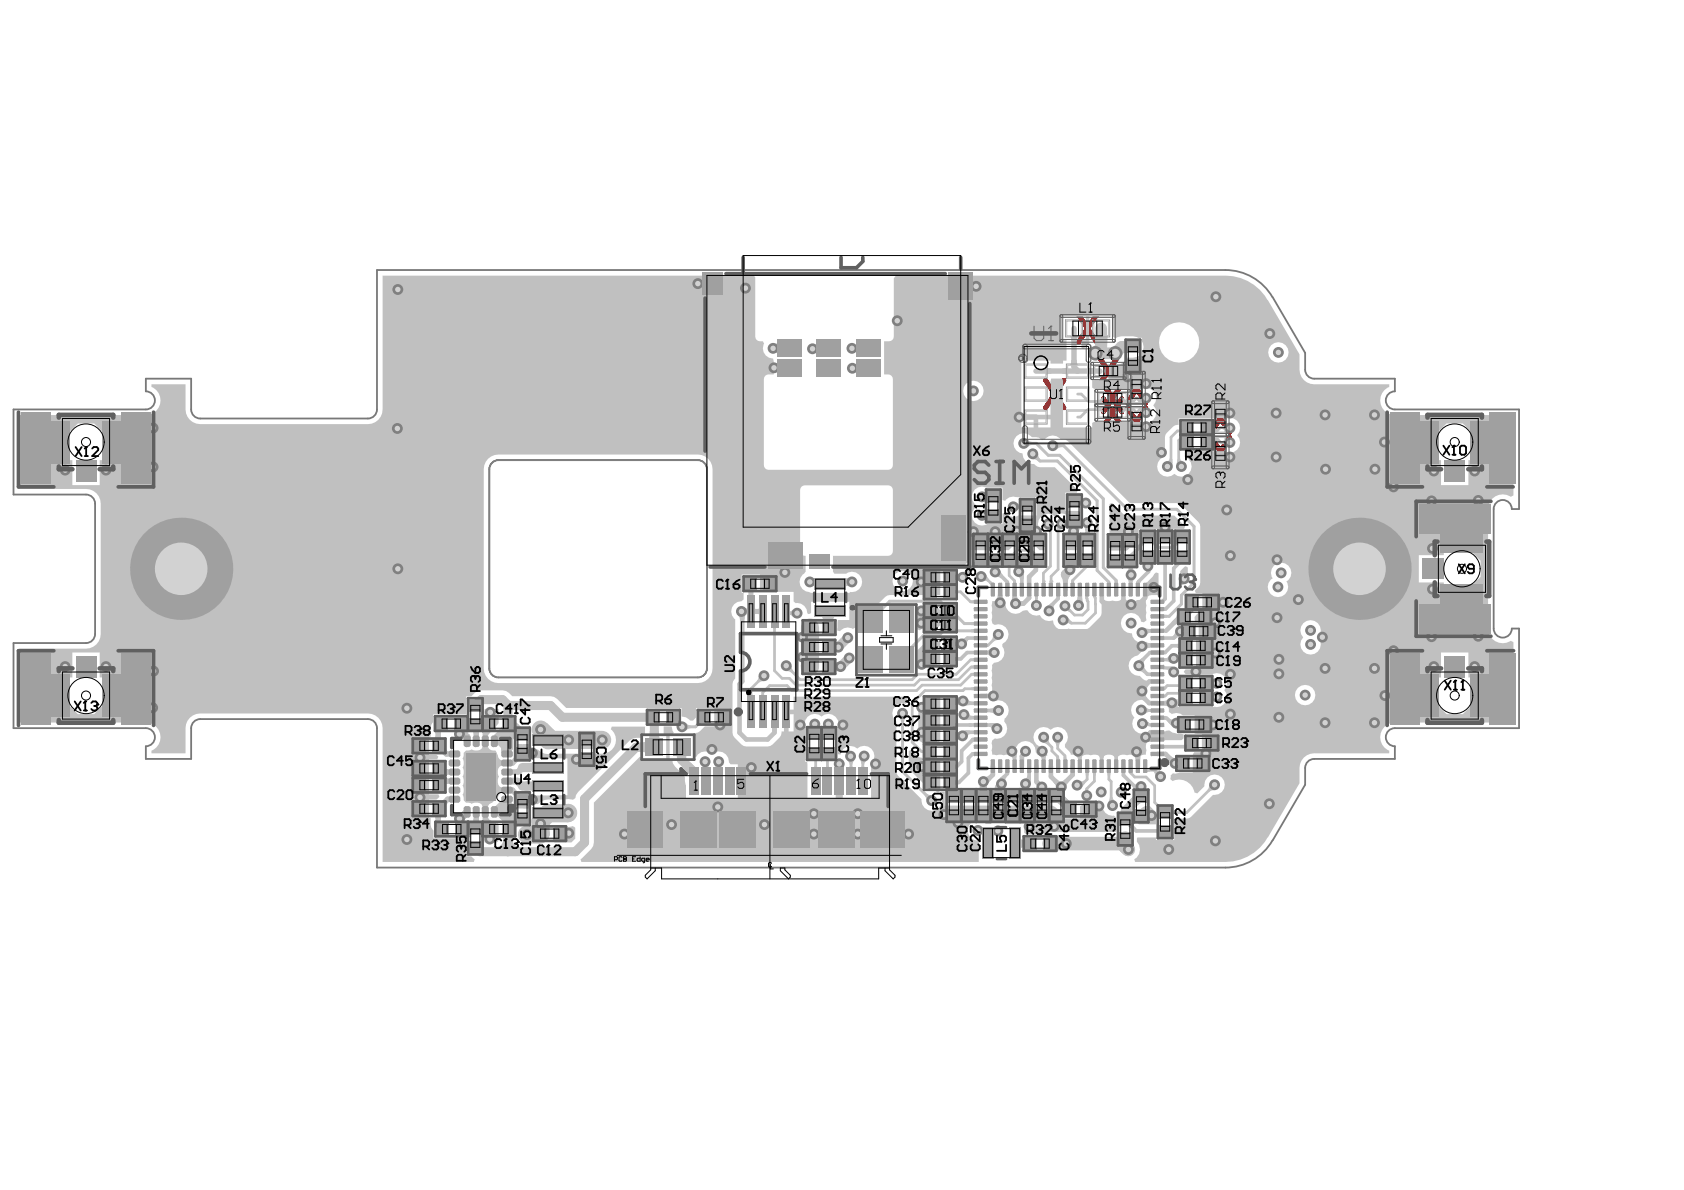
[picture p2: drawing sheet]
<svg xmlns="http://www.w3.org/2000/svg" width="297mm" height="210mm" viewBox="0 0 297 210" stroke-linecap="round" stroke-linejoin="round" font-family="sans-serif">
<g fill="none" stroke="#f00" stroke-width=".81">
<path d="M190.2 55.5l3.3 4.9M193.5 55.5l-3.3 4.9M184.4 67.1l3.3 4.8M187.7 67.1l-3.3 4.8M193.9 63l3.2 4.9M194.6 70.3l3.3 4.9M194.6 67.8l3.3 4.8M197.1 63l-3.2 4.9M197.9 70.3l-3.3 4.9M197.9 67.8l-3.3 4.8M198.9 66.2l3.2 4.9M198.9 71.9l3.2 4.9"/>
<path d="M202.1 66.2l-3.2 4.9M202.1 71.9l-3.2 4.9M213.6 77.1l3.3 4.9M213.6 71.4l3.3 4.9M216.9 77.1l-3.3 4.9M216.9 71.4l-3.3 4.9"/>
</g>
<path d="M86.6 81.9l.4-.5 .6-.2h35.8a1.55 1.55 0 0 1 1.3 1.6v35.1a1.55 1.55 0 0 1-1.3 1.6h-35.8a1.55 1.55 0 0 1-1.3-1.6v-35.5z" fill="none" stroke="#808080" stroke-width=".18"/>
<path d="M224.5 52.4l5.7 9.8v3a1.6 1.6 0 0 0 1.6 1.6h14.2v2.2a1.6 1.6 0 0 0-1.6 1.6 1.6 1.6 0 0 0 1.6 1.6h21.9v17.6h-1.2a1.6 1.6 0 0 0-1.6-1.6 1.6 1.6 0 0 0-1.6 1.6v21.1a1.6 1.6 0 0 0 1.6 1.6 1.6 1.6 0 0 0 1.6-1.6h1.2v17.5h-21.9a1.6 1.6 0 0 0-1.6 1.6 1.6 1.6 0 0 0 1.6 1.6v2.3h-14.2a1.6 1.6 0 0 0-1.6 1.6v2.9l-5.7 9.9a9.7 9.7 0 0 1-8.4 4.7h-149.6v-24.6a1.6 1.6 0 0 0-1.6-1.6h-29.6a1.6 1.6 0 0 0-1.6 1.6v5.5h-8v-2.3a1.6 1.6 0 0 0 1.6-1.6 1.6 1.6 0 0 0-1.6-1.6h-23.3v-15h12.8a1.6 1.6 0 0 0 1.6-1.6v-23a1.6 1.6 0 0 0-1.6-1.6h-12.8v-15h23.3a1.6 1.6 0 0 0 1.6-1.6 1.6 1.6 0 0 0-1.6-1.6v-2.2h8v5.4a1.6 1.6 0 0 0 1.6 1.6h29.6a1.6 1.6 0 0 0 1.6-1.6v-24.6h149.6a9.6 9.6 0 0 1 8.4 4.8M86.3 82.8v35.1M86.3 82.8a1.6 1.6 0 0 1 1.6-1.6h35.2a1.6 1.6 0 0 1 1.6 1.6v35.1a1.6 1.6 0 0 1-1.6 1.6h-35.2a1.6 1.6 0 0 1-1.6-1.6" fill="none" stroke="#787878" stroke-width=".32"/>
<g fill="#d2d2d2">
<circle cx="146.1" cy="127.7" r=".48"/>
<circle cx="143.7" cy="127.7" r=".48"/>
<circle cx="141.2" cy="127.9" r=".48"/>
<circle cx="148.7" cy="127.9" r=".48"/>
<circle cx="185.7" cy="78.6" r=".48"/>
<circle cx="182.2" cy="80" r=".48"/>
<circle cx="180.6" cy="78.2" r=".48"/>
<circle cx="199.5" cy="101.4" r=".48"/>
<circle cx="202.5" cy="99.9" r=".48"/>
<circle cx="205.5" cy="93" r=".48"/>
<circle cx="199.5" cy="109.9" r=".48"/>
<circle cx="190.5" cy="114.1" r=".48"/>
<circle cx="186.6" cy="113.8" r=".48"/>
<circle cx="204.7" cy="137" r=".48"/>
<circle cx="207.3" cy="134.7" r=".48"/>
<circle cx="175.9" cy="128.5" r=".48"/>
<circle cx="200.9" cy="117.4" r=".48"/>
<circle cx="106.2" cy="130.5" r=".48"/>
<circle cx="101.7" cy="133.9" r=".48"/>
<circle cx="226" cy="101" r=".48"/>
<circle cx="225.4" cy="103.5" r=".48"/>
<circle cx="225.3" cy="98.7" r=".48"/>
<circle cx="208.2" cy="111.4" r=".48"/>
<circle cx="225.3" cy="109" r=".48"/>
<circle cx="229" cy="105.8" r=".48"/>
<circle cx="136.5" cy="64.9" r=".48"/>
<circle cx="120.3" cy="128.2" r=".48"/>
<circle cx="173.5" cy="137.9" r=".48"/>
<circle cx="201.4" cy="111.6" r=".48"/>
<circle cx="199.5" cy="106.6" r=".48"/>
<circle cx="190.2" cy="106.8" r=".48"/>
<circle cx="187.5" cy="109.4" r=".48"/>
<circle cx="185" cy="107.8" r=".48"/>
<circle cx="175.5" cy="100.9" r=".48"/>
<circle cx="187.8" cy="106.9" r=".48"/>
<circle cx="179.1" cy="106.5" r=".48"/>
<circle cx="176.4" cy="106.3" r=".48"/>
<circle cx="182.8" cy="106.8" r=".48"/>
<circle cx="176.1" cy="111.9" r=".48"/>
<circle cx="169.8" cy="101.8" r=".48"/>
<circle cx="173.1" cy="101.7" r=".48"/>
<circle cx="179.7" cy="100.8" r=".48"/>
<circle cx="186.6" cy="130" r=".48"/>
<circle cx="184.1" cy="130" r=".48"/>
<circle cx="186.6" cy="125.3" r=".48"/>
<circle cx="201.3" cy="125.2" r=".48"/>
<circle cx="126.6" cy="142.3" r=".48"/>
<circle cx="125.6" cy="132.2" r=".48"/>
<circle cx="124.4" cy="134.3" r=".48"/>
<circle cx="134.8" cy="145.4" r=".48"/>
<circle cx="118.5" cy="145.4" r=".48"/>
<circle cx="74.1" cy="140.7" r=".48"/>
<circle cx="185.9" cy="145.8" r=".48"/>
<circle cx="176" cy="146.6" r=".48"/>
<circle cx="166.5" cy="143.7" r=".48"/>
<circle cx="216.4" cy="90" r=".48"/>
<circle cx="217" cy="98" r=".48"/>
<circle cx="207" cy="118.5" r=".48"/>
<circle cx="207" cy="116.1" r=".48"/>
<circle cx="231.2" cy="113.7" r=".48"/>
<circle cx="231.2" cy="111.2" r=".48"/>
<circle cx="210.9" cy="118.5" r=".48"/>
<circle cx="233.2" cy="112.4" r=".48"/>
<circle cx="132.5" cy="135.4" r=".48"/>
<circle cx="26.9" cy="124.8" r=".48"/>
<circle cx="245.8" cy="114.8" r=".48"/>
<circle cx="27" cy="75.5" r=".48"/>
<circle cx="27" cy="82.4" r=".48"/>
<circle cx="252.5" cy="88.4" r=".48"/>
<circle cx="260.7" cy="88.3" r=".48"/>
<circle cx="252.5" cy="112.3" r=".48"/>
<circle cx="27.1" cy="118.4" r=".48"/>
<circle cx="245.8" cy="85.9" r=".48"/>
<circle cx="193.2" cy="62.3" r=".8"/>
<circle cx="196.7" cy="62.3" r=".8"/>
<circle cx="169.6" cy="113.6" r=".48"/>
<circle cx="212.7" cy="132.9" r=".48"/>
<circle cx="158.3" cy="56.6" r=".48"/>
<circle cx="150.3" cy="61.4" r=".48"/>
<circle cx="136.4" cy="61.4" r=".48"/>
<circle cx="131.5" cy="50.8" r=".48"/>
<circle cx="143.3" cy="61.5" r=".48"/>
<circle cx="150.4" cy="65" r=".48"/>
<circle cx="123.1" cy="50" r=".48"/>
<circle cx="172.2" cy="50.5" r=".48"/>
<circle cx="138.4" cy="101" r=".48"/>
<circle cx="173.2" cy="87.6" r=".48"/>
<circle cx="175.5" cy="93.8" r=".48"/>
<circle cx="171.7" cy="93.8" r=".48"/>
<circle cx="179.4" cy="93.7" r=".48"/>
<circle cx="216.9" cy="80.6" r=".48"/>
<circle cx="216.9" cy="72.9" r=".48"/>
<circle cx="202.2" cy="75.3" r=".48"/>
<circle cx="198.9" cy="66.5" r=".48"/>
<circle cx="225.1" cy="72.9" r=".48"/>
<circle cx="242.4" cy="73.2" r=".48"/>
<circle cx="233.7" cy="73.2" r=".48"/>
<circle cx="242.5" cy="82.8" r=".48"/>
<circle cx="233.8" cy="82.8" r=".48"/>
<circle cx="233.7" cy="117.9" r=".48"/>
<circle cx="233.7" cy="127.5" r=".48"/>
<circle cx="242.4" cy="117.9" r=".48"/>
<circle cx="261.3" cy="122.7" r=".48"/>
<circle cx="251.7" cy="122.7" r=".48"/>
<circle cx="257.8" cy="105.1" r=".48"/>
<circle cx="257.8" cy="95.5" r=".48"/>
<circle cx="261.3" cy="78" r=".48"/>
<circle cx="251.7" cy="78" r=".48"/>
<circle cx="19.8" cy="78" r=".48"/>
<circle cx="10.2" cy="78" r=".48"/>
<circle cx="10.3" cy="122.7" r=".48"/>
<circle cx="19.9" cy="122.7" r=".48"/>
<circle cx="81" cy="144.4" r=".48"/>
<circle cx="81" cy="129.5" r=".48"/>
<circle cx="179.8" cy="73.6" r=".48"/>
<circle cx="162.6" cy="129.2" r=".48"/>
<circle cx="127" cy="127.9" r=".48"/>
<circle cx="130.8" cy="107.8" r=".48"/>
<circle cx="15.1" cy="117.6" r=".8"/>
<circle cx="15.1" cy="82.9" r=".8"/>
<circle cx="256.5" cy="83.1" r=".8"/>
<circle cx="252.7" cy="100.3" r=".8"/>
<circle cx="256.5" cy="117.6" r=".8"/>
<circle cx="252.7" cy="103.9" r=".48"/>
<circle cx="252.7" cy="96.7" r=".48"/>
<circle cx="252.9" cy="117.6" r=".48"/>
<circle cx="260.1" cy="117.6" r=".48"/>
<circle cx="252.9" cy="83.1" r=".48"/>
<circle cx="260.1" cy="83.1" r=".48"/>
<circle cx="11.5" cy="82.9" r=".48"/>
<circle cx="18.7" cy="82.9" r=".48"/>
<circle cx="11.5" cy="117.6" r=".48"/>
<circle cx="18.7" cy="117.6" r=".48"/>
<circle cx="213.9" cy="127.9" r=".48"/>
<circle cx="199" cy="93.8" r=".48"/>
<circle cx="202.2" cy="67.7" r=".48"/>
<circle cx="260.7" cy="112.2" r=".48"/>
<circle cx="201.4" cy="121.9" r=".48"/>
<circle cx="202.2" cy="70.2" r=".48"/>
<circle cx="202.2" cy="72.8" r=".48"/>
<circle cx="225.5" cy="62.2" r=".48"/>
<circle cx="190.5" cy="116" r=".48"/>
<circle cx="190.2" cy="119.6" r=".48"/>
<circle cx="187.8" cy="119.6" r=".48"/>
<circle cx="185.4" cy="119.6" r=".48"/>
<circle cx="182.8" cy="113.8" r=".48"/>
<circle cx="186.6" cy="116.7" r=".48"/>
<circle cx="182.8" cy="116.7" r=".48"/>
<circle cx="162.6" cy="124.8" r=".48"/>
<circle cx="242.4" cy="127.5" r=".48"/>
<circle cx="186.6" cy="122.4" r=".48"/>
<circle cx="182.9" cy="119.6" r=".48"/>
<circle cx="182.8" cy="122.4" r=".48"/>
<circle cx="182.8" cy="125.3" r=".48"/>
<circle cx="180.9" cy="132.5" r=".48"/>
<circle cx="169.8" cy="129.8" r=".48"/>
<circle cx="126.8" cy="134.3" r=".48"/>
<circle cx="148" cy="134.7" r=".48"/>
<circle cx="188.7" cy="100.5" r=".48"/>
<circle cx="173.2" cy="90.9" r=".48"/>
<circle cx="205.9" cy="82.3" r=".48"/>
<circle cx="208.4" cy="82.3" r=".48"/>
<circle cx="216.9" cy="78.1" r=".48"/>
<circle cx="216.9" cy="75.5" r=".48"/>
<circle cx="204.9" cy="79.8" r=".48"/>
<circle cx="209.5" cy="84.6" r=".48"/>
<circle cx="178.7" cy="89.4" r=".48"/>
<circle cx="182.8" cy="93.7" r=".48"/>
<circle cx="184.9" cy="92.4" r=".48"/>
<circle cx="225.6" cy="116.3" r=".48"/>
<circle cx="225.6" cy="118.9" r=".48"/>
<circle cx="143.6" cy="147.1" r=".48"/>
<circle cx="160.3" cy="147.1" r=".48"/>
<circle cx="110.1" cy="147.1" r=".48"/>
<circle cx="143.6" cy="143.5" r=".48"/>
<circle cx="151.3" cy="147.1" r=".48"/>
<circle cx="151.3" cy="143.5" r=".48"/>
<circle cx="191.5" cy="88.7" r=".48"/>
<circle cx="187.3" cy="92.4" r=".48"/>
<circle cx="191.8" cy="92.2" r=".48"/>
<circle cx="189.4" cy="93.7" r=".48"/>
<circle cx="214.4" cy="148.3" r=".48"/>
<circle cx="223.9" cy="141.8" r=".48"/>
<circle cx="225.6" cy="126.5" r=".48"/>
<circle cx="225.1" cy="80.6" r=".48"/>
<circle cx="214.5" cy="52.3" r=".48"/>
<circle cx="224" cy="58.8" r=".48"/>
<circle cx="199" cy="149.8" r=".48"/>
<circle cx="206.1" cy="149.8" r=".48"/>
<circle cx="230.2" cy="122.6" r=".48"/>
<circle cx="154.4" cy="134.7" r=".48"/>
<circle cx="152.4" cy="133.4" r=".48"/>
<circle cx="150" cy="133.4" r=".48"/>
<circle cx="203.1" cy="143.8" r=".48"/>
<circle cx="194.2" cy="139.7" r=".48"/>
<circle cx="201.5" cy="127.6" r=".48"/>
<circle cx="202.1" cy="130" r=".48"/>
<circle cx="207.5" cy="127.6" r=".48"/>
<circle cx="162.6" cy="135.2" r=".48"/>
<circle cx="201.3" cy="138.7" r=".48"/>
<circle cx="196.2" cy="142.1" r=".48"/>
<circle cx="175.2" cy="122.8" r=".48"/>
<circle cx="176.7" cy="138.3" r=".48"/>
<circle cx="178.5" cy="132.5" r=".48"/>
<circle cx="181.5" cy="145.8" r=".48"/>
<circle cx="159.2" cy="125.8" r=".48"/>
<circle cx="159.2" cy="102.5" r=".48"/>
<circle cx="162.5" cy="102.6" r=".48"/>
<circle cx="162.5" cy="107.8" r=".48"/>
<circle cx="180.9" cy="138.3" r=".48"/>
<circle cx="214.2" cy="138.4" r=".48"/>
<circle cx="141.6" cy="115.9" r=".48"/>
<circle cx="134.8" cy="119.2" r=".48"/>
<circle cx="86.5" cy="125.6" r=".48"/>
<circle cx="86.4" cy="148" r=".48"/>
<circle cx="188.1" cy="148.8" r=".48"/>
<circle cx="172.5" cy="146.5" r=".48"/>
<circle cx="169" cy="145.1" r=".48"/>
<circle cx="183.8" cy="132.5" r=".48"/>
<circle cx="190.5" cy="123.6" r=".48"/>
<circle cx="190.5" cy="121.7" r=".48"/>
<circle cx="201.4" cy="114" r=".48"/>
<circle cx="169.9" cy="123.6" r=".48"/>
<circle cx="175.4" cy="115.1" r=".48"/>
<circle cx="183.8" cy="138.8" r=".48"/>
<circle cx="187.2" cy="138.8" r=".48"/>
<circle cx="190.2" cy="132.5" r=".48"/>
<circle cx="200.5" cy="132.6" r=".48"/>
<circle cx="141.6" cy="112.4" r=".48"/>
<circle cx="140.6" cy="108.2" r=".48"/>
<circle cx="138.7" cy="117.4" r=".48"/>
<circle cx="147.9" cy="114.2" r=".48"/>
<circle cx="149.8" cy="116.1" r=".48"/>
<circle cx="148.3" cy="117.6" r=".48"/>
<circle cx="149.5" cy="112.5" r=".48"/>
<circle cx="95.4" cy="128.7" r=".48"/>
<circle cx="100.3" cy="147" r=".48"/>
<circle cx="100.2" cy="143.4" r=".48"/>
<circle cx="71.8" cy="148.1" r=".48"/>
<circle cx="100.3" cy="130.5" r=".48"/>
<circle cx="95.4" cy="145.3" r=".48"/>
<circle cx="93.9" cy="141.1" r=".48"/>
<circle cx="93.9" cy="132.8" r=".48"/>
<circle cx="83.2" cy="133.8" r=".48"/>
<circle cx="83.2" cy="137" r=".48"/>
<circle cx="83.2" cy="140.2" r=".48"/>
<circle cx="86.4" cy="140.2" r=".48"/>
<circle cx="86.4" cy="133.8" r=".48"/>
<circle cx="86.4" cy="137" r=".48"/>
<circle cx="203.5" cy="103.6" r=".48"/>
<circle cx="150.3" cy="102.6" r=".48"/>
<circle cx="142.8" cy="102.6" r=".48"/>
<circle cx="162.6" cy="117.2" r=".48"/>
<circle cx="162.5" cy="109.9" r=".48"/>
<circle cx="74.1" cy="133.6" r=".48"/>
<circle cx="93" cy="147.2" r=".48"/>
<circle cx="70.2" cy="51.1" r=".48"/>
<circle cx="70.1" cy="75.6" r=".48"/>
<circle cx="71.8" cy="124.9" r=".48"/>
<circle cx="70.2" cy="100.3" r=".48"/>
<circle cx="244.3" cy="122.7" r=".48"/>
<circle cx="244.2" cy="78" r=".48"/>
<circle cx="171.7" cy="69" r=".48"/>
<circle cx="197.8" cy="139.7" r=".48"/>
<circle cx="193.8" cy="142.2" r=".48"/>
<circle cx="190" cy="138.5" r=".48"/>
<circle cx="191.7" cy="140.3" r=".48"/>
<circle cx="170" cy="126" r=".48"/>
<circle cx="176.1" cy="125.3" r=".48"/>
<circle cx="164.3" cy="141.2" r=".48"/>
<circle cx="214.4" cy="115.2" r=".48"/>
<circle cx="215.7" cy="106.2" r=".48"/>
<circle cx="214.4" cy="109.8" r=".48"/>
<circle cx="208.9" cy="102.1" r=".48"/>
<circle cx="217" cy="126" r=".48"/>
<circle cx="214.6" cy="122.9" r=".48"/>
<circle cx="206.7" cy="124" r=".48"/>
<circle cx="214.6" cy="120.5" r=".48"/>
<circle cx="217" cy="118.9" r=".48"/>
</g>
<g fill="#c0c0c0">
<path d="M215.5 75.2l.8-.4-.1 1.3-.4-.3-.4-.1z"/>
<path d="M216 74.9l.2 .2 .3 .1v.5h-.3l-.2 .2z"/>
<path d="M213.3 138.4l.9 1h-.5l-.4 .3-.3-.4 .2-.3z"/>
<path d="M208.9 131.4l.5-.1 .2-.2v.8l-.7 .1z"/>
<path d="M213.3 122.4l.1 .2 .4 .1v.5h-.4l-.1 .2z"/>
<path d="M213.3 120.8l.1 .2h.4v.5l-.5-.2z"/>
<path d="M208.9 110.7h.6v1.3h-.6z"/>
<path d="M208.7 114.5h1.3v.9l.1 .3h-1.5l.1-.3z"/>
<path d="M208.6 114.7h1.5l-.1 .3v.9h-1.3v-.9z"/>
<path d="M209.7 106l1.6 1-1.3 1.3-1.2-.6 .5-.5a.86 .86 0 0 0 .4-1.2z"/>
<path d="M213.5 77.2h.5v.5h-.4l-.1 .2z"/>
<path d="M213.5 75.5l.1 .2h.4v.5h-.5z"/>
<path d="M214 77.2h.5v.7l-.1-.2h-.4z"/>
<path d="M214 75.7h.4l.1-.2v.7h-.5z"/>
<path d="M204.1 146.2h.5l.1-.3v1.3l-.1-.2-.5-.1z"/>
<path d="M206 133.9l.5-.5 .8 .3-1 1z"/>
<path d="M202.4 135.4l.1 .2h.3v.5l-.5 .2z"/>
<path d="M206.3 126.7l.3 .2 .3-.1-.2 1.3-.8-.8z"/>
<path d="M202.4 127.3l.5 .4-.4 .4-.1-.1z"/>
<path d="M202 124.6l.4 .4 .4 .1v.5l-.9 .4z"/>
<path d="M202.5 125.1l.5-.1v.6h-.5z"/>
<path d="M207.5 127.2l.6-.1 .2-.1v1.6l-.8-.2z"/>
<path d="M205.8 117.6h1.1l-.8 .9-.1-.3-.4-.1z"/>
<path d="M205.2 121.1l.4-.2 .3 .4-.6 .5z"/>
<path d="M205.3 117.3l.2 .2 .3 .1v.5l-.6-.1z"/>
<path d="M207.6 111.3l.7 .7-1 .8-.5-.5z"/>
<path d="M202 113.2l.8 .2 .1 .8-.4 .1-.3 .2z"/>
<path d="M205.5 116.1l.4-.1 .3-.3 .3 1.3-.9-.4z"/>
<path d="M207.3 111.4l.9 .9-.4 .1-.4 .2-.4-.4 .2-.4z"/>
<path d="M205.3 116.1h.5v.5l-.5 .1z"/>
<path d="M207.5 108.8l.6 .7-.9 .8-.6-.6z"/>
<path d="M205.3 108.4l.6 .1v.5h-.6z"/>
<path d="M204.9 98.9h1.3l-.3 .1-.1 .5h-.6l-.1-.5z"/>
<path d="M203.3 94.9v.3l.3 .4-.3 .4-.4-.3h-.2z"/>
<path d="M206.3 80.8l.5 .2 .1 1.1-1-.8 .3-.1z"/>
<path d="M198.5 145.5l.8-.9 .3 .6 .8 .9-.5 .4a2.97 2.97 0 0 0-1.4-1z"/>
<path d="M198.4 145.4l.8-.8a.95 .95 0 0 0 .5 .8l-.4 .5-.6-.5z"/>
<path d="M200.2 138.4l.6-.3v1.3l-.6-.3z"/>
<path d="M195.8 140.7l.4-.1 .2 .4 .3 .3-1.3 .3z"/>
<path d="M200 133.4l1.3-.3-.2 .8-.8 .2-.1-.4z"/>
<path d="M199 132.3l.4-.1 .4-.3v1.4l-.4-.3-.4-.1z"/>
<path d="M200.3 106.1l.2-.2 .5 .6-.6 .5z"/>
<path d="M198.1 106.2l.6-.1v1.1l-.6-.2z"/>
<path d="M199.1 100l.7-.1v.4l.3 .4-1.3 1.3 .3 .9h.7v-.4l.3-.4-1.3-1.3z"/>
<path d="M196.6 102.4h.5l.1 .5h-.6z"/>
<path d="M198.8 99.5h1.3l-.3 .2v.5h-.7l-.1-.5z"/>
<path d="M197.8 98.4l.5-.1 .2-.2v1.3l-.2-.3h-.5z"/>
<path d="M197.5 98.1l.2 .2 .4 .1v.7h-.4l-.2 .3z"/>
<path d="M199.2 72h.5v.7l-.1-.2h-.4z"/>
<path d="M198.6 72h.5v.5h-.3l-.2 .2z"/>
<path d="M199.2 70.5h.4l.1-.2v.7h-.5z"/>
<path d="M198.6 70.3l.2 .2h.3v.5h-.5z"/>
<path d="M191.4 139.1h.5l.1 .3h-.6z"/>
<path d="M190.5 137.7l.4 .1 .3-.2 .1 .6-.5 .8z"/>
<path d="M193.3 133l1-.7 1 .7a.57 .57 0 0 0-.7 .6h-.6a.57 .57 0 0 0-.7-.6z"/>
<path d="M193.3 133l1-.3 1 .3a.57 .57 0 0 0-.7 .6h-.6a.57 .57 0 0 0-.7-.6z"/>
<path d="M191 132l.3 .2 .4 .1-.1 .7-.9 .3z"/>
<path d="M189.8 133.4l1.2-.5-.2 .9-.6 .2-.1-.4z"/>
<path d="M189.8 106l.3-.3 .6 .1 .1 .7v.6l-.3 .3h-.5l-.4-.3v-.6z"/>
<path d="M190.1 105.3l.8 .2 .2 .8-1.3-.3 .2-.3z"/>
<path d="M191.4 105.2h.6l-.1 .3h-.5z"/>
<path d="M189 102.4h.4l.1 .5h-.6z"/>
<path d="M191.5 99.4h.7l-.1 .4h-.5z"/>
<path d="M191.1 92.9l1.4-.1-.3 .8-.8 .1v-.5z"/>
<path d="M191.4 93.9h.8l.1 .6 .3 .2h-1.5l.2-.2z"/>
<path d="M190 88.4l.5-.1 .3-.2 .1 1.3-.8-.3z"/>
<path d="M190.3 88.1l.2 .2 .5 .1v.7h-.5l-.2 .2z"/>
<path d="M191 72.6l.6-.4 .5 .2-.3 .4v.1z"/>
<path d="M193.4 72h.5v.7l-.2-.1-.3-.1z"/>
<path d="M191.1 70.5l.7-.5 .4 .6-.5 .3z"/>
<path d="M193.4 70.6l.3-.1 .2-.2v.7l-.5 .1z"/>
<path d="M185.7 137.9l.6-.5 .9 .8-.6 .6z"/>
<path d="M183.1 137.6l.7 .6-.6 .7-.7-.8z"/>
<path d="M187.1 137.9l.7-.4 .7 .5-.3 .3v.4z"/>
<path d="M185.9 138.1l.6-.6 .7 .4-1 .9z"/>
<path d="M183.1 137.6l.4 .3-.7 .7-.3-.5z"/>
<path d="M183.1 139.5h1.3v.6h-1.2z"/>
<path d="M185.5 141.3l1.6-1.6 1.7 1.8-1.4 .9a3.1 3.1 0 0 0-1.9-1.1z"/>
<path d="M183.2 138.8h1.2v.7l.2 .2h-1.6l.1-.2z"/>
<path d="M183.4 133.3l1.3-.3-.3 .9-.6 .1-.1-.4z"/>
<path d="M183.9 131l1.1-.7v.4l.2 .4-.4 .3z"/>
<path d="M185.9 130.7h1.3l-.3 .4-.1 .4h-.5l-.1-.4z"/>
<path d="M186.3 133.5h.5l.2 .5h-.7z"/>
<path d="M187.6 133.5h.5l.1 .5h-.6z"/>
<path d="M184.7 106.9l.7-.5 .7 .2-.2 .4v.3z"/>
<path d="M188.3 108.8l.6 .7-.2 .5-.3-.1-.2 .2z"/>
<path d="M182.5 105.2h.6v.5h-.5z"/>
<path d="M187.3 102h1.2l-.2 1.4h-.8z"/>
<path d="M186.3 92.5l1 .8-.3 .2-.1 .3-.5-.1z"/>
<path d="M184.6 93.3l1.2-.5-.3 .9-.5 .2-.1-.3z"/>
<path d="M180.8 137.7l.5-.3 .5 .5-.3 .4z"/>
<path d="M176.3 137.4h.7v.6h-.7z"/>
<path d="M181.2 136.8l.7 .2-.1 1.1-1-.8 .3-.1z"/>
<path d="M180.2 138.9h1.4l-.1 .7h-1.2z"/>
<path d="M176.2 137.4l.8-.7 .6 .3-.2 .4v.3z"/>
<path d="M179.4 139.7l.3 .1 1 .1v1.2h-1l-.3 .2z"/>
<path d="M180.3 138.5h1.2a.96 .96 0 0 0 .5 1.2h-1.6z"/>
<path d="M179.2 139.9l.9-.1 .3-.1v1.6l-.3-.2h-.9z"/>
<path d="M178.3 133.4l1.1-.6-.1 .8-.7 .4-.1-.4z"/>
<path d="M178.6 105.1l.8-.1 .1 .4 .2 .3-1.3 .2z"/>
<path d="M179.9 106l.6 .1v.8l-.6 .1z"/>
<path d="M178.7 102.9h.5l.1 .8h-.6z"/>
<path d="M179.5 101.8l1.1-.7v1.1l-.7 .1-.1-.4z"/>
<path d="M178.7 102.5h.5l.1 .4h-.6z"/>
<path d="M177.5 99.4h1l-.2 .2v.3h-.5l-.1-.3z"/>
<path d="M179.4 88.7l.8 .4 .1 .5-.4 .1-.4 .3z"/>
<path d="M179.9 89.1l.4-.1 .1-.2v1l-.1-.2h-.4z"/>
<path d="M180.4 72.9l.8 .2v.9l-.7 .2z"/>
<path d="M180 73.1h.2a.65 .65 0 0 0 .8-.5v1.9a.73 .73 0 0 0-1-.5z"/>
<path d="M173.8 137h.3l.4-.3 .3 .9-.4 .6z"/>
<path d="M172.8 138.5h1.3v.7h-1.3z"/>
<path d="M171.7 139.7l.3 .1 .9 .1v1.2h-.9l-.3 .2z"/>
<path d="M172.8 138.5h1.3v.9l.1 .3h-1.5l.1-.3z"/>
<path d="M171.4 139.9l1-.1 .3-.1v1.6l-.3-.2h-1z"/>
<path d="M174.6 125l.5-.1 .3-.2v1.3l-.3-.3-.5-.1z"/>
<path d="M171 125.9l.1 .3 .4 .1-.1 .6-1.1 .1z"/>
<path d="M170 128.9l1.1-.1 .2 .7-.4 .1-.2 .2z"/>
<path d="M174.6 127.6h1.1l-.8 1-.1-.3-.4-.1z"/>
<path d="M171.3 117.4l.5-.1v.7l-.5-.1z"/>
<path d="M171.4 118.7l.4-.1v.7l-.4-.1z"/>
<path d="M171.3 121.2h.5v.6l-.5-.1z"/>
<path d="M173.9 114.8l.4-.1 .4-.3v1.4l-.4-.3-.4-.1z"/>
<path d="M169.7 112.6h.4l.3-.3 .5 .5-.3 .3v.4z"/>
<path d="M171.3 111h.5v.6l-.5-.1z"/>
<path d="M171.3 116.1h.5v.6l-.5-.1z"/>
<path d="M171.3 105.9l.5-.1v.7l-.5-.1z"/>
<path d="M171.3 109.7h.5v.6h-.5z"/>
<path d="M173.9 101.3l.5 .8-.2 .6-.3-.2-.4 .1z"/>
<path d="M169.8 100.9l.7-.4 .6 .6-.4 .7z"/>
<path d="M174.7 102.5l.6 .3-.5 .7v-.2l-.4-.5z"/>
<path d="M173.9 98.2h.6l.2-.3v1.5l-.2-.2-.6-.1z"/>
<path d="M173.8 97.9l.2 .3h.6v.9l-.6 .1-.2 .2z"/>
<path d="M172.2 98.3l1.1 1.1a1.19 1.19 0 0 0-1.1 .6l-.6-.6 .3-.3a.67 .67 0 0 0 .3-.8z"/>
<path d="M173.9 87l.4 .3 .4 .1v.5l-.4 .1-.4 .3z"/>
<path d="M173.9 87.4l.4-.1 .1-.2v1l-.1-.2h-.4z"/>
<path d="M163.1 140.3l.4-.3 .3 .2 .5 .1-.9 .9-.1-.5z"/>
<path d="M168.2 137.4l.2 .2 .5 .1v.6l-.5 .1-.2 .3z"/>
<path d="M168.2 134.7l.5 .2v.6l-.5 .2z"/>
<path d="M166.7 130.6h1.5l-.1 .3v.9h-1.2l-.1-.9z"/>
<path d="M166.9 130.6h1.2v.9l.1 .3h-1.5l.1-.3z"/>
<path d="M163 132.3h.4l.1-.2v1l-.1-.2-.4-.1z"/>
<path d="M168.1 113.3l.5-.1 .3-.3v1.4l-.3-.3-.5-.1z"/>
<path d="M168.2 112.9l.2 .3 .5 .1v.6l-.5 .1-.2 .2z"/>
<path d="M168.2 115.6l.2 .2 .5 .1v.6l-.5 .1-.2 .3z"/>
<path d="M168.2 107.4l.1 .3 .3 .4v.7l-.3-.2a.33 .33 0 0 0-.5-.1z"/>
<path d="M166.3 106.9l.4-.4 .4 .4h.3l-.7 .7v-.2z"/>
<path d="M168.3 101.4l.8-.2v1.3l-.8-.3z"/>
<path d="M168.2 101l.3 .3 .6 .1v.8l-.6 .1-.3 .3z"/>
<path d="M158.5 126.5h1.4l-.3 .4-.1 .4h-.6l-.1-.4z"/>
<path d="M159.9 114.3h.3l.5-.4 .6 .1-.2 .2a.33 .33 0 0 0-.1 .5z"/>
<path d="M151.6 133.8l1.3 .4-.3 .3-.2 .4-.5-.1z"/>
<path d="M151.9 135.1h.5l.1 .4 .2 .1h-1l.2-.1z"/>
<path d="M155 107.3h.2l.5-.4 .2 .5-.3 .5-.1 .3z"/>
<path d="M150.9 60.7l.8 .3 .1 .7-.4 .1-.4 .3z"/>
<path d="M150.7 61h.4l.2-.3v1.3l-.2-.2-.4-.1z"/>
<path d="M145.7 135.1h.5l.1 .4 .1 .1h-.9l.2-.1z"/>
<path d="M145.5 133.5h.9l-.1 .2-.1 .3h-.5v-.3z"/>
<path d="M145.4 128.4l1.3 .1-.3 .3-.1 .4h-.5z"/>
<path d="M145.8 128.3h.5v.4l.2 .1h-.9l.1-.1z"/>
<path d="M144.4 108.5h3.3a1.04 1.04 0 0 0-.8 1.4v.3h-1.6a1.5 1.5 0 0 0-.7-1.6z"/>
<path d="M143.5 102h.7v1.3h-.7z"/>
<path d="M149 102h.6v1.3h-.6z"/>
<path d="M143.9 60.7l.8 .3 .1 .7-.4 .1-.3 .3z"/>
<path d="M143.7 61h.4l.2-.3v1.3l-.2-.2-.4-.1z"/>
<path d="M138.7 118.4l.9-1 .1 .6 .2 .3-.3 .4-.4-.3z"/>
<path d="M139.1 107.9l.4-.1 .4-.3v1.3l-.4-.3-.4-.1z"/>
<path d="M139.2 107.7l.1 .2h.3v.5l-.3 .1-.1 .1z"/>
<path d="M133.8 119.2l1 .9-.6 .1-.3 .2-.4-.3 .2-.4z"/>
<path d="M132.2 122.5h.5l.1 .3 .1 .2h-.9l.2-.2z"/>
<path d="M134.3 122.5h.5v.3l.2 .2h-.9l.1-.2z"/>
<path d="M131.5 107.2l.7 .2v.9l-.7 .2z"/>
<path d="M133.3 107.4h.3a.46 .46 0 0 0 .5-.4v1.7a.63 .63 0 0 0-.8-.4z"/>
<path d="M132.1 104.4h.8v.8h-.9z"/>
<path d="M131.2 107.4h.3a.46 .46 0 0 0 .5-.4v1.7a.63 .63 0 0 0-.8-.4z"/>
<path d="M132.9 107a.63 .63 0 0 0 .8 .4v.9h-.3a.46 .46 0 0 0-.5 .4z"/>
<path d="M126 134.9l1.3 .2-.3 .4-.1 .4-.5-.1z"/>
<path d="M126.4 135.1h.5v.4l.2 .1h-1l.2-.1z"/>
<path d="M124.3 135.1h.5v.4l.2 .1h-1l.2-.1z"/>
<path d="M119.2 133.1h2l-.2 .9h-1.6z"/>
<path d="M121 127.5l.4 .3 .4 .1v.6l-.4 .1-.4 .3z"/>
<path d="M119 127.3l.4-.3 .4 .2h.5l-1 1v-.5z"/>
<path d="M118.7 127.3l.7-.7v.2l.4 .5-.4 .4-.5-.4z"/>
<path d="M112.6 131h.5a.9 .9 0 0 0 1-.5v2.6l-.4-.4-1.1-.1z"/>
<path d="M92.5 140.6l.7-.2v1.3l-.7-.2z"/>
<path d="M92.9 140.3l.3 .2 .7 .1v.9l-.7 .1-.3 .2z"/>
<path d="M92.5 132.3l.7-.1v1.3l-.7-.2z"/>
<path d="M92.9 132l.3 .3h.7v1l-.7 .1-.3 .2z"/>
<path d="M85.9 146.6h1l.2 .7h-1.4z"/>
<path d="M85.6 147h1.6l-.2 .3-.1 .7h-1l-.1-.7z"/>
<path d="M85.1 139.1l.3 1 .8 1-.1 .6-1-.4 .3-1.1 .8-1-.1-.5z"/>
<path d="M87.3 138.4a.76 .76 0 0 0 1 .5v1h-.2a.67 .67 0 0 0-.8 .5z"/>
<path d="M85.1 132.7l.3 1.1 .8 .9-.1 .6-1-.4 .3-1.1 .8-.9-.1-.6z"/>
<path d="M87.3 133.6a.75 .75 0 0 0 1 .5v1h-.2a.67 .67 0 0 0-.8 .5z"/>
<path d="M85.8 126.3h1.4l-.2 .7h-1z"/>
<path d="M86 125.9h1v.7l.2 .3-1.5-.1a.88 .88 0 0 0 .3-.9z"/>
<path d="M81.2 143.5l.5-.4 .7 1-.4 .4z"/>
<path d="M80.6 145.2l1.3-.3v.5l-1.2 .5z"/>
<path d="M80.7 144.6h1.2v.7l.2 .2h-1.6z"/>
<path d="M83.5 144.5h1l.1 1h-1.5a.75 .75 0 0 0 .4-1z"/>
<path d="M80.6 128.1l1.2 .2v.6l-1.3-.2z"/>
<path d="M80.4 128.4h1.6l-.2 .9h-1.2l-.1-.7z"/>
<path d="M83.1 128.4h1.5l-.1 1h-1v-.2a.66 .66 0 0 0-.4-.8z"/>
<path d="M76.5 143.4h1.6l-.3 .3v.7h-1l-.1-.7z"/>
<path d="M77 128.5l1.3-.1a.75 .75 0 0 0-.5 1h-1z"/>
<path d="M215.4 77.8l.4-.1 .5-.3v1.3l-.5-.3-.4-.1z"/>
<path d="M216.1 77.6l.1 .2h.3v.5l-.3 .1-.1 .1z"/>
<path d="M213.1 122.7l.4-.1 .4-.3v1.3l-.4-.3-.4-.1z"/>
<path d="M203 129.7l.2 .2 .4 .1-.4 .8-.8 .1z"/>
<path d="M203.5 136.1l.3-.4 .4 .3h.5l-.9 1-.1-.6z"/>
<path d="M206.3 142.9l.1 .1 .4 .1v.5h-.4l-.1 .2z"/>
<path d="M204.4 142.6l.3-.4 .4 .4h.3l-.7 .7v-.3z"/>
<path d="M203.6 101.3l.3-.3 .5 .1v3.9h-1.7l-.4 .4-.4-.2v-2.1l1.4-1.3z"/>
<path d="M205.2 123.6h.5l.3-.2 .1 1.3-.8-.2z"/>
<path d="M202 103.6l.4-.1 .2-.2 .6 1.2-.8-.1z"/>
<path d="M202.4 103.3l.1 .2 .6 .1v.8l-.6 .1-.1 .2z"/>
<path d="M198.7 98l.4-.2 .5-.3h.9l-.4 .4z"/>
<path d="M191.4 136.3h.7l-.1 .5h-.5z"/>
<path d="M192.7 136.3h.7l-.1 .5h-.5z"/>
<path d="M191.8 64.5a.74 .74 0 0 0 1 .5v.9h-.2a.66 .66 0 0 0-.8 .5z"/>
<path d="M192.2 65l.7-.1 .2-.3v1.6l-.2-.2-.7-.1z"/>
<path d="M186.4 77.9l.4 .3 .4 .1v.6l-.4 .1-.4 .3z"/>
<path d="M184.5 64.5a.74 .74 0 0 0 .9 .5v.9h-.1a.66 .66 0 0 0-.8 .5z"/>
<path d="M187.4 65h.2a.65 .65 0 0 0 .7-.5v1.9a.74 .74 0 0 0-.9-.5z"/>
<path d="M179.8 147.6a.94 .94 0 0 0 1.3 .6v1.2a.94 .94 0 0 0-1.3 .6z"/>
<path d="M179.8 148.2l1-.1 .3-.1v1.6l-.3-.1-1-.1z"/>
<path d="M181.3 77.5l.4 .3 .4 .1v.6l-.4 .1-.4 .3z"/>
<path d="M178 97.9l.2-.1 .4-.3 .6 .1-.4 .5 .1 .2z"/>
<path d="M170.8 123.3l.2 .3 .4 .1-.3 .7-.9 .1z"/>
<path d="M173.8 90.2l.9 .3v.7h-.4l-.3 .3z"/>
<path d="M173.8 90.5l.5-.1 .1-.2v1.3l-.1-.3h-.5z"/>
<path d="M168.5 129.2l.6-.1v1.4l-.6-.1z"/>
<path d="M168.5 123h.7v1.3h-.7z"/>
<path d="M168.2 103.9l.2 .2h.3v.5l-.3 .1-.2 .2z"/>
<path d="M166.7 110.3l.7 .7h-.3l-.4 .4-.4-.4 .4-.4z"/>
<path d="M168.2 110.5l.4 .5-.4 .4-.4-.4z"/>
<path d="M168.2 123.3l1-.3v1.3h-.3a.54 .54 0 0 0-.7 .3z"/>
<path d="M151 64.2l.8 .4 .1 .6-.5 .1-.3 .3z"/>
<path d="M150.7 64.6l.4-.1 .2-.3v1.3l-.2-.2-.4-.1z"/>
<path d="M131.7 103.8h1.5l-.2 .2-.1 .6h-.8l-.1-.3a.46 .46 0 0 0-.3-.5z"/>
<path d="M120.7 135.6l1.1-1.1 1.3 1.1-1.3 2.3 .1-.2a2.59 2.59 0 0 0-1.2-2.1z"/>
<path d="M114.6 128.9h1.6v.6a.9 .9 0 0 0 .5 1h-2.6l.4-.4z"/>
<path d="M88.8 126.9l1.6 1.6-1.5 1.6-1.2-1 .6-.6a1.31 1.31 0 0 0 .5-1.6z"/>
<path d="M81.9 129l.9 .6-.8 .9-.4-.3z"/>
<path d="M82.1 142.5l.5 1.5-1 .8-.8-.8z"/>
<path d="M76.8 129.8h1v.7l.3 .3h-1.6l.2-.3z"/>
<path d="M200.5 139.8l1.6 1.6a2.89 2.89 0 0 0-1.9 1.1l-1.4-.9z"/>
<path d="M208.1 134.2l.6 .1v.9l-.7 .1z"/>
<path d="M208.3 127.1l.7 .1-.5 1.2h-.5z"/>
<path d="M200.9 122.7l1.3-.2-.1 .3 .3 .3-.8 .4z"/>
<path d="M201.2 121l.6-.5 .8 .4-.2 .4-.1 .3z"/>
<path d="M200.9 118.4l.9-1 .1 .5 .2 .3-.4 .5-.4-.2z"/>
<path d="M208.1 120.7l.3-.1 .2-.1v.8l-.5-.1z"/>
<path d="M207.6 113.6l1.3-.1v.8l-1.3-.1z"/>
<path d="M201.9 110.7l.8 .2 .3 .7-.4 .1-.3 .3z"/>
<path d="M207.9 113.6l.5-.1 .2-.2v1.2l-.2-.2-.5-.1z"/>
<path d="M208.3 108l1.1-.9 1.4 .4-.5 .5a.92 .92 0 0 0-.4 1.2z"/>
<path d="M208.2 100.7l.8-.8 .5 .2v2.2l-.9 .9-.4-.2z"/>
<path d="M202.2 98.4h.6l.1 .4 .2 .4h-1.3l.3-.4z"/>
<path d="M201.8 98.9h1.3l-.2 .1-.1 .5h-.6l-.1-.5z"/>
<path d="M207.8 98.9h1.5l-.5 .1-.6 .6-.7-.3z"/>
<path d="M201.7 94.8l.9 .9h-.4l-.5 .4-.5-.4 .5-.6z"/>
<path d="M207.8 95l.6 .7h-.2l-.4 .3-.4-.3 .4-.4z"/>
<path d="M207.7 81.1l.4-.3 .2 .4 .3 .2-1.1 .6z"/>
<path d="M208.2 77.1l.5 .1v.7l-.1-.2-.4-.1z"/>
<path d="M208.2 75.8l.4-.1 .1-.2v.7l-.5 .1z"/>
<path d="M193 59.2h2.5l-.1 .3-.1 1.8h-2.1l-.1-1.6z"/>
<path d="M175.7 138.5l1.1 .7-.1 .6-1.2-.2z"/>
<path d="M175.5 138.8h1.2v.7l.2 .2h-1.6z"/>
<path d="M169 139.7l.4 .1 .9 .1v1.2h-.9l-.4 .2z"/>
<path d="M168.9 139.9l.9-.1 .3-.1v1.6l-.3-.2h-.9z"/>
<path d="M169.1 124.3l.7-.7 .2 .4-.5 .4z"/>
<path d="M175.1 112l1.1 .9-.9 .3-.4-.3 .2-.4z"/>
<path d="M176 104.9h.8l.3 .7h-1.4z"/>
<path d="M176.5 100.6l.4 .8-.3 .6-.4-.2h-.4z"/>
<path d="M175.1 99.4h.8l.3 .8h-1.3z"/>
<path d="M174.7 99.4h1.6l-.3 .2-.1 .7h-.8l-.1-.7z"/>
<path d="M182.2 81l.9-.9 .1 .5 .2 .3-.4 .4-.3-.2z"/>
<path d="M189 63.5h.9v.2a.66 .66 0 0 0 .5 .7h-1.9a.74 .74 0 0 0 .5-.9z"/>
<path d="M188.5 59.2h1.9a.74 .74 0 0 0-.5 1h-.9v-.2a.66 .66 0 0 0-.5-.8z"/>
<path d="M149.4 134.1l1.4-.1-.4 .9h-.5l-.1-.4z"/>
<path d="M143.6 135.1h.5l.1 .4 .2 .1h-1l.2-.1z"/>
<path d="M149.9 135.1h.5v.4l.2 .1h-1l.2-.1z"/>
<path d="M143.4 133.5h1l-.2 .2-.1 .3h-.5v-.3z"/>
<path d="M143.1 128.5l1.3-.1-.4 .8h-.5l-.1-.4z"/>
<path d="M143.5 128.3h.5l.1 .4 .2 .1h-1l.2-.1z"/>
<path d="M142.8 102l1.1 .2v1.4a.93 .93 0 0 0-1.1-.3z"/>
<path d="M149 102.2l1.2-.2v1.3a.96 .96 0 0 0-1.2 .5z"/>
<path d="M123.8 135.1l1.3-.2-.3 .9-.5 .1-.1-.4z"/>
<path d="M123.6 126.6l.7 .7h-.3l-.4 .4-.4-.4 .4-.5z"/>
<path d="M136.1 128.2h1l-.1 .8h-.8z"/>
<path d="M130.2 108.6l1.3-.2-.2 .8-.8 .1-.1-.4z"/>
<path d="M136.4 60.6l.9-.1v1.9l-.9-.2z"/>
<path d="M97.8 145.9h2.3l.9-.2 .3 .2 .2 .1v1.9l-.7 .7h-3l-.3-.5 .3-1z"/>
<path d="M89.8 145l1.5-1.5 1.6 1.5-.2-.1-.5 .2-1.3 1z"/>
<path d="M88.8 145.5l.6-.3 1.6-1.4 1.1 1.1-1.3 1.4-.4 .7z"/>
<path d="M90.8 138.2l.9-.9 .6 .6-.9 .9z"/>
<path d="M91.4 135.3l.9 .9-.6 .3-.7-.7z"/>
<path d="M91.4 132.2l1.3 1.4a1.43 1.43 0 0 0-1.3 .7l-.7-.7 .3-.4a.8 .8 0 0 0 .4-1z"/>
<path d="M94.2 129.8l2.3-2.3 2.2 2.3z"/>
<path d="M84.6 141.1h2a.75 .75 0 0 0-.5 1h-1v-.2a.66 .66 0 0 0-.5-.8z"/>
<path d="M78.1 137.7l1-.4v1h-.2a.67 .67 0 0 0-.8 .5z"/>
<path d="M85.1 131.9h1v.2a.67 .67 0 0 0 .5 .7h-2a.75 .75 0 0 0 .5-.9z"/>
<path d="M76.8 132.3l1.3-1.3v.5l.7 .8-.7 .7-.4-.3a.79 .79 0 0 0-.9-.4z"/>
<path d="M200.1 143.7l1.5-1.3 .4-.2h.8l1.1 1.1v2.1h-3l-.8-.8z"/>
<path d="M201.1 130l1 1-.8 .3-.5-.5z"/>
<path d="M195.3 136.3h.6l-.1 .5h-.4z"/>
<path d="M200.6 116.5l.8-.4 .6 .3-.2 .3v.5z"/>
<path d="M208.2 110.7l.8-.1v1.5l-.2-.1h-.6z"/>
<path d="M195.7 88.9l.5-.2 1.9 1.9 .7 .3h8.3l1.9 1.9-.1 .5h-2v1.7l-.5 .5h-1.7l-.6-.6v-1.6h-3.2v1.5l-2.1 2.3h-3.1z"/>
<path d="M168.2 129l.4 .1 .9 .1v1.2h-.9l-.4 .2z"/>
<path d="M187 141.9l1.1-1.1a2.93 2.93 0 0 0 1.6 1.1l-1.6 1.6-.3-.6z"/>
<path d="M182.1 97.6l.6-.1 .4 .3 .2 .1-.9 .4 .1-.2z"/>
<path d="M160.3 132.5l.4-.2 1.1 1 .4 .3 .5 .1v.5h3.1v5.3l-.4 .3a1.5 1.5 0 0 0-1.2-.4l-3.9-3.8z"/>
<path d="M161.8 107.2h3.6l.4 .4v2.7l-.5 .5h-2.2l-.5 .1-.4 .3-.4-.2z"/>
<path d="M161.8 114.7l1.7-1.7h2.3v4.8l-4 .1z"/>
<path d="M136.1 110.5h1l-.2 .1v.4h-.5l-.1-.4z"/>
<path d="M91.3 131.2h2v1h1.6a2.35 2.35 0 0 0 2.4 .7h8.9a2.41 2.41 0 0 0 2.3-1.6 2.41 2.41 0 0 0-.8-2.7l.2-.4h5.9l-.1 1.5h-.4v.4h-.2a2.71 2.71 0 0 0-2 .5l-9.2 9.1-.3 .6-.1 .5-.3 .2h-4.5a2.47 2.47 0 0 0-1.8 .8h-1.6v.8h-2.1l-.2-2.2 .4-.3 .8 .2h7.9v-6.5l-7.9-.1-.9 .3-.4-.3 .2-.9a2.26 2.26 0 0 0 .2-1.6z"/>
<path d="M76.7 141.9h.1a1.46 1.46 0 0 0 1.3-.7l.7 .7-.4 .3a.81 .81 0 0 0-.3 1z"/>
<path d="M78.1 135.2a.76 .76 0 0 0 1 .5v1l-.9-.2-.1-.2z"/>
<path d="M162 124.5l1.6-1.6h2.2v7.7l-.3 .4h-2.8l-.7-.5z"/>
<path d="M87.2 149.4a1.41 1.41 0 0 0 1.6-1.6h1.6a1.41 1.41 0 0 0 1.6 1.6l-2.4 1.6z"/>
<path d="M175 106a1.1 1.1 0 0 0 1.2-.4h.5a1.64 1.64 0 0 1 .8 1.6 1.88 1.88 0 0 0 3 .5h.8a1.71 1.71 0 0 0 2.1 .8 1.79 1.79 0 0 0 2.3 .9 1.76 1.76 0 0 0 2.8 1.5l.5 .1 2.8-.1 2.4-2.4 .1-2.5 .5-.2 .6 .2 .8-.1 .5 .1a1.13 1.13 0 0 0 1.2-.4h.5a1.57 1.57 0 0 0 1.7 .4 1.44 1.44 0 0 0 1.6-.4l.5 .2v1l-.1 .8 .1 .5-.1 .8 .1 .5-.4 .4-.5-.2-.1-.4a1.8 1.8 0 0 0-2.2-1 1.8 1.8 0 0 0-1.3 2 1.8 1.8 0 0 0 1.9 1.5 1.77 1.77 0 0 0 2.6 1.5l.3 .3-.1 .5-1.7 1.6a1.83 1.83 0 0 0-1.6 2 1.83 1.83 0 0 0 1.9 1.6h.1a2.07 2.07 0 0 0 1.2 .9l.2 .5a1.7 1.7 0 0 0-.3 1.6v1l-.4 .3a1.79 1.79 0 0 0-2.1 .9 1.79 1.79 0 0 0 .4 2.2 1.81 1.81 0 0 0 .2 2.4 1.81 1.81 0 0 0 2.4 0l2.5 .1 1-.3 .6 .4 2 .3v.7l-.4 .4-5.3-.1a1.2 1.2 0 0 0-.9 1.9l-.1 .7h-.3a.92 .92 0 0 0-.8 .5h-.6a1.57 1.57 0 0 0-1.7-.4 1.26 1.26 0 0 0-1.6 .4h-.5a1.33 1.33 0 0 0-2 0h-.5a1.57 1.57 0 0 0-1.8-.4 1.26 1.26 0 0 0-1.6 .4h-.5a1.14 1.14 0 0 0-1.3-.5l-.3-.6-.7-.7-.1-.5a1.8 1.8 0 0 0 .1-2.5 1.8 1.8 0 0 0-2.6-.1 1.81 1.81 0 0 0-2.9 .7 1.81 1.81 0 0 0 1.7 2.5 .84 .84 0 0 1 .4 1l.3 .3-.4 .4h-.6l-.4-.4-.4-.1-.3-.6a1.82 1.82 0 0 0-2-1.8 1.82 1.82 0 0 0-1.6 2.2 .53 .53 0 0 1-.6 .5 2.04 2.04 0 0 0-1.5-.2l-.8-.1-.4 .1-.8-.1-.1-.7 .1-.5-.1-.8 .1-.5 .5-.4 .4 .1a1.8 1.8 0 0 0 1.6-1.1 1.8 1.8 0 0 0-.4-2l.1-.5 .2-.1a1.81 1.81 0 0 0 .2-2.3 1.81 1.81 0 0 0-2.2-.6l-.5-.2-.4-.5v-.5a1.56 1.56 0 0 0 .4-1.7v-2.6a1.68 1.68 0 0 1 .4-1.3 1.77 1.77 0 0 0 1.7-1 1.77 1.77 0 0 0-.2-1.8v-.4l.1-.2a1.79 1.79 0 0 0 .8-2.4 1.79 1.79 0 0 0-2.2-.9l-.5-.3-.1-.5 .1-.5-.1-.8 .1-.5-.1-.8z"/>
<path d="M85.5 125.2l.1-.2h2.4v2.5l-1.7 1.9a2.14 2.14 0 0 0 .3 2.9l.8 .1 .4 .8a1.03 1.03 0 0 0 1 1l1.7-.1 .3 .4-.2 .4-1.6 .1a1.23 1.23 0 0 0-1.2 .7 1.23 1.23 0 0 0 .2 1.3 1.34 1.34 0 0 0 .9 2.1l1.4 .2-.3 .4h-1.2a1.14 1.14 0 0 0-1 .9l-1 1a.98 .98 0 0 0-.8 1v1.2a1.15 1.15 0 0 0 1.5 1l.5 .5v2.8a.5 .5 0 0 1-.6 .5h-1.9v-4h-.2l-.1-1.9a1.23 1.23 0 0 0-.7-1.1 1.23 1.23 0 0 0-1.3 .2l-.2-.1-.8-.1-.4-.4-.1-.8-.1-.2a1.51 1.51 0 0 0 0-1.6 1.51 1.51 0 0 0 0-1.6 1.51 1.51 0 0 0 0-1.6 1.51 1.51 0 0 0 0-1.6l.1-.2 .1-.8 .4-.4 .8-.1 .2-.1a1.23 1.23 0 0 0 1.3 .1 1.23 1.23 0 0 0 .7-1.1l.1-2h.2z"/>
<path d="M3.4 73.2v13h11.8a2.58 2.58 0 0 1 2.6 2.6v23a2.59 2.59 0 0 1-2.6 2.6h-11.8v13h22.3a2.58 2.58 0 0 1 2.6 2.1 2.58 2.58 0 0 1-1.6 2.9v.5h6v-4.5a2.59 2.59 0 0 1 2.6-2.5l29.6-.1a2.59 2.59 0 0 1 2.6 2.6v23.6h16.1l.1-.4-.6-.6h-.9v-3.1h-5.7v-1.4a2.1 2.1 0 0 1-.5-2.2h-.3v-3.3h1.3l.5-.4-.2-.5h-1.6v-6.2h1.4l.2-.4-.3-.3h-1.3v-3.3h.3v-1.5l.1-.5 .3-.5v-1.4h5.8v-3.2h.9l1.2-.9 .6-.1h3.7l.7 .1 1.1 .9h6.7l.6 .1 .6 .4 1.6 1.6h20.3l.1 1.5a1.85 1.85 0 0 1 1.4 .7h.1a1.14 1.14 0 0 0 1-.5v-1.7h3.2v3.2h-1.7l-1.2 1.1-.6 .1-.2 .4v3.7l.5 .1 .3-.4a1.78 1.78 0 0 1 2.5-.1 1.78 1.78 0 0 1 1.9-.3 1.78 1.78 0 0 1 1.1 1.7l.3 .4h1.2v5.9h-9.1v-2.2l-.2-.7v-.8l-1.7-1.8-.4-.5-.1-.8h-.5v-4.2h.5l.2-.5-.2-.3-.2-.8h-1.3v1.6h.4v4.2h-4.2v-.3l-.5-.1-8 8.1v7l-.2 .6-.3 .6-1.9 1.8 .1 .4h70.1v-3.6l-.8-.3a1.8 1.8 0 0 1-.8-2.7 1.8 1.8 0 0 1 2.9 0l.8-.1a1.91 1.91 0 0 1 2.7 .1h3.3v1.5l.4 .3h2.7l.5-.3 .7-.1h11.8v-2.6l-.3-.3h-.3a1.77 1.77 0 0 1-1.7-2l-.4-.4-.8-.3-.3 .4a1.94 1.94 0 0 1-2.1 .4l-.4 .2v2.1h-3.2v-.7l-.1-.2-.9-.9-.7-.4h-19v-2.5h-.6l-.3 .4a1.8 1.8 0 0 1-.9 2.9 1.8 1.8 0 0 1-2.3-2l-4.3-4.4-.1-9.3a1.84 1.84 0 0 1-.5-2.3 1.84 1.84 0 0 1 2.2-.8l.3-.7-.1-.5h-20v2.3h-1.3v.4h-.4v3.4h-.4v.2a3.4 3.4 0 0 1-2.5 2.5l-4.2-.1a3.6 3.6 0 0 1-2-2.4v-8.5l.1-.5 .4-.5v-10.5a1.78 1.78 0 0 1-.6-2 1.78 1.78 0 0 1 1.7-1.2l.4-.3v-1.1h-.4v-3.2h3.3v3h5.9v1.7l.4 .3a1.74 1.74 0 0 1 2 1.8l.2 .1 .5-.2v-2h6.7v3.3h-2l-.1 1.8 .5 .2a1.69 1.69 0 0 1 2.2-.5l.5-.2v-4.2h4.1l1.2-1.2 .7-.3h8.9v-4.8h3.2l.8-.2 1.6-1.5v-1.5h6.5a2.44 2.44 0 0 1 1.5-1l2.9 .1 1.1 .9h.8v-2.9a1.79 1.79 0 0 1-.9-2.6 1.79 1.79 0 0 1 2.7-.4 1.79 1.79 0 0 1 2.9 .4 1.79 1.79 0 0 1-1.2 2.6v2.9h2.5v-3.1l.2-.5a1.76 1.76 0 0 1 .1-2.5v-.5l-.2-.3h-2.4v-3.2h2l.2-.4-4-4.1h-2.7l-.4-.1-.6-.5a1.8 1.8 0 0 1-2-1.8 1.79 1.79 0 0 1-1.3-2.7 1.79 1.79 0 0 1 3-.2 1.6 1.6 0 0 1 1.7 .5h.4l.2-.3a2.01 2.01 0 0 1 2.7 .2l.9 .1 .4 .2 10.9 10.9 8.7 .1 3.4 3.3 .3 .8v9.9l-.3 .7-.7 .7 .2 .4h1.2v3.2a1.2 1.2 0 0 0-1.2 .8l-.2 .2 .1 .9h.6v3.3h-.4v5.1h-1.9l-.3 .5 .3 .3h4.7a1.78 1.78 0 0 1 2.3 .5 1.78 1.78 0 0 1-.1 2.3 1.81 1.81 0 0 1 .2 2.2 1.81 1.81 0 0 1-2 .8h-6.5v-1.3h-1.3l-.6 .4-.1 .5a1.35 1.35 0 0 1 .5 1.3l.5 .4a1.67 1.67 0 0 1 1.9 .2h2.1v3.2l1.3 .1v3.2h-1.3l-.3 .4v3.2h-2.4l-.7 .2-.4-.1-.4 .4-.1 .6 .4 .4a2.7 2.7 0 0 1 3.9 2l.5 .2 1.2-1.3a1.83 1.83 0 0 1 1.7-2.1 1.83 1.83 0 0 1 1.9 1.9 1.83 1.83 0 0 1-2.1 1.7l-4.2 4.1-2.6 .1v3.8h-3.2v-.5h-3.3l-.1 .8a1.98 1.98 0 0 1-.4 3.1l.1 .4h15.9a8.7 8.7 0 0 0 7.6-4.4l5.5-9.4v-2.7a2.58 2.58 0 0 1 2.6-2.6h13.2v-.5a2.57 2.57 0 0 1-1.5-2.9 2.57 2.57 0 0 1 2.5-2.1h21v-14.1l-.5-.3-.1 .1a2.59 2.59 0 0 1-3.9-2.2v-21.1a2.58 2.58 0 0 1 4-2.2l.5-.2v-14.2h-21a2.58 2.58 0 0 1-2.5-2.1 2.58 2.58 0 0 1 1.5-2.8v-.5h-13.2a2.58 2.58 0 0 1-2.6-2.6v-2.7l-5.5-9.4a8.7 8.7 0 0 0-7.6-4.5h-58.1l-.3 .5v10.3l-.1 .3-.5 .4-1.2 .1v5.8l1.1 .1 .3 .2 .2 .6v15.1a.83 .83 0 0 1-.8 .9h-21.1l-.6-.3-.3-.6v-15.1a.83 .83 0 0 1 .9-.9h.9v-.7h2.7v-.8h-2.7l-.1-1.3-.7-.1a1.77 1.77 0 0 1-.9-2.5l-.2-.4h-.6a.83 .83 0 0 1-.8-.8v-10.5l-.2-.3h-65.5v23.6a2.58 2.58 0 0 1-2.6 2.6h-29.6a2.59 2.59 0 0 1-2.6-2.6v-4.4h-6v.5l.3 .1a2.59 2.59 0 0 1 1.2 2.9 2.59 2.59 0 0 1-2.5 1.9zM187.4 55.8h4.1v4.2h-.7v1.5l.4 .1 .5-.8 .4-.3v-4.7h4.2v3.6l.5 .3a4.8 4.8 0 0 1 4-.1h.6v.7a1.67 1.67 0 0 1 0 1.8v.7h-.6l-1 .3h-1.1a2.05 2.05 0 0 1-2.7 1.2l-.5 .3v2.4l-2.8 .1v1.3l.3 .2h8.4a1.8 1.8 0 0 1 2.2 .6 1.8 1.8 0 0 1-.2 2.3 1.79 1.79 0 0 1 .2 2.3 1.79 1.79 0 0 1-2.2 .6h-8.4l-.3 .2v.8h-5.2v-8.2l-.1-.4h-2l-.1 .4v6h-5.1v-9.6h5.1v.5h2.2v-.5h.6v-3.6h-.7zM204.4 60.4a3.6 3.6 0 0 1 7.1 0 3.6 3.6 0 0 1-7.1 0zM223.7 62.2a1.8 1.8 0 0 1 3.6 0 1.8 1.8 0 0 1-3.6 0zM169.9 69a1.81 1.81 0 0 1 3.6 0 1.81 1.81 0 0 1-3.6 0zM180.2 74h2.1v1.4h-2.1zM183.1 74h2.2v1.4h-2.2zM86.1 80.9a2.57 2.57 0 0 1 1.8-.7h35.2a2.58 2.58 0 0 1 2.6 2.6v35.1a2.58 2.58 0 0 1-2.6 2.6h-35.2a2.58 2.58 0 0 1-2.6-2.6v-35.1a2.56 2.56 0 0 1 .8-1.9zM207.9 73.8h8.5a1.79 1.79 0 0 1 2.1 .8 1.79 1.79 0 0 1-.3 2.2 1.79 1.79 0 0 1 .2 2.3 1.79 1.79 0 0 1-2.4 .5h-7v1a1.79 1.79 0 0 1 .9 2.6 1.79 1.79 0 0 1-2.8 .4 1.79 1.79 0 0 1-2.8-.4 1.79 1.79 0 0 1 1.2-2.6v-3.5a3.1 3.1 0 0 1 2.2-2.2h.2zM12.2 76.2l1.5-1.5h2.9l1.5 1.5v5h-.5v4.4h-4.8v-4.4h-.6zM253.6 76.2l1.6-1.5h2.8l1.6 1.5v5h-.6v4.4h-4.8v-4.4h-.6zM171.9 86.4a1.75 1.75 0 0 1 2.1-.4h2.8v2.2l.5 .1a1.62 1.62 0 0 1 1.8-.6h3.7v3.2h-3.2a1.68 1.68 0 0 1-2.3-.5l-.5 .2v1.8h-2.7a1.77 1.77 0 0 1-2.4-.5 1.77 1.77 0 0 1 .4-2.4v-.5a1.74 1.74 0 0 1-.2-2.6zM141.4 85.9l.6-.3h14.7a.83 .83 0 0 1 .8 .8v10.8a.83 .83 0 0 1-.8 .8h-9.8v2.8l.3 .4h2.1a1.78 1.78 0 0 1 2.7 1 1.78 1.78 0 0 1-2 2.2l-.2 .2h-.8h-5.9l-.4-.2a1.76 1.76 0 0 1-1.6-1.3 1.76 1.76 0 0 1 .7-1.9l.3-.4v-2.8a.85 .85 0 0 1-1-.8v-10.8zM250.3 97.9h4.4v-.5h4.9l1.5 1.5v2.9l-1.5 1.5h-4.9v-.6h-4.4zM157.4 102.5a1.8 1.8 0 0 1 3.6 0 1.8 1.8 0 0 1-3.6 0zM224.7 99.8a1.79 1.79 0 0 1 2.7 .1 1.79 1.79 0 0 1-.5 2.7 1.79 1.79 0 0 1-.5 2.4 1.79 1.79 0 0 1-2.5-.5 1.79 1.79 0 0 1 .6-2.5 1.72 1.72 0 0 1 .2-2.2zM229.9 109.9a1.8 1.8 0 0 1 2.5 0 1.8 1.8 0 0 1 .1 2.5 1.8 1.8 0 0 1-.1 2.6 1.8 1.8 0 0 1-2.5 0 1.8 1.8 0 0 1 0-2.6 1.79 1.79 0 0 1 0-2.5zM228.4 122.6a1.8 1.8 0 0 1 3.6 0 1.8 1.8 0 0 1-3.6 0zM12.8 115.1h4.8v4.4h.5v4.9l-1.5 1.6h-2.9l-1.5-1.6v-4.9h.6zM254.2 115.1h4.8v4.4h.6v4.9l-1.6 1.6h-2.8l-1.6-1.6v-4.9h.6zM142.4 126.4a1.78 1.78 0 0 1 2.5 0 1.78 1.78 0 0 1 2.2-.2 1.78 1.78 0 0 1 .7 2.1v4.7l.5 .1a1.75 1.75 0 0 1 2.9-1.1 1.78 1.78 0 0 1 2.4 0 1.78 1.78 0 0 1 .2 2.4l-.2 .4v5.9h-4.9v-5.9l-.4-1.1h-.5v.7h-.3l-.1 .4v5.9h-5v-5.9v-.4h-.4v-6.1l-.1-.6 .1-.7zM139.1 126h.9v3h-.9z"/>
</g>
<path d="M86.6 81.9l.4-.5 .6-.2h35.8a1.55 1.55 0 0 1 1.3 1.6v35.1a1.55 1.55 0 0 1-1.3 1.6h-35.8a1.55 1.55 0 0 1-1.3-1.6v-35.5z" fill="none" stroke="#808080" stroke-width=".18"/>
<path d="M215.3 75.4l1.7 .1M209.3 120.5l-.4 .4M212.5 120.5l.8 .8h.6l.7-.8M214.6 122.9h-1.9l-.2 .2" fill="none" stroke="#c0c0c0" stroke-width=".48"/>
<path d="M210.4 131.1l-.7 .6" fill="none" stroke="#c0c0c0" stroke-width=".65"/>
<g fill="#c0c0c0">
<circle cx="209.3" cy="113.9" r=".32"/>
<circle cx="209.3" cy="113.9" r=".61"/>
</g>
<path d="M210.5 106.2l-.1 .8" fill="none" stroke="#c0c0c0" stroke-width="1.2"/>
<path d="M209.5 75.4l-.6 .6M212.7 75.4l.6 .6M204.1 117.7l2.5 .1 .6 .6M207 116.1l-.2 .3h-2.7M202.2 137.1l1.5 1.5v2.9M205.9 120.9l-.5 .6h-1.2M206 122.3l-.5 .5h-1.3M205.5 143.3h.1" fill="none" stroke="#c0c0c0" stroke-width=".48"/>
<path d="M202.7 120.2h1.5M203 129.2h1.2M204.2 133h1.4l1.7 1.7M206.7 124h-4M207.3 134.1l.6 .6" fill="none" stroke="#c0c0c0" stroke-width=".81"/>
<path d="M202.5 98.1v2.8M202.4 118.9h1.7M204.1 111.3h.1M204.2 112.5h2.8M206.7 113.9l-1.2 1.2h-2.7M207 106l-1.4 1.4h-1.5M204.2 126.6a2.34 2.34 0 0 1 2.5 1h.6l.2 .2" fill="none" stroke="#c0c0c0" stroke-width=".64"/>
<path d="M202.5 127.6l.2 .3h1.5" fill="none" stroke="#c0c0c0" stroke-width=".49"/>
<path d="M204.2 111.3h1.5M205.5 105.6l-.5 .6h-.8" fill="none" stroke="#c0c0c0" stroke-width=".65"/>
<path d="M204.2 108.7h2" fill="none" stroke="#c0c0c0" stroke-width=".53"/>
<circle cx="202.5" cy="100.8" r=".32" fill="#c0c0c0"/>
<path d="M207.7 76l-1.1 1.1M202.5 94.8v.1M202.5 94.9l1.7 1.7h2.7M206.6 81.6l-.7 .7" fill="none" stroke="#c0c0c0" stroke-width=".48"/>
<path d="M196.9 132.7v2.4M200.2 138.7h1.1M198.5 144.6l1.9 2" fill="none" stroke="#c0c0c0" stroke-width=".65"/>
<path d="M198.5 144.6h.1" fill="none" stroke="#c0c0c0" stroke-width="1.6"/>
<path d="M196 137.9v4l.2 .2" fill="none" stroke="#c0c0c0" stroke-width=".49"/>
<circle cx="196.9" cy="132.7" r=".32" fill="#c0c0c0"/>
<path d="M190.2 132.7l.3 .3v2.1M194.3 132.7v2.4M200.5 132.6l-3.6 .1" fill="none" stroke="#c0c0c0" stroke-width=".65"/>
<path d="M201.2 106.2h-.5l-.4 .4h-2.2h.1M200.5 131.6v1l.2 .2v2.3M201.4 121.5v1.3" fill="none" stroke="#c0c0c0" stroke-width=".81"/>
<path d="M191.8 137.5l-1.1 1h-.7M193 137.8l-1.3 1.3v1.2M201.3 125.2l.3 .1" fill="none" stroke="#c0c0c0" stroke-width=".49"/>
<path d="M196.7 98.7h2.6M199.3 98.3v.4M199.3 98.7l.1 .2M200.9 96.5v.2M200.8 102.6l-.1 .2" fill="none" stroke="#c0c0c0" stroke-width=".64"/>
<path d="M197.8 70.2l.6 .6h1.5l.6-.6 .5 .6h.4M201.4 72.2h-.4l-.5 .6-.6-.6h-1.5l-.6 .6" fill="none" stroke="#c0c0c0" stroke-width=".48"/>
<path d="M199.8 61.2h-2l-1.1 1.1" fill="none" stroke="#c0c0c0" stroke-width="2.1"/>
<circle cx="194.3" cy="132.7" r=".32" fill="#c0c0c0"/>
<path d="M191.5 88.7l-2 .1M190.2 132.7h4.1M190.2 132.7h.1M190.2 132.5v.2" fill="none" stroke="#c0c0c0" stroke-width=".65"/>
<path d="M191.8 92.2v3.3M190.5 106.6l-.3 .2M194.3 106.1l.6 .5M186.3 140.5h.2" fill="none" stroke="#c0c0c0" stroke-width=".81"/>
<path d="M190.1 69.5h.6l1.3 1.3h2l.7-.6M194.7 72.8l-.6-.5h-2.2l-1.3 1.3h-.5M191.7 105.5l.2 .6v1.4l-1 1h-1.4M193.1 105.4l.1 .1v2.6l-1.8 1.8M193.2 106.6h.1" fill="none" stroke="#c0c0c0" stroke-width=".48"/>
<path d="M191.8 98.7v1.1l-2.6 2.6" fill="none" stroke="#c0c0c0" stroke-width=".49"/>
<path d="M194.2 61.3l-1 1" fill="none" stroke="#c0c0c0" stroke-width="2.1"/>
<path d="M187.2 139.6h.1M187.2 139.6l-.8 .8" fill="none" stroke="#c0c0c0" stroke-width="1.2"/>
<path d="M186.5 140.5h.1" fill="none" stroke="#c0c0c0" stroke-width="1.6"/>
<circle cx="183.8" cy="140.5" r=".61" fill="#c0c0c0"/>
<path d="M183.8 138.8v1.7M187.2 138.8v.8" fill="none" stroke="#c0c0c0" stroke-width="1.2"/>
<path d="M187.9 101.4v2M182.8 137.9l1 .9M185.4 137l1.8 1.8v-.1" fill="none" stroke="#c0c0c0" stroke-width=".81"/>
<path d="M184.1 130.4l1.4 1.4v.7l1.1 1v1.6M186.6 132l1.2 1.3v1.8" fill="none" stroke="#c0c0c0" stroke-width=".49"/>
<path d="M186.6 105.6l-1.6 1.6v.6M183.8 132.5l.3 .2v2.4" fill="none" stroke="#c0c0c0" stroke-width=".65"/>
<path d="M184 101.1v1.5M185.4 102.6h.1M186.6 100.4l-1.2 1.3v.9M188.1 109.1h-.3l-.3 .3" fill="none" stroke="#c0c0c0" stroke-width=".48"/>
<circle cx="185.4" cy="102.6" r=".24" fill="#c0c0c0"/>
<path d="M187.9 101.3v.1" fill="none" stroke="#c0c0c0" stroke-width="1.6"/>
<path d="M185.3 99.9l-1.3 1.2" fill="none" stroke="#c0c0c0" stroke-width=".48"/>
<path d="M183.2 98.7v.3" fill="none" stroke="#c0c0c0" stroke-width=".81"/>
<path d="M183.2 98.4v.3" fill="none" stroke="#c0c0c0" stroke-width=".49"/>
<circle cx="184" cy="102.6" r=".24" fill="#c0c0c0"/>
<path d="M184.9 92.4l.4 .4M187.3 92.4l-.7 .6M184 102.6h.1" fill="none" stroke="#c0c0c0" stroke-width=".48"/>
<path d="M185.7 78.6h1.9M183.4 81.3h3.1M184.9 80.3h2" fill="none" stroke="#c0c0c0" stroke-width=".53"/>
<path d="M180.9 138.3v1.9l.3 .3h-2.5M179.1 148.7v.1" fill="none" stroke="#c0c0c0" stroke-width="1.2"/>
<path d="M176.7 137.4v.9M178.5 132.5l.5 .5v2.1M181.5 137.6l-.6 .7" fill="none" stroke="#c0c0c0" stroke-width=".65"/>
<path d="M181.5 105.5l-1 1h-1.4l-.1-.2M180.9 132.5v.2l-.7 .7v1.7" fill="none" stroke="#c0c0c0" stroke-width=".81"/>
<path d="M179.7 99.6h.1M179.7 99.6v1.3l.5 .5M180.6 98.7l-.9 .9" fill="none" stroke="#c0c0c0" stroke-width=".64"/>
<path d="M178.1 98.4l-.1 3.1 1 1M179.4 97.1h2.4M181.2 89.3l-2.5 .1" fill="none" stroke="#c0c0c0" stroke-width=".49"/>
<path d="M180 73.6h.1" fill="none" stroke="#c0c0c0" stroke-width=".96"/>
<circle cx="170.9" cy="140.5" r=".61" fill="#c0c0c0"/>
<path d="M173.5 138.3v2.2h-2.6" fill="none" stroke="#c0c0c0" stroke-width="1.2"/>
<path d="M171.5 130.5h.1M172.9 133h-1.4l-.7 .7M172.9 130.4l-1.4 .1" fill="none" stroke="#c0c0c0" stroke-width=".65"/>
<path d="M173 127.9h2.2" fill="none" stroke="#c0c0c0" stroke-width=".64"/>
<circle cx="172.9" cy="127.9" r=".24" fill="#c0c0c0"/>
<path d="M171.1 127.9h1.8" fill="none" stroke="#c0c0c0" stroke-width=".64"/>
<circle cx="171.1" cy="127.9" r=".32" fill="#c0c0c0"/>
<path d="M170 126l.6 .6h2.4M170.3 124h2.6M170.4 129.2h2.5" fill="none" stroke="#c0c0c0" stroke-width=".65"/>
<path d="M172.9 127.9h.1" fill="none" stroke="#c0c0c0" stroke-width=".64"/>
<circle cx="175.2" cy="122.8" r=".41" fill="#c0c0c0"/>
<path d="M173 122.8h2.2" fill="none" stroke="#c0c0c0" stroke-width=".81"/>
<path d="M172.9 121.5h-2.7l-.3 .3" fill="none" stroke="#c0c0c0" stroke-width=".49"/>
<path d="M171.2 116.4h1.7M171.3 117.7h1.6M171.4 118.9h1.5M172.9 113.8h1.4" fill="none" stroke="#c0c0c0" stroke-width=".48"/>
<path d="M170.6 115.1h2.4M170.7 112.5h2.2" fill="none" stroke="#c0c0c0" stroke-width=".64"/>
<circle cx="173" cy="115.1" r=".32" fill="#c0c0c0"/>
<path d="M173 115.1h2.4" fill="none" stroke="#c0c0c0" stroke-width=".64"/>
<path d="M171.2 106.2h1.8M173.1 101.7h.5l1.5 1.5" fill="none" stroke="#c0c0c0" stroke-width=".49"/>
<path d="M170.1 110h2.8" fill="none" stroke="#c0c0c0" stroke-width=".53"/>
<circle cx="175.5" cy="98.7" r=".32" fill="#c0c0c0"/>
<path d="M173.2 87.6h2" fill="none" stroke="#c0c0c0" stroke-width=".49"/>
<circle cx="173.2" cy="87.6" r=".24" fill="#c0c0c0"/>
<path d="M153.1 61.4h-2.8M167.5 135.2h1.2" fill="none" stroke="#c0c0c0" stroke-width=".65"/>
<path d="M167.5 116.1v.1M167.5 127.1l.8 .8" fill="none" stroke="#c0c0c0" stroke-width=".64"/>
<path d="M159.1 115.9v.5M165.8 106.1l1.7 1.6h.3M118.6 126.5l1.7 1.7h2.4" fill="none" stroke="#c0c0c0" stroke-width=".53"/>
<path d="M124.4 134.3l.1 .2M126.8 134.3l-.2 .2M143.7 127.7l.1 1.7M146.1 127.7l-.1 1.7 .2 .2M146.2 132.7l-.2 .3M152.4 133.4l-.2 .2M160.9 130.9l1.7 1.7" fill="none" stroke="#c0c0c0" stroke-width=".49"/>
<path d="M134.8 119.2l-2.3 2.3M138 119.7h1.2l1.2 1.2M138.7 117.4l2.5 2.5M138.7 107.8v.4h1.9M161.8 118.9l-.9 1M162.2 119.9l-.9 1M135.8 120.9l-1.3 1.3M138.8 120.9l.9 .9M162.6 120.9l-.9 .9" fill="none" stroke="#c0c0c0" stroke-width=".48"/>
<path d="M146 114.1l1.9 .1M146.4 107.8l-.3 .3M112.2 131.8h3.2M120.2 131.8v2.2" fill="none" stroke="#c0c0c0" stroke-width="1.6"/>
<path d="M146.1 102.6l.3 .4 .4-.4" fill="none" stroke="#c0c0c0" stroke-width="1.2"/>
<path d="M132.4 103h.1M134.5 107.8h-3.4l-.2 .2" fill="none" stroke="#c0c0c0" stroke-width=".81"/>
<path d="M95.4 144.8v2.3l-.2 .1" fill="none" stroke="#c0c0c0" stroke-width="3.2"/>
<path d="M92 141.1h1.9" fill="none" stroke="#c0c0c0" stroke-width=".97"/>
<circle cx="92.9" cy="138.7" r=".81" fill="#c0c0c0"/>
<path d="M92.9 138.7h3.8" fill="none" stroke="#c0c0c0" stroke-width="1.6"/>
<path d="M92.2 132.8h1.7" fill="none" stroke="#c0c0c0" stroke-width=".97"/>
<circle cx="93.9" cy="132.8" r=".49" fill="#c0c0c0"/>
<path d="M89.6 144.6l.7 .8v.1l-.7 .7z" fill="none" stroke="#c0c0c0" stroke-width="1.6"/>
<path d="M85.6 145.5l.8 .7v1.8" fill="none" stroke="#c0c0c0" stroke-width=".97"/>
<circle cx="86.4" cy="148" r=".49" fill="#c0c0c0"/>
<path d="M89.2 131.6v.8l.5-.5M89.6 127.6h.6M89.7 124.4h-.1v3.9M88.9 141.8h.5M201 140.6l-2.5 2.4v1.6" fill="none" stroke="#c0c0c0" stroke-width="1.6"/>
<path d="M83.8 127.6l.2 .2M85.6 137.8l1.6 1.6h3.2M85.6 130.7v.1M86.2 127.6h.2M86.5 125.6v1.8l-.9 .9M87.2 134.6h3.2M90.4 139.4h.1M79 141h1.2M84 146.1l-.2 .1" fill="none" stroke="#c0c0c0" stroke-width=".97"/>
<path d="M209.3 113.9v2.6M81.2 127.6v1.7M81.2 144.4h-.2l.3 .2v1.6" fill="none" stroke="#c0c0c0" stroke-width="1.2"/>
<path d="M206.6 77.1v4.5M207.9 77.7v4.1M208.9 77.4l.6 .6M213.3 77.4l-.6 .6M215.3 78l1.7 .1M185.4 102.6v1.4M191.7 104.1v1.4M193.1 104.1v1.3M199.4 135.1v1.2l.8 .8M203.6 135.9l1.1 1.1M214.2 138.4l-4.9 4.9M203.7 141.5l1.8 1.8" fill="none" stroke="#c0c0c0" stroke-width=".48"/>
<path d="M187.9 103.4v.6M190.5 104v2.6M194.3 104h.1M194.3 104v2.1M198.2 104v2.6M203.5 103.6l-.4 .4M182.8 135.1v2.8M185.4 135.1v1.9M202.5 130.4h1.7" fill="none" stroke="#c0c0c0" stroke-width=".81"/>
<path d="M198 148.8l1 1M198.5 147.8v1.6l.5 .4" fill="none" stroke="#c0c0c0" stroke-width="2.4"/>
<path d="M186.6 104v1.6M198.2 135.1v1.6l2 2" fill="none" stroke="#c0c0c0" stroke-width=".65"/>
<path d="M200.9 96.7l-1.6 1.6M200.7 102.8v1.2M200.9 117.1v.3" fill="none" stroke="#c0c0c0" stroke-width=".64"/>
<path d="M194.6 88v12.1M196.9 102.4v1.6" fill="none" stroke="#c0c0c0" stroke-width=".53"/>
<path d="M182.8 104v2.8M189.2 102.4v1.6M184.1 130v.4M186.6 130v2M191.8 135.1v2.4M193 135.1v2.7" fill="none" stroke="#c0c0c0" stroke-width=".49"/>
<path d="M194.2 57.9v3.4" fill="none" stroke="#c0c0c0" stroke-width="2.1"/>
<path d="M189.4 57.9v6.8l.8 .7M190 65.4v.1M190.1 65.5h3.9" fill="none" stroke="#c0c0c0" stroke-width=".96"/>
<circle cx="182.8" cy="104" r=".24" fill="#c0c0c0"/>
<path d="M185.3 92.8v7.1M186.6 93v7.4M184.1 102.6v1.4" fill="none" stroke="#c0c0c0" stroke-width=".48"/>
<path d="M182.8 78.2l2.1 2.1" fill="none" stroke="#c0c0c0" stroke-width=".53"/>
<path d="M175.2 90.8l-2 .1M177.7 102.7v1.3M169.9 123.6l.4 .4M170.4 129.2l-.6 .6M170.8 133.7v2.6M177.7 135.1v1.4l-1 .9M181.5 135.1v2.5" fill="none" stroke="#c0c0c0" stroke-width=".65"/>
<path d="M176.4 104v2.3M179 104v2.3M181.5 101.7v3.8M175.1 135.1v1.6l-1.6 1.6" fill="none" stroke="#c0c0c0" stroke-width=".81"/>
<path d="M180.2 101.4v2.6" fill="none" stroke="#c0c0c0" stroke-width=".64"/>
<path d="M179.4 97.1l-1.3 1.3M175.1 103.2v.8M179 102.5v1.5" fill="none" stroke="#c0c0c0" stroke-width=".49"/>
<path d="M167.5 129.8v2.8" fill="none" stroke="#c0c0c0" stroke-width="1.2"/>
<circle cx="167.5" cy="129.8" r=".48" fill="#c0c0c0"/>
<path d="M168.5 111.3l-1-1.1-1.7 1.7" fill="none" stroke="#c0c0c0" stroke-width=".53"/>
<path d="M167.9 123.6l-.4 .5" fill="none" stroke="#c0c0c0" stroke-width="1.2"/>
<path d="M152.2 133.6v4.2" fill="none" stroke="#c0c0c0" stroke-width=".49"/>
<path d="M150.4 64.9h2.7" fill="none" stroke="#c0c0c0" stroke-width=".65"/>
<circle cx="150.4" cy="64.9" r=".32" fill="#c0c0c0"/>
<path d="M124.5 134.5v3.3M126.6 134.5v3.3M143.9 133v4.8M146 133v4.8" fill="none" stroke="#c0c0c0" stroke-width=".49"/>
<path d="M146 117.6h2.3M146.1 108.1v2.6M88.6 123.4l1 1M89.6 128.3l-1.8 1.9 1.4 1.4M89.6 130.2l.1 1.7M120.2 134l2.3 2.3v1.5M88.9 141.8l-1.1 1.1 1.8 1.7M89.4 141.8v1.4l1.1 1M89.6 146.2v4M103.1 140.9v7.7l-1.6 1.6" fill="none" stroke="#c0c0c0" stroke-width="1.6"/>
<path d="M130.9 108v12.2M132.5 103v4.8M131.6 130.4h3.8" fill="none" stroke="#c0c0c0" stroke-width=".81"/>
<path d="M136.6 107.8v10.5M132.5 121.5v4.1M134.5 122.2v3.4" fill="none" stroke="#c0c0c0" stroke-width=".48"/>
<path d="M100.2 143.4h-.1" fill="none" stroke="#c0c0c0" stroke-width="3.2"/>
<path d="M85.6 137.8v7.7M85.6 128.3v7.9l1.6-1.6M85.6 143.2h.1" fill="none" stroke="#c0c0c0" stroke-width=".97"/>
<circle cx="83.8" cy="149.4" r=".8" fill="#c0c0c0"/>
<path d="M77.3 128.4v3.2M77.3 135.5l.6 .7M84 127.8v3M84 143.2v2.9" fill="none" stroke="#c0c0c0" stroke-width=".97"/>
<path d="M81.2 129.3l-.2 .2h.8l.6 .5v.8M82.4 143.2l-1.2 1.2" fill="none" stroke="#c0c0c0" stroke-width="1.2"/>
<circle cx="77.3" cy="142.7" r=".49" fill="#c0c0c0"/>
<path d="M77.3 142.7v2.7" fill="none" stroke="#c0c0c0" stroke-width=".97"/>
<path d="M193.5 88.3v12.3l2.1 2.1M198.8 89.8h8.8M210.6 92.9v9.9M194.6 100.1l2.3 2.3M208.4 105v1.6l-2.2 2.1M159.2 125.8v10.3" fill="none" stroke="#c0c0c0" stroke-width=".53"/>
<path d="M205.5 98.1v7.5M204.1 111.3h-2.3l-.4 .3M167.5 138h1.6M171.5 130.5l-1.9 1.9v1.9l-.9 .9M194.3 132.7h2.6M204.2 131.7h5.5M200.4 146.6h5.1" fill="none" stroke="#c0c0c0" stroke-width=".65"/>
<path d="M199.4 98.9v5.1M202.5 94.8l-1.6 1.7M208.5 98.1v.6l-1.5 1.6v5.7M200.9 117.4l1.5 1.5M202.5 100.9l-1.7 1.7M206.7 113.9h2.6M208.2 111.4l-1.2 1.1" fill="none" stroke="#c0c0c0" stroke-width=".64"/>
<path d="M160.9 124.1v6.8M195.6 137.5l.4 .4M201.5 127.6h1M201.6 125.3h2.6" fill="none" stroke="#c0c0c0" stroke-width=".49"/>
<path d="M115.4 126.5v5.3M201.3 138.7v1.9h-.3" fill="none" stroke="#c0c0c0" stroke-width="1.6"/>
<path d="M207.7 76h1.2M208.9 77.4h-.7l-.3 .3M213.3 77.4h1.4M215.3 75.4l-.6 .6h-1.4M207.9 81.8l.5 .5M208.5 94.9l-1.6 1.7M200.2 137.1h2M201.9 135.1l.2 .8h1.5M205.9 120.9h3M206 122.3h2.5l.8 .8M205.5 143.3h3.8" fill="none" stroke="#c0c0c0" stroke-width=".48"/>
<path d="M194.9 106.6h3.2M202 105.4l-.8 .8M204.2 113.8h-2.6l-.2 .2M202.7 120.2l-1.3 1.3M207.9 134.7h.8" fill="none" stroke="#c0c0c0" stroke-width=".81"/>
<path d="M208.2 111.4h1.6M210.4 107l-1.8 1.8h-.5M176.1 138.8v1.7M207.5 127.8h1.6M168.3 140.5h2.6M179.1 148.8h2.7" fill="none" stroke="#c0c0c0" stroke-width="1.2"/>
<path d="M193.2 62.3h3.5" fill="none" stroke="#c0c0c0" stroke-width="2.1"/>
<path d="M176.7 138.3l-.6 .5" fill="none" stroke="#c0c0c0" stroke-width=".96"/>
<circle cx="175.9" cy="128.5" r=".32" fill="#c0c0c0"/>
<path d="M170.6 115.1l-1.1 1.1h-2M170.7 112.5l-1.1 1.1h-2.1M202.8 115.1l-1.9 2M168.3 127.9h2.8M175.2 127.9l.7 .6" fill="none" stroke="#c0c0c0" stroke-width=".64"/>
<path d="M146.1 61.4h-2.6l-.2 .1M175.5 100.9h.4l1.8 1.8M169.2 123.6l.6 .6M170.8 136.3l-1.7 1.7M173 125.3h3.1" fill="none" stroke="#c0c0c0" stroke-width=".65"/>
<path d="M214.7 77.4l.6 .6M136.6 118.3l1.4 1.4M141.2 119.9h19.7M171.2 116.4l-2.5 2.5h-6.9M171.3 117.7l-2.2 2.2h-6.9M171.4 118.9l-1.9 2h-6.9M176.1 111.9l-1.8 1.9M187.8 106.9l1.7 1.6M188.1 109.1l.9 .8h2.4M135.8 120.9h3M139.7 121.8h22M140.4 120.9h20.9" fill="none" stroke="#c0c0c0" stroke-width=".48"/>
<g fill="none" stroke="#c0c0c0" stroke-width=".53">
<path d="M180.6 78.2h2.2M187.6 78.6l11.2 11.2M182.2 80l1.2 1.3M186.5 81.3l7 7M186.9 80.3l7.7 7.7M207.6 89.8l3 3.1M165.8 111.9h-2.7l-4 4M165.8 106.1h-8.9l-3.3 3.3M167.8 107.7l2.3 2.3M168.5 111.3h4.4M195.6 102.7v1.3M210.6 102.8l-2.2 2.2"/>
<path d="M124.4 126.5l-1.7 1.7M159.2 136.1l5.1 5.1"/>
</g>
<path d="M181.8 97.1l1.4 1.3M167.5 104.4h1.9l1.8 1.8M143.6 132.7l.3 .3M143.8 129.4l-.2 .2M150 133.4l.1 4.4M162.6 132.6h1.7M169.9 121.8h-6.7l-2.3 2.3M195.6 135.1v2.4" fill="none" stroke="#c0c0c0" stroke-width=".49"/>
<path d="M183.2 99l-.5 .5v1.1l-1.2 1.1M130.8 107.8l.1 .2M175.5 100.9v-2.2h-2.5l-3.2 3.1h-2.3M203.1 104h-1.1v1.4M208.1 108.8l-2.4 2.5M130.9 120.2l-.5 .5v8.5l1.2 1.2M136.6 125.6v3.6l-1.2 1.2M189.2 135.1v1.6l-2 2M201.4 122.8l1.3 1.2M202.1 130l.4 .4M203 129.2l-2.5 2.4" fill="none" stroke="#c0c0c0" stroke-width=".81"/>
<g fill="none" stroke="#c0c0c0" stroke-width="1.6">
<path d="M136.4 61.4h2.8M188.9 98.7v1.6l-1 1M149.5 112.5l-1.6 1.7M149.8 116.1l-1.5 1.5M88.6 123.4h-3.7l-1.1 1M89.6 128.3h1.3M89.7 124.4h7.4l2.1 2.1h16.2M90.2 127.6l2 2M91.2 128.6l-1.6 1.6M92.2 138.7h.7M92.2 135.4h4.5M112.2 131.8l-9.1 9.1"/>
<path d="M83.8 149.4l.8 .8h16.9M90.5 144.2h1.7M91.6 144.2l-1.3 1.3M186.6 140.5l2.3 2.2"/>
</g>
<path d="M180 73.6h2.7M182.7 65.5h7.3M169.5 129.8l.1 .1" fill="none" stroke="#c0c0c0" stroke-width=".96"/>
<path d="M142.8 102.6h3.3M146.8 102.6h3.5M89.4 137.8h1.9l.9 .9M167.5 129.8h2M167.9 123.6h1.3" fill="none" stroke="#c0c0c0" stroke-width="1.2"/>
<path d="M142.9 110.7l-.1 6.9M95.4 128.7l1.3 1.3v.6M96.8 130.5h9.4M93 147.2h2.2M100.1 143.4h-3.4l-1.3 1.4" fill="none" stroke="#c0c0c0" stroke-width="3.2"/>
<path d="M77.3 131.6l1.4 1.4h1.5M77.9 136.2h2.3M78 127.6l-.7 .8M80.2 137.8h-2.2l-.7 .7M85.6 136.2l-.8 .8 .8 .8M90.4 139.4l1.6 1.7M92.2 132.8l-1.8 1.8M92.2 135.4l-.8 .8h-2M77.3 145.4l.8 .8M79 141l-1.7 1.7" fill="none" stroke="#c0c0c0" stroke-width=".97"/>
<path d="M185 148.8h13" fill="none" stroke="#c0c0c0" stroke-width="2.4"/>
<circle cx="146.1" cy="127.7" r=".96" fill="#808080"/>
<circle cx="146.1" cy="127.7" r=".48" fill="#d2d2d2"/>
<circle cx="143.7" cy="127.7" r=".96" fill="#808080"/>
<circle cx="143.7" cy="127.7" r=".48" fill="#d2d2d2"/>
<circle cx="141.2" cy="127.9" r=".96" fill="#808080"/>
<circle cx="141.2" cy="127.9" r=".48" fill="#d2d2d2"/>
<circle cx="148.7" cy="127.9" r=".96" fill="#808080"/>
<circle cx="148.7" cy="127.9" r=".48" fill="#d2d2d2"/>
<circle cx="185.7" cy="78.6" r=".96" fill="#808080"/>
<circle cx="185.7" cy="78.6" r=".48" fill="#d2d2d2"/>
<circle cx="182.2" cy="80" r=".96" fill="#808080"/>
<circle cx="182.2" cy="80" r=".48" fill="#d2d2d2"/>
<circle cx="180.6" cy="78.2" r=".96" fill="#808080"/>
<circle cx="180.6" cy="78.2" r=".48" fill="#d2d2d2"/>
<circle cx="199.5" cy="101.4" r=".96" fill="#808080"/>
<circle cx="199.5" cy="101.4" r=".48" fill="#d2d2d2"/>
<circle cx="202.5" cy="99.9" r=".96" fill="#808080"/>
<circle cx="202.5" cy="99.9" r=".48" fill="#d2d2d2"/>
<circle cx="205.5" cy="93" r=".96" fill="#808080"/>
<circle cx="205.5" cy="93" r=".48" fill="#d2d2d2"/>
<circle cx="199.5" cy="109.9" r=".96" fill="#808080"/>
<circle cx="199.5" cy="109.9" r=".48" fill="#d2d2d2"/>
<circle cx="190.5" cy="114.1" r=".96" fill="#808080"/>
<circle cx="190.5" cy="114.1" r=".48" fill="#d2d2d2"/>
<circle cx="186.6" cy="113.8" r=".96" fill="#808080"/>
<circle cx="186.6" cy="113.8" r=".48" fill="#d2d2d2"/>
<circle cx="204.7" cy="137" r=".96" fill="#808080"/>
<circle cx="204.7" cy="137" r=".48" fill="#d2d2d2"/>
<circle cx="207.3" cy="134.7" r=".96" fill="#808080"/>
<circle cx="207.3" cy="134.7" r=".48" fill="#d2d2d2"/>
<circle cx="175.9" cy="128.5" r=".96" fill="#808080"/>
<circle cx="175.9" cy="128.5" r=".48" fill="#d2d2d2"/>
<circle cx="200.9" cy="117.4" r=".96" fill="#808080"/>
<circle cx="200.9" cy="117.4" r=".48" fill="#d2d2d2"/>
<circle cx="106.2" cy="130.5" r=".96" fill="#808080"/>
<circle cx="106.2" cy="130.5" r=".48" fill="#d2d2d2"/>
<circle cx="101.7" cy="133.9" r=".96" fill="#808080"/>
<circle cx="101.7" cy="133.9" r=".48" fill="#d2d2d2"/>
<circle cx="226" cy="101.1" r=".96" fill="#808080"/>
<circle cx="226" cy="101" r=".48" fill="#d2d2d2"/>
<circle cx="225.4" cy="103.5" r=".96" fill="#808080"/>
<circle cx="225.4" cy="103.5" r=".48" fill="#d2d2d2"/>
<circle cx="225.3" cy="98.7" r=".96" fill="#808080"/>
<circle cx="225.3" cy="98.7" r=".48" fill="#d2d2d2"/>
<circle cx="208.2" cy="111.4" r=".96" fill="#808080"/>
<circle cx="208.2" cy="111.4" r=".48" fill="#d2d2d2"/>
<circle cx="225.3" cy="109" r=".96" fill="#808080"/>
<circle cx="225.3" cy="109" r=".48" fill="#d2d2d2"/>
<circle cx="229" cy="105.8" r=".96" fill="#808080"/>
<circle cx="229" cy="105.8" r=".48" fill="#d2d2d2"/>
<circle cx="136.5" cy="64.9" r=".96" fill="#808080"/>
<circle cx="136.5" cy="64.9" r=".48" fill="#d2d2d2"/>
<circle cx="120.3" cy="128.2" r=".96" fill="#808080"/>
<circle cx="120.3" cy="128.2" r=".48" fill="#d2d2d2"/>
<circle cx="173.5" cy="137.9" r=".96" fill="#808080"/>
<circle cx="173.5" cy="137.9" r=".48" fill="#d2d2d2"/>
<circle cx="201.4" cy="111.6" r=".96" fill="#808080"/>
<circle cx="201.4" cy="111.6" r=".48" fill="#d2d2d2"/>
<circle cx="199.5" cy="106.6" r=".96" fill="#808080"/>
<circle cx="199.5" cy="106.6" r=".48" fill="#d2d2d2"/>
<circle cx="190.2" cy="106.8" r=".96" fill="#808080"/>
<circle cx="190.2" cy="106.8" r=".48" fill="#d2d2d2"/>
<circle cx="187.5" cy="109.4" r=".96" fill="#808080"/>
<circle cx="187.5" cy="109.4" r=".48" fill="#d2d2d2"/>
<circle cx="185" cy="107.8" r=".96" fill="#808080"/>
<circle cx="185" cy="107.8" r=".48" fill="#d2d2d2"/>
<circle cx="175.5" cy="100.9" r=".96" fill="#808080"/>
<circle cx="175.5" cy="100.9" r=".48" fill="#d2d2d2"/>
<circle cx="187.8" cy="106.9" r=".96" fill="#808080"/>
<circle cx="187.8" cy="106.9" r=".48" fill="#d2d2d2"/>
<circle cx="179.1" cy="106.5" r=".96" fill="#808080"/>
<circle cx="179.1" cy="106.5" r=".48" fill="#d2d2d2"/>
<circle cx="176.4" cy="106.3" r=".96" fill="#808080"/>
<circle cx="176.4" cy="106.3" r=".48" fill="#d2d2d2"/>
<circle cx="182.8" cy="106.8" r=".96" fill="#808080"/>
<circle cx="182.8" cy="106.8" r=".48" fill="#d2d2d2"/>
<circle cx="176.1" cy="111.9" r=".96" fill="#808080"/>
<circle cx="176.1" cy="111.9" r=".48" fill="#d2d2d2"/>
<circle cx="169.8" cy="101.8" r=".96" fill="#808080"/>
<circle cx="169.8" cy="101.8" r=".48" fill="#d2d2d2"/>
<circle cx="173.1" cy="101.7" r=".96" fill="#808080"/>
<circle cx="173.1" cy="101.7" r=".48" fill="#d2d2d2"/>
<circle cx="179.7" cy="100.8" r=".96" fill="#808080"/>
<circle cx="179.7" cy="100.8" r=".48" fill="#d2d2d2"/>
<circle cx="186.6" cy="130" r=".96" fill="#808080"/>
<circle cx="186.6" cy="130" r=".48" fill="#d2d2d2"/>
<circle cx="184.1" cy="130" r=".96" fill="#808080"/>
<circle cx="184.1" cy="130" r=".48" fill="#d2d2d2"/>
<circle cx="186.6" cy="125.3" r=".96" fill="#808080"/>
<circle cx="186.6" cy="125.3" r=".48" fill="#d2d2d2"/>
<circle cx="201.3" cy="125.2" r=".96" fill="#808080"/>
<circle cx="201.3" cy="125.2" r=".48" fill="#d2d2d2"/>
<circle cx="126.6" cy="142.3" r=".96" fill="#808080"/>
<circle cx="126.6" cy="142.3" r=".48" fill="#d2d2d2"/>
<circle cx="125.6" cy="132.2" r=".96" fill="#808080"/>
<circle cx="125.6" cy="132.2" r=".48" fill="#d2d2d2"/>
<circle cx="124.4" cy="134.3" r=".96" fill="#808080"/>
<circle cx="124.4" cy="134.3" r=".48" fill="#d2d2d2"/>
<circle cx="134.8" cy="145.4" r=".96" fill="#808080"/>
<circle cx="134.8" cy="145.4" r=".48" fill="#d2d2d2"/>
<circle cx="118.5" cy="145.4" r=".96" fill="#808080"/>
<circle cx="118.5" cy="145.4" r=".48" fill="#d2d2d2"/>
<circle cx="74.1" cy="140.7" r=".96" fill="#808080"/>
<circle cx="74.1" cy="140.7" r=".48" fill="#d2d2d2"/>
<circle cx="185.9" cy="145.8" r=".96" fill="#808080"/>
<circle cx="185.9" cy="145.8" r=".48" fill="#d2d2d2"/>
<circle cx="176" cy="146.6" r=".96" fill="#808080"/>
<circle cx="176" cy="146.6" r=".48" fill="#d2d2d2"/>
<circle cx="166.5" cy="143.7" r=".96" fill="#808080"/>
<circle cx="166.5" cy="143.7" r=".48" fill="#d2d2d2"/>
<circle cx="216.4" cy="90" r=".96" fill="#808080"/>
<circle cx="216.4" cy="90" r=".48" fill="#d2d2d2"/>
<circle cx="217" cy="98" r=".96" fill="#808080"/>
<circle cx="217" cy="98" r=".48" fill="#d2d2d2"/>
<circle cx="207" cy="118.5" r=".96" fill="#808080"/>
<circle cx="207" cy="118.5" r=".48" fill="#d2d2d2"/>
<circle cx="207" cy="116.1" r=".96" fill="#808080"/>
<circle cx="207" cy="116.1" r=".48" fill="#d2d2d2"/>
<circle cx="231.2" cy="113.7" r=".96" fill="#808080"/>
<circle cx="231.2" cy="113.7" r=".48" fill="#d2d2d2"/>
<circle cx="231.2" cy="111.2" r=".96" fill="#808080"/>
<circle cx="231.2" cy="111.2" r=".48" fill="#d2d2d2"/>
<circle cx="210.9" cy="118.5" r=".96" fill="#808080"/>
<circle cx="210.9" cy="118.5" r=".48" fill="#d2d2d2"/>
<circle cx="233.3" cy="112.4" r=".96" fill="#808080"/>
<circle cx="233.2" cy="112.4" r=".48" fill="#d2d2d2"/>
<circle cx="132.5" cy="135.4" r=".96" fill="#808080"/>
<circle cx="132.5" cy="135.4" r=".48" fill="#d2d2d2"/>
<circle cx="26.9" cy="124.8" r=".96" fill="#808080"/>
<circle cx="26.9" cy="124.8" r=".48" fill="#d2d2d2"/>
<circle cx="245.8" cy="114.8" r=".96" fill="#808080"/>
<circle cx="245.8" cy="114.8" r=".48" fill="#d2d2d2"/>
<circle cx="27" cy="75.5" r=".96" fill="#808080"/>
<circle cx="27" cy="75.5" r=".48" fill="#d2d2d2"/>
<circle cx="27" cy="82.4" r=".96" fill="#808080"/>
<circle cx="27" cy="82.4" r=".48" fill="#d2d2d2"/>
<circle cx="252.5" cy="88.4" r=".96" fill="#808080"/>
<circle cx="252.5" cy="88.4" r=".48" fill="#d2d2d2"/>
<circle cx="260.7" cy="88.3" r=".96" fill="#808080"/>
<circle cx="260.7" cy="88.3" r=".48" fill="#d2d2d2"/>
<circle cx="252.5" cy="112.3" r=".96" fill="#808080"/>
<circle cx="252.5" cy="112.3" r=".48" fill="#d2d2d2"/>
<circle cx="27.1" cy="118.4" r=".96" fill="#808080"/>
<circle cx="27.1" cy="118.4" r=".48" fill="#d2d2d2"/>
<circle cx="245.8" cy="85.9" r=".96" fill="#808080"/>
<circle cx="245.8" cy="85.9" r=".48" fill="#d2d2d2"/>
<circle cx="193.2" cy="62.3" r="1.28" fill="#808080"/>
<circle cx="193.2" cy="62.3" r=".8" fill="#d2d2d2"/>
<circle cx="196.7" cy="62.3" r="1.28" fill="#808080"/>
<circle cx="196.7" cy="62.3" r=".8" fill="#d2d2d2"/>
<circle cx="169.6" cy="113.6" r=".96" fill="#808080"/>
<circle cx="169.6" cy="113.6" r=".48" fill="#d2d2d2"/>
<circle cx="212.7" cy="132.9" r=".96" fill="#808080"/>
<circle cx="212.7" cy="132.9" r=".48" fill="#d2d2d2"/>
<circle cx="158.3" cy="56.6" r=".96" fill="#808080"/>
<circle cx="158.3" cy="56.6" r=".48" fill="#d2d2d2"/>
<circle cx="150.3" cy="61.4" r=".96" fill="#808080"/>
<circle cx="150.3" cy="61.4" r=".48" fill="#d2d2d2"/>
<circle cx="136.4" cy="61.4" r=".96" fill="#808080"/>
<circle cx="136.4" cy="61.4" r=".48" fill="#d2d2d2"/>
<circle cx="131.5" cy="50.8" r=".96" fill="#808080"/>
<circle cx="131.5" cy="50.8" r=".48" fill="#d2d2d2"/>
<circle cx="143.3" cy="61.5" r=".96" fill="#808080"/>
<circle cx="143.3" cy="61.5" r=".48" fill="#d2d2d2"/>
<circle cx="150.4" cy="65" r=".96" fill="#808080"/>
<circle cx="150.4" cy="65" r=".48" fill="#d2d2d2"/>
<circle cx="123.1" cy="50" r=".96" fill="#808080"/>
<circle cx="123.1" cy="50" r=".48" fill="#d2d2d2"/>
<circle cx="172.2" cy="50.5" r=".96" fill="#808080"/>
<circle cx="172.2" cy="50.5" r=".48" fill="#d2d2d2"/>
<circle cx="138.4" cy="101" r=".96" fill="#808080"/>
<circle cx="138.4" cy="101" r=".48" fill="#d2d2d2"/>
<circle cx="173.2" cy="87.6" r=".96" fill="#808080"/>
<circle cx="173.2" cy="87.6" r=".48" fill="#d2d2d2"/>
<circle cx="175.5" cy="93.8" r=".96" fill="#808080"/>
<circle cx="175.5" cy="93.8" r=".48" fill="#d2d2d2"/>
<circle cx="171.7" cy="93.8" r=".96" fill="#808080"/>
<circle cx="171.7" cy="93.8" r=".48" fill="#d2d2d2"/>
<circle cx="179.4" cy="93.7" r=".96" fill="#808080"/>
<circle cx="179.4" cy="93.7" r=".48" fill="#d2d2d2"/>
<circle cx="216.9" cy="80.6" r=".96" fill="#808080"/>
<circle cx="216.9" cy="80.6" r=".48" fill="#d2d2d2"/>
<circle cx="216.9" cy="72.9" r=".96" fill="#808080"/>
<circle cx="216.9" cy="72.9" r=".48" fill="#d2d2d2"/>
<circle cx="202.2" cy="75.3" r=".96" fill="#808080"/>
<circle cx="202.2" cy="75.3" r=".48" fill="#d2d2d2"/>
<circle cx="198.9" cy="66.5" r=".96" fill="#808080"/>
<circle cx="198.9" cy="66.5" r=".48" fill="#d2d2d2"/>
<circle cx="225.1" cy="72.9" r=".96" fill="#808080"/>
<circle cx="225.1" cy="72.9" r=".48" fill="#d2d2d2"/>
<circle cx="242.4" cy="73.2" r=".96" fill="#808080"/>
<circle cx="242.4" cy="73.2" r=".48" fill="#d2d2d2"/>
<circle cx="233.7" cy="73.2" r=".96" fill="#808080"/>
<circle cx="233.7" cy="73.2" r=".48" fill="#d2d2d2"/>
<circle cx="242.5" cy="82.8" r=".96" fill="#808080"/>
<circle cx="242.5" cy="82.8" r=".48" fill="#d2d2d2"/>
<circle cx="233.8" cy="82.8" r=".96" fill="#808080"/>
<circle cx="233.8" cy="82.8" r=".48" fill="#d2d2d2"/>
<circle cx="233.7" cy="117.9" r=".96" fill="#808080"/>
<circle cx="233.7" cy="117.9" r=".48" fill="#d2d2d2"/>
<circle cx="233.7" cy="127.5" r=".96" fill="#808080"/>
<circle cx="233.7" cy="127.5" r=".48" fill="#d2d2d2"/>
<circle cx="242.4" cy="117.9" r=".96" fill="#808080"/>
<circle cx="242.4" cy="117.9" r=".48" fill="#d2d2d2"/>
<circle cx="261.3" cy="122.7" r=".96" fill="#808080"/>
<circle cx="261.3" cy="122.7" r=".48" fill="#d2d2d2"/>
<circle cx="251.7" cy="122.7" r=".96" fill="#808080"/>
<circle cx="251.7" cy="122.7" r=".48" fill="#d2d2d2"/>
<circle cx="257.8" cy="105.1" r=".96" fill="#808080"/>
<circle cx="257.8" cy="105.1" r=".48" fill="#d2d2d2"/>
<circle cx="257.8" cy="95.5" r=".96" fill="#808080"/>
<circle cx="257.8" cy="95.5" r=".48" fill="#d2d2d2"/>
<circle cx="261.3" cy="78" r=".96" fill="#808080"/>
<circle cx="261.3" cy="78" r=".48" fill="#d2d2d2"/>
<circle cx="251.7" cy="78" r=".96" fill="#808080"/>
<circle cx="251.7" cy="78" r=".48" fill="#d2d2d2"/>
<circle cx="19.8" cy="78" r=".96" fill="#808080"/>
<circle cx="19.8" cy="78" r=".48" fill="#d2d2d2"/>
<circle cx="10.2" cy="78" r=".96" fill="#808080"/>
<circle cx="10.2" cy="78" r=".48" fill="#d2d2d2"/>
<circle cx="10.3" cy="122.7" r=".96" fill="#808080"/>
<circle cx="10.3" cy="122.7" r=".48" fill="#d2d2d2"/>
<circle cx="19.9" cy="122.7" r=".96" fill="#808080"/>
<circle cx="19.9" cy="122.7" r=".48" fill="#d2d2d2"/>
<circle cx="81" cy="144.4" r=".96" fill="#808080"/>
<circle cx="81" cy="144.4" r=".48" fill="#d2d2d2"/>
<circle cx="81" cy="129.5" r=".96" fill="#808080"/>
<circle cx="81" cy="129.5" r=".48" fill="#d2d2d2"/>
<circle cx="179.8" cy="73.6" r=".96" fill="#808080"/>
<circle cx="179.8" cy="73.6" r=".48" fill="#d2d2d2"/>
<circle cx="162.6" cy="129.2" r=".96" fill="#808080"/>
<circle cx="162.6" cy="129.2" r=".48" fill="#d2d2d2"/>
<circle cx="127" cy="127.9" r=".96" fill="#808080"/>
<circle cx="127" cy="127.9" r=".48" fill="#d2d2d2"/>
<circle cx="130.8" cy="107.8" r=".96" fill="#808080"/>
<circle cx="130.8" cy="107.8" r=".48" fill="#d2d2d2"/>
<circle cx="15.1" cy="117.6" r="1.28" fill="#808080"/>
<circle cx="15.1" cy="117.6" r=".8" fill="#d2d2d2"/>
<circle cx="15.1" cy="82.9" r="1.28" fill="#808080"/>
<circle cx="15.1" cy="82.9" r=".8" fill="#d2d2d2"/>
<circle cx="256.5" cy="83.1" r="1.28" fill="#808080"/>
<circle cx="256.5" cy="83.1" r=".8" fill="#d2d2d2"/>
<circle cx="252.7" cy="100.3" r="1.28" fill="#808080"/>
<circle cx="252.7" cy="100.3" r=".8" fill="#d2d2d2"/>
<circle cx="256.5" cy="117.6" r="1.28" fill="#808080"/>
<circle cx="256.5" cy="117.6" r=".8" fill="#d2d2d2"/>
<circle cx="252.7" cy="103.9" r=".96" fill="#808080"/>
<circle cx="252.7" cy="103.9" r=".48" fill="#d2d2d2"/>
<circle cx="252.7" cy="96.7" r=".96" fill="#808080"/>
<circle cx="252.7" cy="96.7" r=".48" fill="#d2d2d2"/>
<circle cx="252.9" cy="117.6" r=".96" fill="#808080"/>
<circle cx="252.9" cy="117.6" r=".48" fill="#d2d2d2"/>
<circle cx="260.1" cy="117.6" r=".96" fill="#808080"/>
<circle cx="260.1" cy="117.6" r=".48" fill="#d2d2d2"/>
<circle cx="252.9" cy="83.1" r=".96" fill="#808080"/>
<circle cx="252.9" cy="83.1" r=".48" fill="#d2d2d2"/>
<circle cx="260.1" cy="83.1" r=".96" fill="#808080"/>
<circle cx="260.1" cy="83.1" r=".48" fill="#d2d2d2"/>
<circle cx="11.5" cy="82.9" r=".96" fill="#808080"/>
<circle cx="11.5" cy="82.9" r=".48" fill="#d2d2d2"/>
<circle cx="18.7" cy="82.9" r=".96" fill="#808080"/>
<circle cx="18.7" cy="82.9" r=".48" fill="#d2d2d2"/>
<circle cx="11.5" cy="117.6" r=".96" fill="#808080"/>
<circle cx="11.5" cy="117.6" r=".48" fill="#d2d2d2"/>
<circle cx="18.7" cy="117.6" r=".96" fill="#808080"/>
<circle cx="18.7" cy="117.6" r=".48" fill="#d2d2d2"/>
<circle cx="213.9" cy="127.9" r=".96" fill="#808080"/>
<circle cx="213.9" cy="127.9" r=".48" fill="#d2d2d2"/>
<circle cx="199" cy="93.8" r=".96" fill="#808080"/>
<circle cx="199" cy="93.8" r=".48" fill="#d2d2d2"/>
<circle cx="202.2" cy="67.7" r=".96" fill="#808080"/>
<circle cx="202.2" cy="67.7" r=".48" fill="#d2d2d2"/>
<circle cx="260.7" cy="112.2" r=".96" fill="#808080"/>
<circle cx="260.7" cy="112.2" r=".48" fill="#d2d2d2"/>
<circle cx="201.4" cy="121.9" r=".96" fill="#808080"/>
<circle cx="201.4" cy="121.9" r=".48" fill="#d2d2d2"/>
<circle cx="202.2" cy="70.2" r=".96" fill="#808080"/>
<circle cx="202.2" cy="70.2" r=".48" fill="#d2d2d2"/>
<circle cx="202.2" cy="72.8" r=".96" fill="#808080"/>
<circle cx="202.2" cy="72.8" r=".48" fill="#d2d2d2"/>
<circle cx="225.5" cy="62.2" r=".96" fill="#808080"/>
<circle cx="225.5" cy="62.2" r=".48" fill="#d2d2d2"/>
<circle cx="190.5" cy="116" r=".96" fill="#808080"/>
<circle cx="190.5" cy="116" r=".48" fill="#d2d2d2"/>
<circle cx="190.2" cy="119.6" r=".96" fill="#808080"/>
<circle cx="190.2" cy="119.6" r=".48" fill="#d2d2d2"/>
<circle cx="187.8" cy="119.6" r=".96" fill="#808080"/>
<circle cx="187.8" cy="119.6" r=".48" fill="#d2d2d2"/>
<circle cx="185.4" cy="119.6" r=".96" fill="#808080"/>
<circle cx="185.4" cy="119.6" r=".48" fill="#d2d2d2"/>
<circle cx="182.8" cy="113.8" r=".96" fill="#808080"/>
<circle cx="182.8" cy="113.8" r=".48" fill="#d2d2d2"/>
<circle cx="186.6" cy="116.7" r=".96" fill="#808080"/>
<circle cx="186.6" cy="116.7" r=".48" fill="#d2d2d2"/>
<circle cx="182.8" cy="116.7" r=".96" fill="#808080"/>
<circle cx="182.8" cy="116.7" r=".48" fill="#d2d2d2"/>
<circle cx="162.6" cy="124.8" r=".96" fill="#808080"/>
<circle cx="162.6" cy="124.8" r=".48" fill="#d2d2d2"/>
<circle cx="242.4" cy="127.5" r=".96" fill="#808080"/>
<circle cx="242.4" cy="127.5" r=".48" fill="#d2d2d2"/>
<circle cx="186.6" cy="122.4" r=".96" fill="#808080"/>
<circle cx="186.6" cy="122.4" r=".48" fill="#d2d2d2"/>
<circle cx="182.9" cy="119.6" r=".96" fill="#808080"/>
<circle cx="182.9" cy="119.6" r=".48" fill="#d2d2d2"/>
<circle cx="182.8" cy="122.4" r=".96" fill="#808080"/>
<circle cx="182.8" cy="122.4" r=".48" fill="#d2d2d2"/>
<circle cx="182.8" cy="125.3" r=".96" fill="#808080"/>
<circle cx="182.8" cy="125.3" r=".48" fill="#d2d2d2"/>
<circle cx="180.9" cy="132.5" r=".96" fill="#808080"/>
<circle cx="180.9" cy="132.5" r=".48" fill="#d2d2d2"/>
<circle cx="169.8" cy="129.8" r=".96" fill="#808080"/>
<circle cx="169.8" cy="129.8" r=".48" fill="#d2d2d2"/>
<circle cx="126.8" cy="134.3" r=".96" fill="#808080"/>
<circle cx="126.8" cy="134.3" r=".48" fill="#d2d2d2"/>
<circle cx="148" cy="134.7" r=".96" fill="#808080"/>
<circle cx="148" cy="134.7" r=".48" fill="#d2d2d2"/>
<circle cx="188.7" cy="100.5" r=".96" fill="#808080"/>
<circle cx="188.7" cy="100.5" r=".48" fill="#d2d2d2"/>
<circle cx="173.2" cy="90.9" r=".96" fill="#808080"/>
<circle cx="173.2" cy="90.9" r=".48" fill="#d2d2d2"/>
<circle cx="205.9" cy="82.3" r=".96" fill="#808080"/>
<circle cx="205.9" cy="82.3" r=".48" fill="#d2d2d2"/>
<circle cx="208.4" cy="82.3" r=".96" fill="#808080"/>
<circle cx="208.4" cy="82.3" r=".48" fill="#d2d2d2"/>
<circle cx="216.9" cy="78.1" r=".96" fill="#808080"/>
<circle cx="216.9" cy="78.1" r=".48" fill="#d2d2d2"/>
<circle cx="216.9" cy="75.5" r=".96" fill="#808080"/>
<circle cx="216.9" cy="75.5" r=".48" fill="#d2d2d2"/>
<circle cx="204.9" cy="79.8" r=".96" fill="#808080"/>
<circle cx="204.9" cy="79.8" r=".48" fill="#d2d2d2"/>
<circle cx="209.5" cy="84.6" r=".96" fill="#808080"/>
<circle cx="209.5" cy="84.6" r=".48" fill="#d2d2d2"/>
<circle cx="178.7" cy="89.4" r=".96" fill="#808080"/>
<circle cx="178.7" cy="89.4" r=".48" fill="#d2d2d2"/>
<circle cx="182.8" cy="93.7" r=".96" fill="#808080"/>
<circle cx="182.8" cy="93.7" r=".48" fill="#d2d2d2"/>
<circle cx="184.9" cy="92.4" r=".96" fill="#808080"/>
<circle cx="184.9" cy="92.4" r=".48" fill="#d2d2d2"/>
<circle cx="225.6" cy="116.3" r=".96" fill="#808080"/>
<circle cx="225.6" cy="116.3" r=".48" fill="#d2d2d2"/>
<circle cx="225.6" cy="118.9" r=".96" fill="#808080"/>
<circle cx="225.6" cy="118.9" r=".48" fill="#d2d2d2"/>
<circle cx="143.6" cy="147.1" r=".96" fill="#808080"/>
<circle cx="143.6" cy="147.1" r=".48" fill="#d2d2d2"/>
<circle cx="160.3" cy="147.1" r=".96" fill="#808080"/>
<circle cx="160.3" cy="147.1" r=".48" fill="#d2d2d2"/>
<circle cx="110.1" cy="147.1" r=".96" fill="#808080"/>
<circle cx="110.1" cy="147.1" r=".48" fill="#d2d2d2"/>
<circle cx="143.6" cy="143.5" r=".96" fill="#808080"/>
<circle cx="143.6" cy="143.5" r=".48" fill="#d2d2d2"/>
<circle cx="151.3" cy="147.1" r=".96" fill="#808080"/>
<circle cx="151.3" cy="147.1" r=".48" fill="#d2d2d2"/>
<circle cx="151.3" cy="143.5" r=".96" fill="#808080"/>
<circle cx="151.3" cy="143.5" r=".48" fill="#d2d2d2"/>
<circle cx="191.5" cy="88.7" r=".96" fill="#808080"/>
<circle cx="191.5" cy="88.7" r=".48" fill="#d2d2d2"/>
<circle cx="187.3" cy="92.4" r=".96" fill="#808080"/>
<circle cx="187.3" cy="92.4" r=".48" fill="#d2d2d2"/>
<circle cx="191.8" cy="92.2" r=".96" fill="#808080"/>
<circle cx="191.8" cy="92.2" r=".48" fill="#d2d2d2"/>
<circle cx="189.4" cy="93.7" r=".96" fill="#808080"/>
<circle cx="189.4" cy="93.7" r=".48" fill="#d2d2d2"/>
<circle cx="214.4" cy="148.3" r=".96" fill="#808080"/>
<circle cx="214.4" cy="148.3" r=".48" fill="#d2d2d2"/>
<circle cx="223.9" cy="141.8" r=".96" fill="#808080"/>
<circle cx="223.9" cy="141.8" r=".48" fill="#d2d2d2"/>
<circle cx="225.6" cy="126.5" r=".96" fill="#808080"/>
<circle cx="225.6" cy="126.5" r=".48" fill="#d2d2d2"/>
<circle cx="225.1" cy="80.6" r=".96" fill="#808080"/>
<circle cx="225.1" cy="80.6" r=".48" fill="#d2d2d2"/>
<circle cx="214.5" cy="52.3" r=".96" fill="#808080"/>
<circle cx="214.5" cy="52.3" r=".48" fill="#d2d2d2"/>
<circle cx="224" cy="58.8" r=".96" fill="#808080"/>
<circle cx="224" cy="58.8" r=".48" fill="#d2d2d2"/>
<circle cx="199" cy="149.8" r=".96" fill="#808080"/>
<circle cx="199" cy="149.8" r=".48" fill="#d2d2d2"/>
<circle cx="206.2" cy="149.8" r=".96" fill="#808080"/>
<circle cx="206.1" cy="149.8" r=".48" fill="#d2d2d2"/>
<circle cx="230.2" cy="122.6" r=".96" fill="#808080"/>
<circle cx="230.2" cy="122.6" r=".48" fill="#d2d2d2"/>
<circle cx="154.4" cy="134.7" r=".96" fill="#808080"/>
<circle cx="154.4" cy="134.7" r=".48" fill="#d2d2d2"/>
<circle cx="152.4" cy="133.4" r=".96" fill="#808080"/>
<circle cx="152.4" cy="133.4" r=".48" fill="#d2d2d2"/>
<circle cx="150" cy="133.4" r=".96" fill="#808080"/>
<circle cx="150" cy="133.4" r=".48" fill="#d2d2d2"/>
<circle cx="203.1" cy="143.8" r=".96" fill="#808080"/>
<circle cx="203.1" cy="143.8" r=".48" fill="#d2d2d2"/>
<circle cx="194.2" cy="139.7" r=".96" fill="#808080"/>
<circle cx="194.2" cy="139.7" r=".48" fill="#d2d2d2"/>
<circle cx="201.5" cy="127.6" r=".96" fill="#808080"/>
<circle cx="201.5" cy="127.6" r=".48" fill="#d2d2d2"/>
<circle cx="202.1" cy="130" r=".96" fill="#808080"/>
<circle cx="202.1" cy="130" r=".48" fill="#d2d2d2"/>
<circle cx="207.5" cy="127.6" r=".96" fill="#808080"/>
<circle cx="207.5" cy="127.6" r=".48" fill="#d2d2d2"/>
<circle cx="162.6" cy="135.2" r=".96" fill="#808080"/>
<circle cx="162.6" cy="135.2" r=".48" fill="#d2d2d2"/>
<circle cx="201.3" cy="138.7" r=".96" fill="#808080"/>
<circle cx="201.3" cy="138.7" r=".48" fill="#d2d2d2"/>
<circle cx="196.2" cy="142.1" r=".96" fill="#808080"/>
<circle cx="196.2" cy="142.1" r=".48" fill="#d2d2d2"/>
<circle cx="175.2" cy="122.8" r=".96" fill="#808080"/>
<circle cx="175.2" cy="122.8" r=".48" fill="#d2d2d2"/>
<circle cx="176.7" cy="138.3" r=".96" fill="#808080"/>
<circle cx="176.7" cy="138.3" r=".48" fill="#d2d2d2"/>
<circle cx="178.5" cy="132.5" r=".96" fill="#808080"/>
<circle cx="178.5" cy="132.5" r=".48" fill="#d2d2d2"/>
<circle cx="181.5" cy="145.8" r=".96" fill="#808080"/>
<circle cx="181.5" cy="145.8" r=".48" fill="#d2d2d2"/>
<circle cx="159.2" cy="125.8" r=".96" fill="#808080"/>
<circle cx="159.2" cy="125.8" r=".48" fill="#d2d2d2"/>
<circle cx="159.2" cy="102.5" r=".96" fill="#808080"/>
<circle cx="159.2" cy="102.5" r=".48" fill="#d2d2d2"/>
<circle cx="162.5" cy="102.6" r=".96" fill="#808080"/>
<circle cx="162.5" cy="102.6" r=".48" fill="#d2d2d2"/>
<circle cx="162.5" cy="107.8" r=".96" fill="#808080"/>
<circle cx="162.5" cy="107.8" r=".48" fill="#d2d2d2"/>
<circle cx="180.9" cy="138.3" r=".96" fill="#808080"/>
<circle cx="180.9" cy="138.3" r=".48" fill="#d2d2d2"/>
<circle cx="214.2" cy="138.4" r=".96" fill="#808080"/>
<circle cx="214.2" cy="138.4" r=".48" fill="#d2d2d2"/>
<circle cx="141.6" cy="115.9" r=".96" fill="#808080"/>
<circle cx="141.6" cy="115.9" r=".48" fill="#d2d2d2"/>
<circle cx="134.8" cy="119.2" r=".96" fill="#808080"/>
<circle cx="134.8" cy="119.2" r=".48" fill="#d2d2d2"/>
<circle cx="86.5" cy="125.6" r=".96" fill="#808080"/>
<circle cx="86.5" cy="125.6" r=".48" fill="#d2d2d2"/>
<circle cx="86.4" cy="148" r=".96" fill="#808080"/>
<circle cx="86.4" cy="148" r=".48" fill="#d2d2d2"/>
<circle cx="188.1" cy="148.8" r=".96" fill="#808080"/>
<circle cx="188.1" cy="148.8" r=".48" fill="#d2d2d2"/>
<circle cx="172.5" cy="146.5" r=".96" fill="#808080"/>
<circle cx="172.5" cy="146.5" r=".48" fill="#d2d2d2"/>
<circle cx="169" cy="145.1" r=".96" fill="#808080"/>
<circle cx="169" cy="145.1" r=".48" fill="#d2d2d2"/>
<circle cx="183.8" cy="132.5" r=".96" fill="#808080"/>
<circle cx="183.8" cy="132.5" r=".48" fill="#d2d2d2"/>
<circle cx="190.5" cy="123.6" r=".96" fill="#808080"/>
<circle cx="190.5" cy="123.6" r=".48" fill="#d2d2d2"/>
<circle cx="190.5" cy="121.7" r=".96" fill="#808080"/>
<circle cx="190.5" cy="121.7" r=".48" fill="#d2d2d2"/>
<circle cx="201.4" cy="114" r=".96" fill="#808080"/>
<circle cx="201.4" cy="114" r=".48" fill="#d2d2d2"/>
<circle cx="169.9" cy="123.6" r=".96" fill="#808080"/>
<circle cx="169.9" cy="123.6" r=".48" fill="#d2d2d2"/>
<circle cx="175.4" cy="115.1" r=".96" fill="#808080"/>
<circle cx="175.4" cy="115.1" r=".48" fill="#d2d2d2"/>
<circle cx="183.8" cy="138.8" r=".96" fill="#808080"/>
<circle cx="183.8" cy="138.8" r=".48" fill="#d2d2d2"/>
<circle cx="187.2" cy="138.8" r=".96" fill="#808080"/>
<circle cx="187.2" cy="138.8" r=".48" fill="#d2d2d2"/>
<circle cx="190.2" cy="132.5" r=".96" fill="#808080"/>
<circle cx="190.2" cy="132.5" r=".48" fill="#d2d2d2"/>
<circle cx="200.5" cy="132.6" r=".96" fill="#808080"/>
<circle cx="200.5" cy="132.6" r=".48" fill="#d2d2d2"/>
<circle cx="141.6" cy="112.4" r=".96" fill="#808080"/>
<circle cx="141.6" cy="112.4" r=".48" fill="#d2d2d2"/>
<circle cx="140.6" cy="108.2" r=".96" fill="#808080"/>
<circle cx="140.6" cy="108.2" r=".48" fill="#d2d2d2"/>
<circle cx="138.7" cy="117.4" r=".96" fill="#808080"/>
<circle cx="138.7" cy="117.4" r=".48" fill="#d2d2d2"/>
<circle cx="147.9" cy="114.2" r=".96" fill="#808080"/>
<circle cx="147.9" cy="114.2" r=".48" fill="#d2d2d2"/>
<circle cx="149.8" cy="116.1" r=".96" fill="#808080"/>
<circle cx="149.8" cy="116.1" r=".48" fill="#d2d2d2"/>
<circle cx="148.3" cy="117.6" r=".96" fill="#808080"/>
<circle cx="148.3" cy="117.6" r=".48" fill="#d2d2d2"/>
<circle cx="149.5" cy="112.5" r=".96" fill="#808080"/>
<circle cx="149.5" cy="112.5" r=".48" fill="#d2d2d2"/>
<circle cx="95.4" cy="128.7" r=".96" fill="#808080"/>
<circle cx="95.4" cy="128.7" r=".48" fill="#d2d2d2"/>
<circle cx="100.3" cy="147" r=".96" fill="#808080"/>
<circle cx="100.3" cy="147" r=".48" fill="#d2d2d2"/>
<circle cx="100.2" cy="143.4" r=".96" fill="#808080"/>
<circle cx="100.2" cy="143.4" r=".48" fill="#d2d2d2"/>
<circle cx="71.8" cy="148.1" r=".96" fill="#808080"/>
<circle cx="71.8" cy="148.1" r=".48" fill="#d2d2d2"/>
<circle cx="100.3" cy="130.5" r=".96" fill="#808080"/>
<circle cx="100.3" cy="130.5" r=".48" fill="#d2d2d2"/>
<circle cx="95.4" cy="145.3" r=".96" fill="#808080"/>
<circle cx="95.4" cy="145.3" r=".48" fill="#d2d2d2"/>
<circle cx="93.9" cy="141.1" r=".96" fill="#808080"/>
<circle cx="93.9" cy="141.1" r=".48" fill="#d2d2d2"/>
<circle cx="93.9" cy="132.8" r=".96" fill="#808080"/>
<circle cx="93.9" cy="132.8" r=".48" fill="#d2d2d2"/>
<circle cx="83.2" cy="133.8" r=".96" fill="#808080"/>
<circle cx="83.2" cy="133.8" r=".48" fill="#d2d2d2"/>
<circle cx="83.2" cy="137" r=".96" fill="#808080"/>
<circle cx="83.2" cy="137" r=".48" fill="#d2d2d2"/>
<circle cx="83.2" cy="140.2" r=".96" fill="#808080"/>
<circle cx="83.2" cy="140.2" r=".48" fill="#d2d2d2"/>
<circle cx="86.4" cy="140.2" r=".96" fill="#808080"/>
<circle cx="86.4" cy="140.2" r=".48" fill="#d2d2d2"/>
<circle cx="86.4" cy="133.8" r=".96" fill="#808080"/>
<circle cx="86.4" cy="133.8" r=".48" fill="#d2d2d2"/>
<circle cx="86.4" cy="137" r=".96" fill="#808080"/>
<circle cx="86.4" cy="137" r=".48" fill="#d2d2d2"/>
<circle cx="203.5" cy="103.6" r=".96" fill="#808080"/>
<circle cx="203.5" cy="103.6" r=".48" fill="#d2d2d2"/>
<circle cx="150.3" cy="102.6" r=".96" fill="#808080"/>
<circle cx="150.3" cy="102.6" r=".48" fill="#d2d2d2"/>
<circle cx="142.8" cy="102.6" r=".96" fill="#808080"/>
<circle cx="142.8" cy="102.6" r=".48" fill="#d2d2d2"/>
<circle cx="162.6" cy="117.2" r=".96" fill="#808080"/>
<circle cx="162.6" cy="117.2" r=".48" fill="#d2d2d2"/>
<circle cx="162.5" cy="109.9" r=".96" fill="#808080"/>
<circle cx="162.5" cy="109.9" r=".48" fill="#d2d2d2"/>
<circle cx="74.1" cy="133.6" r=".96" fill="#808080"/>
<circle cx="74.1" cy="133.6" r=".48" fill="#d2d2d2"/>
<circle cx="93" cy="147.2" r=".96" fill="#808080"/>
<circle cx="93" cy="147.2" r=".48" fill="#d2d2d2"/>
<circle cx="70.2" cy="51.1" r=".96" fill="#808080"/>
<circle cx="70.2" cy="51.1" r=".48" fill="#d2d2d2"/>
<circle cx="70.1" cy="75.6" r=".96" fill="#808080"/>
<circle cx="70.1" cy="75.6" r=".48" fill="#d2d2d2"/>
<circle cx="71.8" cy="124.9" r=".96" fill="#808080"/>
<circle cx="71.8" cy="124.9" r=".48" fill="#d2d2d2"/>
<circle cx="70.2" cy="100.3" r=".96" fill="#808080"/>
<circle cx="70.2" cy="100.3" r=".48" fill="#d2d2d2"/>
<circle cx="244.3" cy="122.7" r=".96" fill="#808080"/>
<circle cx="244.3" cy="122.7" r=".48" fill="#d2d2d2"/>
<circle cx="244.2" cy="78" r=".96" fill="#808080"/>
<circle cx="244.2" cy="78" r=".48" fill="#d2d2d2"/>
<circle cx="171.7" cy="69" r=".96" fill="#808080"/>
<circle cx="171.7" cy="69" r=".48" fill="#d2d2d2"/>
<circle cx="197.8" cy="139.7" r=".96" fill="#808080"/>
<circle cx="197.8" cy="139.7" r=".48" fill="#d2d2d2"/>
<circle cx="193.8" cy="142.2" r=".96" fill="#808080"/>
<circle cx="193.8" cy="142.2" r=".48" fill="#d2d2d2"/>
<circle cx="190" cy="138.5" r=".96" fill="#808080"/>
<circle cx="190" cy="138.5" r=".48" fill="#d2d2d2"/>
<circle cx="191.7" cy="140.3" r=".96" fill="#808080"/>
<circle cx="191.7" cy="140.3" r=".48" fill="#d2d2d2"/>
<circle cx="170" cy="126" r=".96" fill="#808080"/>
<circle cx="170" cy="126" r=".48" fill="#d2d2d2"/>
<circle cx="176.1" cy="125.3" r=".96" fill="#808080"/>
<circle cx="176.1" cy="125.3" r=".48" fill="#d2d2d2"/>
<circle cx="164.3" cy="141.2" r=".96" fill="#808080"/>
<circle cx="164.3" cy="141.2" r=".48" fill="#d2d2d2"/>
<circle cx="214.4" cy="115.2" r=".96" fill="#808080"/>
<circle cx="214.4" cy="115.2" r=".48" fill="#d2d2d2"/>
<circle cx="215.7" cy="106.2" r=".96" fill="#808080"/>
<circle cx="215.7" cy="106.2" r=".48" fill="#d2d2d2"/>
<circle cx="214.4" cy="109.8" r=".96" fill="#808080"/>
<circle cx="214.4" cy="109.8" r=".48" fill="#d2d2d2"/>
<circle cx="208.9" cy="102.1" r=".96" fill="#808080"/>
<circle cx="208.9" cy="102.1" r=".48" fill="#d2d2d2"/>
<circle cx="217" cy="126" r=".96" fill="#808080"/>
<circle cx="217" cy="126" r=".48" fill="#d2d2d2"/>
<circle cx="214.6" cy="122.9" r=".96" fill="#808080"/>
<circle cx="214.6" cy="122.9" r=".48" fill="#d2d2d2"/>
<circle cx="206.7" cy="124" r=".96" fill="#808080"/>
<circle cx="206.7" cy="124" r=".48" fill="#d2d2d2"/>
<circle cx="214.6" cy="120.5" r=".96" fill="#808080"/>
<circle cx="214.6" cy="120.5" r=".48" fill="#d2d2d2"/>
<circle cx="217" cy="118.9" r=".96" fill="#808080"/>
<circle cx="217" cy="118.9" r=".48" fill="#d2d2d2"/>
<circle cx="239.8" cy="100.3" r="8.8" fill="#808080"/>
<circle cx="239.8" cy="100.3" r="4.6" fill="#d2d2d2"/>
<circle cx="32" cy="100.3" r="8.8" fill="#808080"/>
<circle cx="32" cy="100.3" r="4.6" fill="#d2d2d2"/>
<g fill="#c0c0c0">
<path d="M211.2 133.9h1.6v1.6h-1.6z" fill-rule="evenodd"/>
<path d="M209.6 130.3h1.6v1.6h-1.6z" fill-rule="evenodd"/>
<path d="M212.8 130.3h1.6v1.6h-1.6z" fill-rule="evenodd"/>
<path d="M211.5 127h1.6v1.6h-1.6z" fill-rule="evenodd"/>
<path d="M211.7 119.7h1.6v1.6h-1.6z" fill-rule="evenodd"/>
<path d="M211.7 113.1h1.6v1.6h-1.6z" fill-rule="evenodd"/>
<path d="M209.7 105.4h1.6v1.6h-1.6z" fill-rule="evenodd"/>
<path d="M212.9 105.4h1.6v1.6h-1.6z" fill-rule="evenodd"/>
<path d="M211.5 108h1.6v1.6h-1.6z" fill-rule="evenodd"/>
<path d="M211.9 74.6h1.6v1.6h-1.6z" fill-rule="evenodd"/>
<path d="M208.7 74.6h1.6v1.6h-1.6z" fill-rule="evenodd"/>
<path d="M204.7 145.8h1.6v1.6h-1.6z" fill-rule="evenodd"/>
<path d="M203 130.3l.1-.2h2.1l.2 .2v.3l-.2 .2h-2.1l-.1-.2z" fill-rule="evenodd"/>
<path d="M203.1 131.3h2.1l.2 .2v.4l-.2 .2h-2.1l-.1-.2v-.4z" fill-rule="evenodd"/>
<path d="M203.1 132.6h2.1l.2 .2v.4l-.2 .2h-2.1l-.1-.2v-.4z" fill-rule="evenodd"/>
<path d="M203 123.9l.1-.2h2.1l.2 .2v.3l-.2 .2h-2.1l-.1-.2z" fill-rule="evenodd"/>
<path d="M203.1 126.2h2.1l.2 .2v.4l-.2 .2h-2.1l-.1-.2v-.4z" fill-rule="evenodd"/>
<path d="M203 127.7l.1-.2h2.1l.2 .2v.4l-.2 .1h-2.1l-.1-.1z" fill-rule="evenodd"/>
<path d="M203 129l.1-.2h2.1l.2 .2v.3l-.2 .2h-2.1l-.1-.2z" fill-rule="evenodd"/>
<path d="M203.1 125h2.1l.2 .1v.4l-.2 .2h-2.1l-.1-.2v-.4z" fill-rule="evenodd"/>
<path d="M203 117.5l.1-.2h2.1l.2 .2v.3l-.2 .2h-2.1l-.1-.2z" fill-rule="evenodd"/>
<path d="M203.1 118.6h2.1l.2 .2v.3l-.2 .2h-2.1l-.1-.2v-.3z" fill-rule="evenodd"/>
<path d="M203.1 119.8h2.1l.2 .2v.4l-.2 .2h-2.1l-.1-.2v-.4z" fill-rule="evenodd"/>
<path d="M203 121.3l.1-.2h2.1l.2 .2v.4l-.2 .2h-2.1l-.1-.2z" fill-rule="evenodd"/>
<path d="M203 122.6l.1-.2h2.1l.2 .2v.4l-.2 .1h-2.1l-.1-.1z" fill-rule="evenodd"/>
<path d="M203 111.1l.1-.2h2.1l.2 .2v.4l-.2 .1h-2.1l-.1-.1z" fill-rule="evenodd"/>
<path d="M203.1 112.2h2.1l.2 .2v.3l-.2 .2h-2.1l-.1-.2v-.3z" fill-rule="evenodd"/>
<path d="M203.1 113.5h2.1l.2 .1v.4l-.2 .2h-2.1l-.1-.2v-.4z" fill-rule="evenodd"/>
<path d="M203 114.9l.1-.2h2.1l.2 .2v.4l-.2 .2h-2.1l-.1-.2z" fill-rule="evenodd"/>
<path d="M203 116.2l.1-.2h2.1l.2 .2v.4l-.2 .1h-2.1l-.1-.1z" fill-rule="evenodd"/>
<path d="M203.1 107.1h2.1l.2 .2v.3l-.2 .2h-2.1l-.1-.2v-.3z" fill-rule="evenodd"/>
<path d="M203.1 105.8h2.1l.2 .2v.3l-.2 .2h-2.1l-.1-.2v-.3z" fill-rule="evenodd"/>
<path d="M203 108.5l.1-.2h2.1l.2 .2v.4l-.2 .2h-2.1l-.1-.2z" fill-rule="evenodd"/>
<path d="M203 109.8l.1-.2h2.1l.2 .2v.4l-.2 .2h-2.1l-.1-.2z" fill-rule="evenodd"/>
<path d="M204.7 94.1h1.6v1.6h-1.6z" fill-rule="evenodd"/>
<path d="M197.7 143.8h1.6v1.6h-1.6z" fill-rule="evenodd"/>
<path d="M197.7 147h1.6v1.6h-1.6z" fill-rule="evenodd"/>
<path d="M200.5 133.9h.4l.2 .2v2.1l-.2 .1h-.4l-.2-.1v-2.1z" fill-rule="evenodd"/>
<path d="M199.1 134.1l.2-.2h.3l.2 .2v2.1l-.2 .1h-.3l-.2-.1z" fill-rule="evenodd"/>
<path d="M197.8 134.1l.2-.2h.3l.2 .2v2.1l-.2 .1h-.3l-.2-.1z" fill-rule="evenodd"/>
<path d="M196.7 133.9h.4l.1 .2v2.1l-.1 .1h-.4l-.2-.1v-2.1z" fill-rule="evenodd"/>
<path d="M195.9 97.9h1.6v1.6h-1.6z" fill-rule="evenodd"/>
<path d="M198.5 97.9h1.6v1.6h-1.6z" fill-rule="evenodd"/>
<path d="M195.9 94.7h1.6v1.6h-1.6z" fill-rule="evenodd"/>
<path d="M198.5 94.7h1.6v1.6h-1.6z" fill-rule="evenodd"/>
</g>
<g fill="#c0c0c0">
<path d="M205.2 130.6h.2zM205.2 130.6h.2l-.2 .2z"/>
<path d="M205.2 130.1v.2zM205.2 130.1l.2 .2h-.2z"/>
<path d="M203 130.3h.1zM203 130.1h.1v.2h-.1z"/>
<path d="M203.1 130.6v.2zM203 130.6h.1v.2z"/>
<path d="M205.2 131.9h.2zM205.2 131.9h.2l-.2 .2z"/>
<path d="M205.2 131.3v.2zM205.2 131.3l.2 .2h-.2z"/>
<path d="M203 131.5h.1zM203 131.4l.1-.1v.2h-.1z"/>
<path d="M203.1 131.9v.2zM203 131.9h.1v.2z"/>
<path d="M205.2 133.2h.2zM205.2 133.2h.2l-.2 .2z"/>
<path d="M205.2 132.6v.2zM205.2 132.6l.2 .2h-.2z"/>
<path d="M203 132.8h.1zM203 132.7l.1-.1v.2h-.1z"/>
<path d="M203.1 133.2v.2zM203 133.2h.1v.2z"/>
<path d="M205.2 124.2h.2zM205.2 124.2h.2l-.2 .2z"/>
<path d="M205.2 123.7v.2zM205.2 123.7l.2 .2h-.2z"/>
<path d="M203 123.9h.1zM203 123.7h.1v.2h-.1z"/>
<path d="M203.1 124.2v.2zM203 124.2h.1v.2z"/>
<path d="M205.2 126.8h.2zM205.2 126.8h.2l-.2 .2z"/>
<path d="M205.2 126.2v.2zM205.2 126.2l.2 .2h-.2z"/>
<path d="M203 126.4h.1zM203 126.3l.1-.1v.2h-.1z"/>
<path d="M203.1 126.8v.2zM203 126.8h.1v.2z"/>
<path d="M205.2 128.1h.2zM205.2 128.1h.2l-.2 .1z"/>
<path d="M205.2 127.5v.2zM205.2 127.5l.2 .2h-.2z"/>
<path d="M203 127.7h.1zM203 127.6l.1-.1v.2h-.1z"/>
<path d="M203.1 128.1v.1zM203 128.1h.1v.1z"/>
<path d="M205.2 129.3h.2zM205.2 129.3h.2l-.2 .2z"/>
<path d="M205.2 128.8v.2zM205.2 128.8l.2 .2h-.2z"/>
<path d="M203 129h.1zM203 128.8h.1v.2h-.1z"/>
<path d="M203.1 129.3v.2zM203 129.3h.1v.2z"/>
<path d="M205.2 125.5h.2zM205.2 125.5h.2l-.2 .2z"/>
<path d="M205.2 125v.1zM205.2 125l.2 .1h-.2z"/>
<path d="M203 125.1h.1zM203 125h.1v.1h-.1z"/>
<path d="M203.1 125.5v.2zM203 125.5h.1v.2z"/>
<path d="M205.2 117.8h.2zM205.2 117.8h.2l-.2 .2z"/>
<path d="M205.2 117.3v.2zM205.2 117.3l.2 .2h-.2z"/>
<path d="M203 117.5h.1zM203 117.3h.1v.2h-.1z"/>
<path d="M203.1 117.8v.2zM203 117.8h.1v.2z"/>
<path d="M205.2 119.1h.2zM205.2 119.1h.2l-.2 .2z"/>
<path d="M205.2 118.6v.2zM205.2 118.6l.2 .2h-.2z"/>
<path d="M203 118.8h.1zM203 118.6h.1v.2h-.1z"/>
<path d="M203.1 119.1v.2zM203 119.1h.1v.2z"/>
<path d="M205.2 120.4h.2zM205.2 120.4h.2l-.2 .2z"/>
<path d="M205.2 119.8v.2zM205.2 119.8l.2 .2h-.2z"/>
<path d="M203 120h.1zM203 119.9l.1-.1v.2h-.1z"/>
<path d="M203.1 120.4v.2zM203 120.4h.1v.2z"/>
<path d="M205.2 121.7h.2zM205.2 121.7h.2l-.2 .2z"/>
<path d="M205.2 121.1v.2zM205.2 121.1l.2 .2h-.2z"/>
<path d="M203 121.3h.1zM203 121.2l.1-.1v.2h-.1z"/>
<path d="M203.1 121.7v.2zM203 121.7h.1v.2z"/>
<path d="M205.2 123h.2zM205.2 123h.2l-.2 .1z"/>
<path d="M205.2 122.4v.2zM205.2 122.4l.2 .2h-.2z"/>
<path d="M203 122.6h.1zM203 122.5l.1-.1v.2h-.1z"/>
<path d="M203.1 123v.1zM203 123h.1v.1z"/>
<path d="M205.2 111.5h.2zM205.2 111.5h.2l-.2 .1z"/>
<path d="M205.2 110.9v.2zM205.2 110.9l.2 .2h-.2z"/>
<path d="M203 111.1h.1zM203 111l.1-.1v.2h-.1z"/>
<path d="M203.1 111.5v.1zM203 111.5h.1v.1z"/>
<path d="M205.2 112.7h.2zM205.2 112.7h.2l-.2 .2z"/>
<path d="M205.2 112.2v.2zM205.2 112.2l.2 .2h-.2z"/>
<path d="M203 112.4h.1zM203 112.2h.1v.2h-.1z"/>
<path d="M203.1 112.7v.2zM203 112.7h.1v.2z"/>
<path d="M205.2 114h.2zM205.2 114h.2l-.2 .2z"/>
<path d="M205.2 113.5v.1zM205.2 113.5l.2 .1h-.2z"/>
<path d="M203 113.6h.1zM203 113.5h.1v.1h-.1z"/>
<path d="M203.1 114v.2zM203 114h.1v.2z"/>
<path d="M205.2 115.3h.2zM205.2 115.3h.2l-.2 .2z"/>
<path d="M205.2 114.7v.2zM205.2 114.7l.2 .2h-.2z"/>
<path d="M203 114.9h.1zM203 114.8l.1-.1v.2h-.1z"/>
<path d="M203.1 115.3v.2zM203 115.3h.1v.2z"/>
<path d="M205.2 116.6h.2zM205.2 116.6h.2l-.2 .1z"/>
<path d="M205.2 116v.2zM205.2 116l.2 .2h-.2z"/>
<path d="M203 116.2h.1zM203 116.1l.1-.1v.2h-.1z"/>
<path d="M203.1 116.6v.1zM203 116.6h.1v.1z"/>
<path d="M205.2 107.6h.2zM205.2 107.6h.2l-.2 .2z"/>
<path d="M205.2 107.1v.2zM205.2 107.1l.2 .2h-.2z"/>
<path d="M203 107.3h.1zM203 107.1h.1v.2h-.1z"/>
<path d="M203.1 107.6v.2zM203 107.6h.1v.2z"/>
<path d="M205.2 106.3h.2zM205.2 106.3h.2l-.2 .2z"/>
<path d="M205.2 105.8v.2zM205.2 105.8l.2 .2h-.2z"/>
<path d="M203 106h.1zM203 105.8h.1v.2h-.1z"/>
<path d="M203.1 106.3v.2zM203 106.3h.1v.2z"/>
<path d="M205.2 108.9h.2zM205.2 108.9h.2l-.2 .2z"/>
<path d="M205.2 108.3v.2zM205.2 108.3l.2 .2h-.2z"/>
<path d="M203 108.5h.1zM203 108.4l.1-.1v.2h-.1z"/>
<path d="M203.1 108.9v.2zM203 108.9h.1v.2z"/>
<path d="M205.2 110.2h.2zM205.2 110.2h.2l-.2 .2z"/>
<path d="M205.2 109.6v.2zM205.2 109.6l.2 .2h-.2z"/>
<path d="M203 109.8h.1zM203 109.7l.1-.1v.2h-.1z"/>
<path d="M203.1 110.2v.2zM203 110.2h.1v.2z"/>
<path d="M200.5 136.2v.1zM200.3 136.2h.2v.1z"/>
<path d="M200.9 136.2h.2zM200.9 136.2h.2l-.2 .1z"/>
<path d="M200.9 133.9v.2zM200.9 133.9l.2 .2h-.2z"/>
<path d="M200.3 134.1h.2zM200.4 134l.1-.1v.2h-.2z"/>
<path d="M199.3 136.2v.1zM199.1 136.2h.2v.1z"/>
<path d="M199.6 136.2h.2zM199.6 136.2h.2l-.2 .1z"/>
<path d="M199.6 133.9v.2zM199.6 133.9l.2 .2h-.2z"/>
<path d="M199.1 134.1h.2zM199.1 134l.2-.1v.2h-.2z"/>
<path d="M198 136.2v.1zM197.8 136.2h.2v.1z"/>
<path d="M198.3 136.2h.2zM198.3 136.2h.2l-.2 .1z"/>
<path d="M198.3 133.9v.2zM198.3 133.9l.2 .2h-.2z"/>
<path d="M197.8 134.1h.2zM197.8 134l.2-.1v.2h-.2z"/>
<path d="M196.7 136.2v.1zM196.5 136.2h.2v.1z"/>
<path d="M197.1 136.2h.1zM197.1 136.2h.1l-.1 .1z"/>
<path d="M197.1 133.9v.2zM197.1 133.9l.1 .2h-.1z"/>
<path d="M196.5 134.1h.2zM196.6 134l.1-.1v.2h-.2z"/>
</g>
<path d="M197 72h1.6v1.6h-1.6zM197 69.4h1.6v1.6h-1.6zM199.7 75.2h1.6v1.6h-1.6zM199.7 72h1.6v1.6h-1.6zM199.7 66.2h1.6v1.6h-1.6zM199.7 69.4h1.6v1.6h-1.6z" fill="none" stroke="#c0c0c0" stroke-width=".18"/>
<g fill="#c0c0c0">
<path d="M199 60.4h1.6v1.6h-1.6z" fill-rule="evenodd"/>
<path d="M192.7 134.1l.2-.2h.3l.2 .2v2.1l-.2 .1h-.3l-.2-.1z" fill-rule="evenodd"/>
<path d="M191.4 134.1l.2-.2h.3l.2 .2v2.1l-.2 .1h-.3l-.2-.1z" fill-rule="evenodd"/>
<path d="M194.1 133.9h.4l.2 .2v2.1l-.2 .1h-.4l-.1-.1v-2.1z" fill-rule="evenodd"/>
<path d="M190.3 133.9h.4l.1 .2v2.1l-.1 .1h-.4l-.2-.1v-2.1z" fill-rule="evenodd"/>
<path d="M191 97.9h1.6v1.6h-1.6z" fill-rule="evenodd"/>
<path d="M191 94.7h1.6v1.6h-1.6z" fill-rule="evenodd"/>
<path d="M183 139.7h1.6v1.6h-1.6z" fill-rule="evenodd"/>
<path d="M185.5 139.7h1.6v1.6h-1.6z" fill-rule="evenodd"/>
<path d="M187.7 133.9h.4l.2 .2v2.1l-.2 .1h-.4l-.1-.1v-2.1z" fill-rule="evenodd"/>
<path d="M186.3 134.1l.2-.2h.3l.2 .2v2.1l-.2 .1h-.3l-.2-.1z" fill-rule="evenodd"/>
<path d="M185 134.1l.2-.2h.3l.2 .2v2.1l-.2 .1h-.3l-.2-.1z" fill-rule="evenodd"/>
<path d="M183.9 133.9h.4l.2 .2v2.1l-.2 .1h-.4l-.2-.1v-2.1z" fill-rule="evenodd"/>
<path d="M182.6 133.9h.4l.2 .2v2.1l-.2 .1h-.4l-.2-.1v-2.1z" fill-rule="evenodd"/>
<path d="M180.4 139.7h1.6v1.6h-1.6z" fill-rule="evenodd"/>
<path d="M177.9 139.7h1.5v1.6h-1.5z" fill-rule="evenodd"/>
<path d="M181.3 133.9h.4l.2 .2v2.1l-.2 .1h-.4l-.1-.1v-2.1z" fill-rule="evenodd"/>
<path d="M179.9 134.1l.2-.2h.3l.2 .2v2.1l-.2 .1h-.3l-.2-.1z" fill-rule="evenodd"/>
<path d="M178.6 134.1l.2-.2h.4l.1 .2v2.1l-.1 .1h-.4l-.2-.1z" fill-rule="evenodd"/>
<path d="M177.5 133.9h.4l.2 .2v2.1l-.2 .1h-.4l-.2-.1v-2.1z" fill-rule="evenodd"/>
<path d="M176.2 133.9h.4l.2 .2v2.1l-.2 .1h-.4l-.2-.1v-2.1z" fill-rule="evenodd"/>
<path d="M179.9 97.9h1.5v1.6h-1.5z" fill-rule="evenodd"/>
<path d="M177.3 97.9h1.6v1.6h-1.6z" fill-rule="evenodd"/>
<path d="M179.9 94.7h1.5v1.6h-1.5z" fill-rule="evenodd"/>
<path d="M177.3 94.7h1.6v1.6h-1.6z" fill-rule="evenodd"/>
<path d="M180.4 91.7h1.6v1.6h-1.6z" fill-rule="evenodd"/>
<path d="M180.4 88.5h1.6v1.6h-1.6z" fill-rule="evenodd"/>
<path d="M172.7 139.7h1.6v1.6h-1.6z" fill-rule="evenodd"/>
<path d="M170.1 139.7h1.6v1.6h-1.6z" fill-rule="evenodd"/>
<path d="M171.8 130.3l.2-.2h2l.2 .2v.3l-.2 .2h-2l-.2-.2z" fill-rule="evenodd"/>
<path d="M172 131.3h2l.2 .2v.4l-.2 .2h-2l-.2-.2v-.4z" fill-rule="evenodd"/>
<path d="M172 132.6h2l.2 .2v.4l-.2 .2h-2l-.2-.2v-.4z" fill-rule="evenodd"/>
<path d="M174.9 133.9h.4l.2 .2v2.1l-.2 .1h-.4l-.1-.1v-2.1z" fill-rule="evenodd"/>
<path d="M171.8 129l.2-.2h2l.2 .2v.3l-.2 .2h-2l-.2-.2z" fill-rule="evenodd"/>
<path d="M171.8 127.7l.2-.2h2l.2 .2v.4l-.2 .1h-2l-.2-.1z" fill-rule="evenodd"/>
<path d="M172 126.2h2l.2 .2v.4l-.2 .2h-2l-.2-.2v-.4z" fill-rule="evenodd"/>
<path d="M172 125h2l.2 .1v.4l-.2 .2h-2l-.2-.2v-.4z" fill-rule="evenodd"/>
<path d="M171.8 123.9l.2-.2h2l.2 .2v.3l-.2 .2h-2l-.2-.2z" fill-rule="evenodd"/>
<path d="M171.8 122.6l.2-.2h2l.2 .2v.4l-.2 .1h-2l-.2-.1z" fill-rule="evenodd"/>
<path d="M171.8 121.3l.2-.2h2l.2 .2v.4l-.2 .2h-2l-.2-.2z" fill-rule="evenodd"/>
<path d="M172 119.8h2l.2 .2v.4l-.2 .2h-2l-.2-.2v-.4z" fill-rule="evenodd"/>
<path d="M172 118.6h2l.2 .2v.3l-.2 .2h-2l-.2-.2v-.3z" fill-rule="evenodd"/>
<path d="M171.8 117.5l.2-.2h2l.2 .2v.3l-.2 .2h-2l-.2-.2z" fill-rule="evenodd"/>
<path d="M171.8 116.2l.2-.2h2l.2 .2v.4l-.2 .1h-2l-.2-.1z" fill-rule="evenodd"/>
<path d="M171.8 114.9l.2-.2h2l.2 .2v.4l-.2 .2h-2l-.2-.2z" fill-rule="evenodd"/>
<path d="M172 113.5h2l.2 .1v.4l-.2 .2h-2l-.2-.2v-.4z" fill-rule="evenodd"/>
<path d="M172 112.2h2l.2 .2v.3l-.2 .2h-2l-.2-.2v-.3z" fill-rule="evenodd"/>
<path d="M171.8 111.1l.2-.2h2l.2 .2v.4l-.2 .1h-2l-.2-.1z" fill-rule="evenodd"/>
<path d="M171.8 109.8l.2-.2h2l.2 .2v.4l-.2 .2h-2l-.2-.2z" fill-rule="evenodd"/>
<path d="M171.8 108.5l.2-.2h2l.2 .2v.4l-.2 .2h-2l-.2-.2z" fill-rule="evenodd"/>
<path d="M172 107.1h2l.2 .2v.3l-.2 .2h-2l-.2-.2v-.3z" fill-rule="evenodd"/>
<path d="M172 105.8h2l.2 .2v.3l-.2 .2h-2l-.2-.2v-.3z" fill-rule="evenodd"/>
<path d="M172.2 97.9h1.6v1.6h-1.6z" fill-rule="evenodd"/>
<path d="M172.2 94.7h1.6v1.6h-1.6z" fill-rule="evenodd"/>
<path d="M167.5 139.7h1.6v1.6h-1.6z" fill-rule="evenodd"/>
<path d="M166.7 137.2h1.6v1.6h-1.6z" fill-rule="evenodd"/>
<path d="M163.5 137.2h1.6v1.6h-1.6z" fill-rule="evenodd"/>
<path d="M163.5 131.8h1.6v1.6h-1.6z" fill-rule="evenodd"/>
<path d="M166.7 131.8h1.6v1.6h-1.6z" fill-rule="evenodd"/>
<path d="M166.7 134.4h1.6v1.6h-1.6z" fill-rule="evenodd"/>
<path d="M163.5 134.4h1.6v1.6h-1.6z" fill-rule="evenodd"/>
<path d="M166.7 126.3h1.6v1.6h-1.6z" fill-rule="evenodd"/>
<path d="M163.5 126.3h1.6v1.6h-1.6z" fill-rule="evenodd"/>
<path d="M166.7 112.8h1.6v1.6h-1.6z" fill-rule="evenodd"/>
<path d="M163.5 112.8h1.6v1.6h-1.6z" fill-rule="evenodd"/>
<path d="M166.7 106.9h1.6v1.6h-1.6z" fill-rule="evenodd"/>
<path d="M163.5 106.9h1.6v1.6h-1.6z" fill-rule="evenodd"/>
<path d="M166.7 101h1.6v1.6h-1.6z" fill-rule="evenodd"/>
<path d="M163.5 101h1.6v1.6h-1.6z" fill-rule="evenodd"/>
<path d="M151.3 60.1h3.8v2.5h-3.8z" fill-rule="evenodd"/>
<path d="M145.4 132h1.6v1.5h-1.6z" fill-rule="evenodd"/>
<path d="M145.2 113.3h1.6v1.6h-1.6z" fill-rule="evenodd"/>
<path d="M143.9 107h5.1v1.6h-5.1z" fill-rule="evenodd"/>
<path d="M143.9 102.2h5.1v1.6h-5.1z" fill-rule="evenodd"/>
<path d="M144.3 60.1h3.8v2.5h-3.8z" fill-rule="evenodd"/>
<path d="M137.3 60.1h3.8v2.5h-3.8z" fill-rule="evenodd"/>
<path d="M131.6 102.2h1.6v1.6h-1.6z" fill-rule="evenodd"/>
<path d="M134.8 102.2h1.6v1.6h-1.6z" fill-rule="evenodd"/>
<path d="M126.8 125.7h1.6v1.6h-1.6z" fill-rule="evenodd"/>
<path d="M118.9 130.5h2.6v2.6h-2.6z" fill-rule="evenodd"/>
<path d="M117.8 125.7h1.6v1.6h-1.6z" fill-rule="evenodd"/>
<path d="M114.1 130.5h2.6v2.6h-2.6z" fill-rule="evenodd"/>
<path d="M114.6 125.7h1.6v1.6h-1.6z" fill-rule="evenodd"/>
<path d="M94.6 146.2h1.6v1.6h-1.6z" fill-rule="evenodd"/>
<path d="M88.8 145.4h1.6v1.6h-1.6z" fill-rule="evenodd"/>
<path d="M85.6 145.4h1.6v1.6h-1.6z" fill-rule="evenodd"/>
<path d="M88.6 137.6l.2-.2h1.2l.2 .2v.4l-.2 .2h-1.2l-.2-.2z" fill-rule="evenodd"/>
<path d="M88.6 139.2l.2-.2h1.2l.2 .2v.4l-.2 .2h-1.2l-.2-.2z" fill-rule="evenodd"/>
<path d="M88.6 140.8l.2-.2h1.2l.2 .2v.4l-.2 .2h-1.2l-.2-.2z" fill-rule="evenodd"/>
<path d="M88.6 132.8l.2-.2h1.2l.2 .2v.4l-.2 .2h-1.2l-.2-.2z" fill-rule="evenodd"/>
<path d="M88.6 134.4l.2-.2h1.2l.2 .2v.4l-.2 .2h-1.2l-.2-.2z" fill-rule="evenodd"/>
<path d="M88.8 126.8h1.6v1.6h-1.6z" fill-rule="evenodd"/>
<path d="M85.6 126.8h1.6v1.6h-1.6z" fill-rule="evenodd"/>
<path d="M83 145.4h1.6v1.6h-1.6z" fill-rule="evenodd"/>
<path d="M80.5 145.4h1.6v1.6h-1.6z" fill-rule="evenodd"/>
<path d="M79.4 140.8l.2-.2h1.2l.2 .2v.4l-.2 .2h-1.2l-.2-.2z" fill-rule="evenodd"/>
<path d="M79.4 139.2l.2-.2h1.2l.2 .2v.4l-.2 .2h-1.2l-.2-.2z" fill-rule="evenodd"/>
<path d="M79.4 137.6l.2-.2h1.2l.2 .2v.4l-.2 .2h-1.2l-.2-.2z" fill-rule="evenodd"/>
<path d="M79.4 134.4l.2-.2h1.2l.2 .2v.4l-.2 .2h-1.2l-.2-.2z" fill-rule="evenodd"/>
<path d="M79.4 132.8l.2-.2h1.2l.2 .2v.4l-.2 .2h-1.2l-.2-.2z" fill-rule="evenodd"/>
<path d="M83 126.8h1.6v1.6h-1.6z" fill-rule="evenodd"/>
<path d="M80.4 126.8h1.6v1.6h-1.6z" fill-rule="evenodd"/>
<path d="M76.5 137.7h1.6v1.6h-1.6z" fill-rule="evenodd"/>
<path d="M73.3 137.7h1.6v1.6h-1.6z" fill-rule="evenodd"/>
<path d="M73.3 130.8h1.6v1.6h-1.6z" fill-rule="evenodd"/>
<path d="M76.5 130.8h1.6v1.6h-1.6z" fill-rule="evenodd"/>
<path d="M255 115.9h3.2v3.4h-3.2z" fill-rule="evenodd"/>
<path d="M255 81.4h3.2v3.4h-3.2z" fill-rule="evenodd"/>
<path d="M250 119.2h3.6v7h-3.6z" fill-rule="evenodd"/>
<path d="M212.2 110.6h1.6v1.5h-1.6z" fill-rule="evenodd"/>
<path d="M209 110.6h1.6v1.5h-1.6z" fill-rule="evenodd"/>
<path d="M211.7 115.7h1.6v1.6h-1.6z" fill-rule="evenodd"/>
<path d="M211.7 122.3h1.6v1.6h-1.6z" fill-rule="evenodd"/>
<path d="M211.9 77.2h1.6v1.6h-1.6z" fill-rule="evenodd"/>
<path d="M208.7 77.2h1.6v1.6h-1.6z" fill-rule="evenodd"/>
<path d="M204.7 142.6h1.6v1.6h-1.6z" fill-rule="evenodd"/>
<path d="M204.7 97.3h1.6v1.6h-1.6z" fill-rule="evenodd"/>
<path d="M196.7 102.8h.4l.1 .2v2l-.1 .2h-.4l-.2-.2v-2z" fill-rule="evenodd"/>
<path d="M197.8 103l.2-.2h.3l.2 .2v2l-.2 .2h-.3l-.2-.2z" fill-rule="evenodd"/>
<path d="M199.1 103l.2-.2h.3l.2 .2v2l-.2 .2h-.3l-.2-.2z" fill-rule="evenodd"/>
<path d="M200.5 102.8h.4l.2 .2v2l-.2 .2h-.4l-.2-.2v-2z" fill-rule="evenodd"/>
<path d="M199 63.6h1.6v1.6h-1.6z" fill-rule="evenodd"/>
</g>
<g fill="#c0c0c0">
<path d="M192.9 136.2v.1zM192.7 136.2h.2v.1z"/>
<path d="M193.2 136.2h.2zM193.2 136.2h.2l-.2 .1z"/>
<path d="M193.2 133.9v.2zM193.2 133.9l.2 .2h-.2z"/>
<path d="M192.7 134.1h.2zM192.7 134l.2-.1v.2h-.2z"/>
<path d="M191.6 136.2v.1zM191.4 136.2h.2v.1z"/>
<path d="M191.9 136.2h.2zM191.9 136.2h.2l-.2 .1z"/>
<path d="M191.9 133.9v.2zM191.9 133.9l.2 .2h-.2z"/>
<path d="M191.4 134.1h.2zM191.4 134l.2-.1v.2h-.2z"/>
<path d="M194.1 136.2v.1zM194 136.2h.1v.1z"/>
<path d="M194.5 136.2h.2zM194.5 136.2h.2l-.2 .1z"/>
<path d="M194.5 133.9v.2zM194.5 133.9l.2 .2h-.2z"/>
<path d="M194 134.1h.1zM194 134l.1-.1v.2h-.1z"/>
<path d="M190.3 136.2v.1zM190.1 136.2h.2v.1z"/>
<path d="M190.7 136.2h.1zM190.7 136.2h.1l-.1 .1z"/>
<path d="M190.7 133.9v.2zM190.7 133.9l.1 .2h-.1z"/>
<path d="M190.1 134.1h.2zM190.2 134l.1-.1v.2h-.2z"/>
<path d="M187.7 136.2v.1zM187.6 136.2h.1v.1z"/>
<path d="M188.1 136.2h.2zM188.1 136.2h.2l-.2 .1z"/>
<path d="M188.1 133.9v.2zM188.1 133.9l.2 .2h-.2z"/>
<path d="M187.6 134.1h.1zM187.6 134l.1-.1v.2h-.1z"/>
<path d="M186.5 136.2v.1zM186.3 136.2h.2v.1z"/>
<path d="M186.8 136.2h.2zM186.8 136.2h.2l-.2 .1z"/>
<path d="M186.8 133.9v.2zM186.8 133.9l.2 .2h-.2z"/>
<path d="M186.3 134.1h.2zM186.3 134l.2-.1v.2h-.2z"/>
<path d="M185.2 136.2v.1zM185 136.2h.2v.1z"/>
<path d="M185.5 136.2h.2zM185.5 136.2h.2l-.2 .1z"/>
<path d="M185.5 133.9v.2zM185.5 133.9l.2 .2h-.2z"/>
<path d="M185 134.1h.2zM185.1 134l.1-.1v.2h-.2z"/>
<path d="M183.9 136.2v.1zM183.7 136.2h.2v.1z"/>
<path d="M184.3 136.2h.2zM184.3 136.2h.2l-.2 .1z"/>
<path d="M184.3 133.9v.2zM184.3 133.9l.2 .2h-.2z"/>
<path d="M183.7 134.1h.2zM183.8 134l.1-.1v.2h-.2z"/>
<path d="M182.6 136.2v.1zM182.4 136.2h.2v.1z"/>
<path d="M183 136.2h.2zM183 136.2h.2l-.2 .1z"/>
<path d="M183 133.9v.2zM183 133.9l.2 .2h-.2z"/>
<path d="M182.4 134.1h.2zM182.5 134l.1-.1v.2h-.2z"/>
<path d="M181.3 136.2v.1zM181.2 136.2h.1v.1z"/>
<path d="M181.7 136.2h.2zM181.7 136.2h.2l-.2 .1z"/>
<path d="M181.7 133.9v.2zM181.7 133.9l.2 .2h-.2z"/>
<path d="M181.2 134.1h.1zM181.2 134l.1-.1v.2h-.1z"/>
<path d="M180.1 136.2v.1zM179.9 136.2h.2v.1z"/>
<path d="M180.4 136.2h.2zM180.4 136.2h.2l-.2 .1z"/>
<path d="M180.4 133.9v.2zM180.4 133.9l.2 .2h-.2z"/>
<path d="M179.9 134.1h.2zM179.9 134l.2-.1v.2h-.2z"/>
<path d="M178.8 136.2v.1zM178.6 136.2h.2v.1z"/>
<path d="M179.2 136.2h.1zM179.2 136.2h.1l-.1 .1z"/>
<path d="M179.2 133.9v.2zM179.2 133.9l.1 .2h-.1z"/>
<path d="M178.6 134.1h.2zM178.7 134l.1-.1v.2h-.2z"/>
<path d="M177.5 136.2v.1zM177.3 136.2h.2v.1z"/>
<path d="M177.9 136.2h.2zM177.9 136.2h.2l-.2 .1z"/>
<path d="M177.9 133.9v.2zM177.9 133.9l.2 .2h-.2z"/>
<path d="M177.3 134.1h.2zM177.4 134l.1-.1v.2h-.2z"/>
<path d="M176.2 136.2v.1zM176 136.2h.2v.1z"/>
<path d="M176.6 136.2h.2zM176.6 136.2h.2l-.2 .1z"/>
<path d="M176.6 133.9v.2zM176.6 133.9l.2 .2h-.2z"/>
<path d="M176 134.1h.2zM176.1 134l.1-.1v.2h-.2z"/>
<path d="M171.8 130.3h.2zM171.8 130.1h.2v.2h-.2z"/>
<path d="M172 130.6v.2zM171.8 130.6h.2v.2z"/>
<path d="M174 130.6h.2zM174 130.6h.2l-.2 .2z"/>
<path d="M174 130.1v.2zM174 130.1l.2 .2h-.2z"/>
<path d="M171.8 131.5h.2zM171.8 131.4l.2-.1v.2h-.2z"/>
<path d="M172 131.9v.2zM171.8 131.9h.2v.2z"/>
<path d="M174 131.9h.2zM174 131.9h.2l-.2 .2z"/>
<path d="M174 131.3v.2zM174 131.3l.2 .2h-.2z"/>
<path d="M171.8 132.8h.2zM171.8 132.7l.2-.1v.2h-.2z"/>
<path d="M172 133.2v.2zM171.8 133.2h.2v.2z"/>
<path d="M174 133.2h.2zM174 133.2h.2l-.2 .2z"/>
<path d="M174 132.6v.2zM174 132.6l.2 .2h-.2z"/>
<path d="M174.9 136.2v.1zM174.8 136.2h.1v.1z"/>
<path d="M175.3 136.2h.2zM175.3 136.2h.2l-.2 .1z"/>
<path d="M175.3 133.9v.2zM175.3 133.9l.2 .2h-.2z"/>
<path d="M174.8 134.1h.1zM174.8 134l.1-.1v.2h-.1z"/>
<path d="M174 129.3h.2zM174 129.3h.2l-.2 .2z"/>
<path d="M174 128.8v.2zM174 128.8l.2 .2h-.2z"/>
<path d="M171.8 129h.2zM171.8 128.8h.2v.2h-.2z"/>
<path d="M172 129.3v.2zM171.8 129.3h.2v.2z"/>
<path d="M174 128.1h.2zM174 128.1h.2l-.2 .1z"/>
<path d="M174 127.5v.2zM174 127.5l.2 .2h-.2z"/>
<path d="M171.8 127.7h.2zM171.8 127.6l.2-.1v.2h-.2z"/>
<path d="M172 128.1v.1zM171.8 128.1h.2v.1z"/>
<path d="M174 126.8h.2zM174 126.8h.2l-.2 .2z"/>
<path d="M174 126.2v.2zM174 126.2l.2 .2h-.2z"/>
<path d="M171.8 126.4h.2zM171.8 126.3l.2-.1v.2h-.2z"/>
<path d="M172 126.8v.2zM171.8 126.8h.2v.2z"/>
<path d="M174 125.5h.2zM174 125.5h.2l-.2 .2z"/>
<path d="M174 125v.1zM174 125l.2 .1h-.2z"/>
<path d="M171.8 125.1h.2zM171.8 125h.2v.1h-.2z"/>
<path d="M172 125.5v.2zM171.8 125.5h.2v.2z"/>
<path d="M174 124.2h.2zM174 124.2h.2l-.2 .2z"/>
<path d="M174 123.7v.2zM174 123.7l.2 .2h-.2z"/>
<path d="M171.8 123.9h.2zM171.8 123.7h.2v.2h-.2z"/>
<path d="M172 124.2v.2zM171.8 124.2h.2v.2z"/>
<path d="M174 123h.2zM174 123h.2l-.2 .1z"/>
<path d="M174 122.4v.2zM174 122.4l.2 .2h-.2z"/>
<path d="M171.8 122.6h.2zM171.8 122.5l.2-.1v.2h-.2z"/>
<path d="M172 123v.1zM171.8 123h.2v.1z"/>
<path d="M174 121.7h.2zM174 121.7h.2l-.2 .2z"/>
<path d="M174 121.1v.2zM174 121.1l.2 .2h-.2z"/>
<path d="M171.8 121.3h.2zM171.8 121.2l.2-.1v.2h-.2z"/>
<path d="M172 121.7v.2zM171.8 121.7h.2v.2z"/>
<path d="M174 120.4h.2zM174 120.4h.2l-.2 .2z"/>
<path d="M174 119.8v.2zM174 119.8l.2 .2h-.2z"/>
<path d="M171.8 120h.2zM171.8 119.9l.2-.1v.2h-.2z"/>
<path d="M172 120.4v.2zM171.8 120.4h.2v.2z"/>
<path d="M174 119.1h.2zM174 119.1h.2l-.2 .2z"/>
<path d="M174 118.6v.2zM174 118.6l.2 .2h-.2z"/>
<path d="M171.8 118.8h.2zM171.8 118.6h.2v.2h-.2z"/>
<path d="M172 119.1v.2zM171.8 119.1h.2v.2z"/>
<path d="M174 117.8h.2zM174 117.8h.2l-.2 .2z"/>
<path d="M174 117.3v.2zM174 117.3l.2 .2h-.2z"/>
<path d="M171.8 117.5h.2zM171.8 117.3h.2v.2h-.2z"/>
<path d="M172 117.8v.2zM171.8 117.8h.2v.2z"/>
<path d="M174 116.6h.2zM174 116.6h.2l-.2 .1z"/>
<path d="M174 116v.2zM174 116l.2 .2h-.2z"/>
<path d="M171.8 116.2h.2zM171.8 116.1l.2-.1v.2h-.2z"/>
<path d="M172 116.6v.1zM171.8 116.6h.2v.1z"/>
<path d="M174 115.3h.2zM174 115.3h.2l-.2 .2z"/>
<path d="M174 114.7v.2zM174 114.7l.2 .2h-.2z"/>
<path d="M171.8 114.9h.2zM171.8 114.8l.2-.1v.2h-.2z"/>
<path d="M172 115.3v.2zM171.8 115.3h.2v.2z"/>
<path d="M174 114h.2zM174 114h.2l-.2 .2z"/>
<path d="M174 113.5v.1zM174 113.5l.2 .1h-.2z"/>
<path d="M171.8 113.6h.2zM171.8 113.5h.2v.1h-.2z"/>
<path d="M172 114v.2zM171.8 114h.2v.2z"/>
<path d="M174 112.7h.2zM174 112.7h.2l-.2 .2z"/>
<path d="M174 112.2v.2zM174 112.2l.2 .2h-.2z"/>
<path d="M171.8 112.4h.2zM171.8 112.2h.2v.2h-.2z"/>
<path d="M172 112.7v.2zM171.8 112.7h.2v.2z"/>
<path d="M174 111.5h.2zM174 111.5h.2l-.2 .1z"/>
<path d="M174 110.9v.2zM174 110.9l.2 .2h-.2z"/>
<path d="M171.8 111.1h.2zM171.8 111l.2-.1v.2h-.2z"/>
<path d="M172 111.5v.1zM171.8 111.5h.2v.1z"/>
<path d="M174 110.2h.2zM174 110.2h.2l-.2 .2z"/>
<path d="M174 109.6v.2zM174 109.6l.2 .2h-.2z"/>
<path d="M171.8 109.8h.2zM171.8 109.7l.2-.1v.2h-.2z"/>
<path d="M172 110.2v.2zM171.8 110.2h.2v.2z"/>
<path d="M174 108.9h.2zM174 108.9h.2l-.2 .2z"/>
<path d="M174 108.3v.2zM174 108.3l.2 .2h-.2z"/>
<path d="M171.8 108.5h.2zM171.8 108.4l.2-.1v.2h-.2z"/>
<path d="M172 108.9v.2zM171.8 108.9h.2v.2z"/>
<path d="M174 107.6h.2zM174 107.6h.2l-.2 .2z"/>
<path d="M174 107.1v.2zM174 107.1l.2 .2h-.2z"/>
<path d="M171.8 107.3h.2zM171.8 107.1h.2v.2h-.2z"/>
<path d="M172 107.6v.2zM171.8 107.6h.2v.2z"/>
<path d="M174 106.3h.2zM174 106.3h.2l-.2 .2z"/>
<path d="M174 105.8v.2zM174 105.8l.2 .2h-.2z"/>
<path d="M171.8 106h.2zM171.8 105.8h.2v.2h-.2z"/>
<path d="M172 106.3v.2zM171.8 106.3h.2v.2z"/>
<path d="M90 138h.2zM90 138h.2l-.2 .2z"/>
<path d="M90 137.4v.2zM90 137.4l.2 .2h-.2z"/>
<path d="M88.6 137.6h.2zM88.7 137.4h.1v.2h-.2z"/>
<path d="M88.8 138v.2zM88.6 138h.2v.2z"/>
<path d="M90 139.6h.2zM90 139.6h.2l-.2 .2z"/>
<path d="M90 139v.2zM90 139l.2 .2h-.2z"/>
<path d="M88.6 139.2h.2zM88.7 139h.1v.2h-.2z"/>
<path d="M88.8 139.6v.2zM88.6 139.6h.2v.2z"/>
<path d="M90 141.2h.2zM90 141.2h.2l-.2 .2z"/>
<path d="M90 140.6v.2zM90 140.6l.2 .2h-.2z"/>
<path d="M88.6 140.8h.2zM88.7 140.6h.1v.2h-.2z"/>
<path d="M88.8 141.2v.2zM88.6 141.2h.2v.2z"/>
<path d="M90 133.2h.2zM90 133.2h.2l-.2 .2z"/>
<path d="M90 132.6v.2zM90 132.6l.2 .2h-.2z"/>
<path d="M88.6 132.8h.2zM88.7 132.6h.1v.2h-.2z"/>
<path d="M88.8 133.2v.2zM88.6 133.2h.2v.2z"/>
<path d="M90 134.8h.2zM90 134.8h.2l-.2 .2z"/>
<path d="M90 134.2v.2zM90 134.2l.2 .2h-.2z"/>
<path d="M88.6 134.4h.2zM88.7 134.2h.1v.2h-.2z"/>
<path d="M88.8 134.8v.2zM88.6 134.8h.2v.2z"/>
<path d="M80.8 141.2h.2zM80.8 141.2h.2l-.2 .2z"/>
<path d="M80.8 140.6v.2zM80.8 140.6l.2 .2h-.2z"/>
<path d="M79.4 140.8h.2zM79.4 140.6h.2v.2h-.2z"/>
<path d="M79.6 141.2v.2zM79.4 141.2h.2v.2z"/>
<path d="M80.8 139.6h.2zM80.8 139.6h.2l-.2 .2z"/>
<path d="M80.8 139v.2zM80.8 139l.2 .2h-.2z"/>
<path d="M79.4 139.2h.2zM79.4 139h.2v.2h-.2z"/>
<path d="M79.6 139.6v.2zM79.4 139.6h.2v.2z"/>
<path d="M80.8 138h.2zM80.8 138h.2l-.2 .2z"/>
<path d="M80.8 137.4v.2zM80.8 137.4l.2 .2h-.2z"/>
<path d="M79.4 137.6h.2zM79.4 137.4h.2v.2h-.2z"/>
<path d="M79.6 138v.2zM79.4 138h.2v.2z"/>
<path d="M80.8 134.8h.2zM80.8 134.8h.2l-.2 .2z"/>
<path d="M80.8 134.2v.2zM80.8 134.2l.2 .2h-.2z"/>
<path d="M79.4 134.4h.2zM79.4 134.2h.2v.2h-.2z"/>
<path d="M79.6 134.8v.2zM79.4 134.8h.2v.2z"/>
<path d="M80.8 133.2h.2zM80.8 133.2h.2l-.2 .2z"/>
<path d="M80.8 132.6v.2zM80.8 132.6l.2 .2h-.2z"/>
<path d="M79.4 132.8h.2zM79.4 132.6h.2v.2h-.2z"/>
<path d="M79.6 133.2v.2zM79.4 133.2h.2v.2z"/>
<path d="M196.7 105v.2zM196.5 105h.2v.2z"/>
<path d="M197.1 105h.1zM197.1 105h.1l-.1 .2z"/>
<path d="M197.1 102.8v.2zM197.1 102.8l.1 .2h-.1z"/>
<path d="M196.5 103h.2zM196.6 102.9l.1-.1v.2h-.2z"/>
<path d="M198 105v.2zM197.8 105h.2v.2z"/>
<path d="M198.3 105h.2zM198.3 105h.2l-.2 .2z"/>
<path d="M198.3 102.8v.2zM198.3 102.8l.2 .2h-.2z"/>
<path d="M197.8 103h.2zM197.8 102.9l.2-.1v.2h-.2z"/>
<path d="M199.3 105v.2zM199.1 105h.2v.2z"/>
<path d="M199.6 105h.2zM199.6 105h.2l-.2 .2z"/>
<path d="M199.6 102.8v.2zM199.6 102.8l.2 .2h-.2z"/>
<path d="M199.1 103h.2zM199.1 102.9l.2-.1v.2h-.2z"/>
<path d="M200.5 105v.2zM200.3 105h.2v.2z"/>
<path d="M200.9 105h.2zM200.9 105h.2l-.2 .2z"/>
<path d="M200.9 102.8v.2zM200.9 102.8l.2 .2h-.2z"/>
<path d="M200.3 103h.2zM200.4 102.9l.1-.1v.2h-.2z"/>
</g>
<path d="M196.3 64.6h1.6v1.6h-1.6z" fill="none" stroke="#c0c0c0" stroke-width=".18"/>
<g fill="#c0c0c0">
<path d="M191.3 141.9h1.6v1.6h-1.6z" fill-rule="evenodd"/>
<path d="M190.3 102.8h.4l.1 .2v2l-.1 .2h-.4l-.2-.2v-2z" fill-rule="evenodd"/>
<path d="M194.1 102.8h.4l.2 .2v2l-.2 .2h-.4l-.1-.2v-2z" fill-rule="evenodd"/>
<path d="M191.4 103l.2-.2h.3l.2 .2v2l-.2 .2h-.3l-.2-.2z" fill-rule="evenodd"/>
<path d="M192.7 103l.2-.2h.3l.2 .2v2l-.2 .2h-.3l-.2-.2z" fill-rule="evenodd"/>
</g>
<g fill="#c0c0c0">
<path d="M190.3 105v.2zM190.1 105h.2v.2z"/>
<path d="M190.7 105h.1zM190.7 105h.1l-.1 .2z"/>
<path d="M190.7 102.8v.2zM190.7 102.8l.1 .2h-.1z"/>
<path d="M190.1 103h.2zM190.2 102.9l.1-.1v.2h-.2z"/>
<path d="M194.1 105v.2zM194 105h.1v.2z"/>
<path d="M194.5 105h.2zM194.5 105h.2l-.2 .2z"/>
<path d="M194.5 102.8v.2zM194.5 102.8l.2 .2h-.2z"/>
<path d="M194 103h.1zM194 102.9l.1-.1v.2h-.1z"/>
<path d="M191.6 105v.2zM191.4 105h.2v.2z"/>
<path d="M191.9 105h.2zM191.9 105h.2l-.2 .2z"/>
<path d="M191.9 102.8v.2zM191.9 102.8l.2 .2h-.2z"/>
<path d="M191.4 103h.2zM191.4 102.9l.2-.1v.2h-.2z"/>
<path d="M192.9 105v.2zM192.7 105h.2v.2z"/>
<path d="M193.2 105h.2zM193.2 105h.2l-.2 .2z"/>
<path d="M193.2 102.8v.2zM193.2 102.8l.2 .2h-.2z"/>
<path d="M192.7 103h.2zM192.7 102.9l.2-.1v.2h-.2z"/>
</g>
<path d="M193.1 64.6h1.6v1.6h-1.6z" fill="none" stroke="#c0c0c0" stroke-width=".18"/>
<g fill="#c0c0c0">
<path d="M184.2 148h1.6v1.6h-1.6z" fill-rule="evenodd"/>
<path d="M183 142.9h1.6v1.6h-1.6z" fill-rule="evenodd"/>
<path d="M185.5 142.9h1.6v1.6h-1.6z" fill-rule="evenodd"/>
<path d="M182.6 102.8h.4l.2 .2v2l-.2 .2h-.4l-.2-.2v-2z" fill-rule="evenodd"/>
<path d="M186.3 103l.2-.2h.3l.2 .2v2l-.2 .2h-.3l-.2-.2z" fill-rule="evenodd"/>
<path d="M187.7 102.8h.4l.2 .2v2l-.2 .2h-.4l-.1-.2v-2z" fill-rule="evenodd"/>
<path d="M183.9 102.8h.4l.2 .2v2l-.2 .2h-.4l-.2-.2v-2z" fill-rule="evenodd"/>
<path d="M185 103l.2-.2h.3l.2 .2v2l-.2 .2h-.3l-.2-.2z" fill-rule="evenodd"/>
<path d="M180.4 142.9h1.6v1.6h-1.6z" fill-rule="evenodd"/>
<path d="M177.9 142.9h1.5v1.6h-1.5z" fill-rule="evenodd"/>
<path d="M178.3 146.2h1.6v5.1h-1.6z" fill-rule="evenodd"/>
<path d="M176.2 102.8h.4l.2 .2v2l-.2 .2h-.4l-.2-.2v-2z" fill-rule="evenodd"/>
<path d="M177.5 102.8h.4l.2 .2v2l-.2 .2h-.4l-.2-.2v-2z" fill-rule="evenodd"/>
<path d="M178.6 103l.2-.2h.4l.1 .2v2l-.1 .2h-.4l-.2-.2z" fill-rule="evenodd"/>
<path d="M179.9 103l.2-.2h.3l.2 .2v2l-.2 .2h-.3l-.2-.2z" fill-rule="evenodd"/>
<path d="M181.3 102.8h.4l.2 .2v2l-.2 .2h-.4l-.1-.2v-2z" fill-rule="evenodd"/>
<path d="M172.7 142.9h1.6v1.6h-1.6z" fill-rule="evenodd"/>
<path d="M170.1 142.9h1.6v1.6h-1.6z" fill-rule="evenodd"/>
<path d="M173.5 146.2h1.6v5.1h-1.6z" fill-rule="evenodd"/>
<path d="M174.9 102.8h.4l.2 .2v2l-.2 .2h-.4l-.1-.2v-2z" fill-rule="evenodd"/>
<path d="M167.5 142.9h1.6v1.6h-1.6z" fill-rule="evenodd"/>
<path d="M166.7 129h1.6v1.6h-1.6z" fill-rule="evenodd"/>
<path d="M163.5 129h1.6v1.6h-1.6z" fill-rule="evenodd"/>
<path d="M166.7 115.4h1.6v1.6h-1.6z" fill-rule="evenodd"/>
<path d="M163.5 115.4h1.6v1.6h-1.6z" fill-rule="evenodd"/>
<path d="M166.7 123.3h1.6v1.6h-1.6z" fill-rule="evenodd"/>
<path d="M163.5 123.3h1.6v1.6h-1.6z" fill-rule="evenodd"/>
<path d="M166.7 109.4h1.6v1.6h-1.6z" fill-rule="evenodd"/>
<path d="M163.5 109.4h1.6v1.6h-1.6z" fill-rule="evenodd"/>
<path d="M166.7 103.6h1.6v1.6h-1.6z" fill-rule="evenodd"/>
<path d="M163.5 103.6h1.6v1.6h-1.6z" fill-rule="evenodd"/>
<path d="M157.1 114.3h3.9v4.2h-3.9z" fill-rule="evenodd"/>
<path d="M157.1 107.3h3.9v4.1h-3.9z" fill-rule="evenodd"/>
<path d="M151.6 135.6h1.2v4.3h-1.2z" fill-rule="evenodd"/>
<path d="M151.7 114.3h3.8v4.2h-3.8z" fill-rule="evenodd"/>
<path d="M151.7 107.3h3.8v4.1h-3.8z" fill-rule="evenodd"/>
<path d="M151.3 63.6h3.8v2.6h-3.8z" fill-rule="evenodd"/>
<path d="M145.4 128.8h1.6v1.6h-1.6z" fill-rule="evenodd"/>
<path d="M147.4 135.6h1.3v4.3h-1.3z" fill-rule="evenodd"/>
<path d="M145.3 135.6h1.3v4.3h-1.3z" fill-rule="evenodd"/>
<path d="M145.3 109.9h1.6v1.6h-1.6z" fill-rule="evenodd"/>
<path d="M145.2 116.8h1.6v1.6h-1.6z" fill-rule="evenodd"/>
<path d="M144.3 63.6h3.8v2.6h-3.8z" fill-rule="evenodd"/>
<path d="M138.2 105.2h1v5.3h-1z" fill-rule="evenodd"/>
<path d="M137.3 63.6h3.8v2.6h-3.8z" fill-rule="evenodd"/>
<path d="M132 105.2h.9v5.3h-.9z" fill-rule="evenodd"/>
<path d="M134.1 105.2h.9v5.3h-.9z" fill-rule="evenodd"/>
<path d="M128 135.6h1.3v4.3h-1.3z" fill-rule="evenodd"/>
<path d="M126 135.6h1.2v4.3h-1.2z" fill-rule="evenodd"/>
<path d="M121.8 135.6h1.3v4.3h-1.3z" fill-rule="evenodd"/>
<path d="M86.8 142.6l.2-.2h.4l.2 .2v1.2l-.2 .2h-.4l-.2-.2z" fill-rule="evenodd"/>
<path d="M85.2 142.6l.2-.2h.4l.2 .2v1.2l-.2 .2h-.4l-.2-.2z" fill-rule="evenodd"/>
<path d="M85.2 130.2l.2-.2h.4l.2 .2v1.2l-.2 .2h-.4l-.2-.2z" fill-rule="evenodd"/>
<path d="M86.8 130.2l.2-.2h.4l.2 .2v1.2l-.2 .2h-.4l-.2-.2z" fill-rule="evenodd"/>
<path d="M88.6 136l.2-.2h1.2l.2 .2v.4l-.2 .2h-1.2l-.2-.2z" fill-rule="evenodd"/>
<path d="M83 148.6h1.6v1.6h-1.6z" fill-rule="evenodd"/>
<path d="M83.6 142.6l.2-.2h.4l.2 .2v1.2l-.2 .2h-.4l-.2-.2z" fill-rule="evenodd"/>
<path d="M82 142.6l.2-.2h.4l.2 .2v1.2l-.2 .2h-.4l-.2-.2z" fill-rule="evenodd"/>
<path d="M79.4 136l.2-.2h1.2l.2 .2v.4l-.2 .2h-1.2l-.2-.2z" fill-rule="evenodd"/>
<path d="M82 130.2l.2-.2h.4l.2 .2v1.2l-.2 .2h-.4l-.2-.2z" fill-rule="evenodd"/>
<path d="M83.6 130.2l.2-.2h.4l.2 .2v1.2l-.2 .2h-.4l-.2-.2z" fill-rule="evenodd"/>
<path d="M83 123.6h1.6v1.6h-1.6z" fill-rule="evenodd"/>
<path d="M76.5 134.7h1.6v1.6h-1.6z" fill-rule="evenodd"/>
<path d="M73.3 134.7h1.6v1.6h-1.6z" fill-rule="evenodd"/>
<path d="M76.5 141.9h1.6v1.5h-1.6z" fill-rule="evenodd"/>
<path d="M73.3 141.9h1.6v1.5h-1.6z" fill-rule="evenodd"/>
<path d="M8.6 119.2h3.5v7h-3.5z" fill-rule="evenodd"/>
<path d="M250 74.5h3.6v7h-3.6z" fill-rule="evenodd"/>
<path d="M138.2 122.9h1v5.3h-1z" fill-rule="evenodd"/>
<path d="M134.1 122.9h.9v5.3h-.9z" fill-rule="evenodd"/>
<path d="M132 122.9h.9v5.3h-.9z" fill-rule="evenodd"/>
<path d="M8.6 74.5h3.5v7h-3.5z" fill-rule="evenodd"/>
<path d="M251.1 98.7h3.3v3.2h-3.3z" fill-rule="evenodd"/>
<path d="M254.4 93.8h7v3.5h-7z" fill-rule="evenodd"/>
<path d="M200.5 139.8h1.6v1.6h-1.6z" fill-rule="evenodd"/>
<path d="M208 133.9h1.6v1.6h-1.6z" fill-rule="evenodd"/>
<path d="M201.8 133.9h.4l.2 .2v2.1l-.2 .1h-.4l-.2-.1v-2.1z" fill-rule="evenodd"/>
<path d="M195.4 133.9h.4l.2 .2v2.1l-.2 .1h-.4l-.2-.1v-2.1z" fill-rule="evenodd"/>
<path d="M208.3 127h1.6v1.6h-1.6z" fill-rule="evenodd"/>
<path d="M208.5 119.7h1.6v1.6h-1.6z" fill-rule="evenodd"/>
<path d="M208.5 113.1h1.6v1.6h-1.6z" fill-rule="evenodd"/>
<path d="M208.3 108h1.6v1.6h-1.6z" fill-rule="evenodd"/>
<path d="M207.7 94.1h1.6v1.6h-1.6z" fill-rule="evenodd"/>
<path d="M201.7 94.1h1.6v1.6h-1.6z" fill-rule="evenodd"/>
</g>
<g fill="#c0c0c0">
<path d="M182.6 105v.2zM182.4 105h.2v.2z"/>
<path d="M183 105h.2zM183 105h.2l-.2 .2z"/>
<path d="M183 102.8v.2zM183 102.8l.2 .2h-.2z"/>
<path d="M182.4 103h.2zM182.5 102.9l.1-.1v.2h-.2z"/>
<path d="M186.5 105v.2zM186.3 105h.2v.2z"/>
<path d="M186.8 105h.2zM186.8 105h.2l-.2 .2z"/>
<path d="M186.8 102.8v.2zM186.8 102.8l.2 .2h-.2z"/>
<path d="M186.3 103h.2zM186.3 102.9l.2-.1v.2h-.2z"/>
<path d="M187.7 105v.2zM187.6 105h.1v.2z"/>
<path d="M188.1 105h.2zM188.1 105h.2l-.2 .2z"/>
<path d="M188.1 102.8v.2zM188.1 102.8l.2 .2h-.2z"/>
<path d="M187.6 103h.1zM187.6 102.9l.1-.1v.2h-.1z"/>
<path d="M183.9 105v.2zM183.7 105h.2v.2z"/>
<path d="M184.3 105h.2zM184.3 105h.2l-.2 .2z"/>
<path d="M184.3 102.8v.2zM184.3 102.8l.2 .2h-.2z"/>
<path d="M183.7 103h.2zM183.8 102.9l.1-.1v.2h-.2z"/>
<path d="M185.2 105v.2zM185 105h.2v.2z"/>
<path d="M185.5 105h.2zM185.5 105h.2l-.2 .2z"/>
<path d="M185.5 102.8v.2zM185.5 102.8l.2 .2h-.2z"/>
<path d="M185 103h.2zM185.1 102.9l.1-.1v.2h-.2z"/>
<path d="M176.6 102.8v.2zM176.6 102.8l.2 .2h-.2z"/>
<path d="M176 103h.2zM176.1 102.9l.1-.1v.2h-.2z"/>
<path d="M176.2 105v.2zM176 105h.2v.2z"/>
<path d="M176.6 105h.2zM176.6 105h.2l-.2 .2z"/>
<path d="M177.5 105v.2zM177.3 105h.2v.2z"/>
<path d="M177.9 105h.2zM177.9 105h.2l-.2 .2z"/>
<path d="M177.9 102.8v.2zM177.9 102.8l.2 .2h-.2z"/>
<path d="M177.3 103h.2zM177.4 102.9l.1-.1v.2h-.2z"/>
<path d="M178.8 105v.2zM178.6 105h.2v.2z"/>
<path d="M179.2 105h.1zM179.2 105h.1l-.1 .2z"/>
<path d="M179.2 102.8v.2zM179.2 102.8l.1 .2h-.1z"/>
<path d="M178.6 103h.2zM178.7 102.9l.1-.1v.2h-.2z"/>
<path d="M180.1 105v.2zM179.9 105h.2v.2z"/>
<path d="M180.4 105h.2zM180.4 105h.2l-.2 .2z"/>
<path d="M180.4 102.8v.2zM180.4 102.8l.2 .2h-.2z"/>
<path d="M179.9 103h.2zM179.9 102.9l.2-.1v.2h-.2z"/>
<path d="M181.3 105v.2zM181.2 105h.1v.2z"/>
<path d="M181.7 105h.2zM181.7 105h.2l-.2 .2z"/>
<path d="M181.7 102.8v.2zM181.7 102.8l.2 .2h-.2z"/>
<path d="M181.2 103h.1zM181.2 102.9l.1-.1v.2h-.1z"/>
<path d="M175.3 102.8v.2zM175.3 102.8l.2 .2h-.2z"/>
<path d="M174.8 103h.1zM174.8 102.9l.1-.1v.2h-.1z"/>
<path d="M174.9 105v.2zM174.8 105h.1v.2z"/>
<path d="M175.3 105h.2zM175.3 105h.2l-.2 .2z"/>
<path d="M87 143.8v.2zM86.8 143.8h.2v.2z"/>
<path d="M87.4 143.8h.2zM87.4 143.8h.2l-.2 .2z"/>
<path d="M87.4 142.4v.2zM87.4 142.4l.2 .2h-.2z"/>
<path d="M86.8 142.6h.2zM86.9 142.5l.1-.1v.2h-.2z"/>
<path d="M85.4 143.8v.2zM85.2 143.8h.2v.2z"/>
<path d="M85.8 143.8h.2zM85.8 143.8h.2l-.2 .2z"/>
<path d="M85.8 142.4v.2zM85.8 142.4l.2 .2h-.2z"/>
<path d="M85.2 142.6h.2zM85.3 142.5l.1-.1v.2h-.2z"/>
<path d="M85.4 131.4v.2zM85.2 131.4h.2v.2z"/>
<path d="M85.8 131.4h.2zM85.8 131.4h.2l-.2 .2z"/>
<path d="M85.8 130v.2zM85.8 130l.2 .2h-.2z"/>
<path d="M85.2 130.2h.2zM85.3 130h.1v.2h-.2z"/>
<path d="M87 131.4v.2zM86.8 131.4h.2v.2z"/>
<path d="M87.4 131.4h.2zM87.4 131.4h.2l-.2 .2z"/>
<path d="M87.4 130v.2zM87.4 130l.2 .2h-.2z"/>
<path d="M86.8 130.2h.2zM86.9 130h.1v.2h-.2z"/>
<path d="M90 136.4h.2zM90 136.4h.2l-.2 .2z"/>
<path d="M90 135.8v.2zM90 135.8l.2 .2h-.2z"/>
<path d="M88.6 136h.2zM88.7 135.8h.1v.2h-.2z"/>
<path d="M88.8 136.4v.2zM88.6 136.4h.2v.2z"/>
<path d="M83.8 143.8v.2zM83.6 143.8h.2v.2z"/>
<path d="M84.2 143.8h.2zM84.2 143.8h.2l-.2 .2z"/>
<path d="M84.2 142.4v.2zM84.2 142.4l.2 .2h-.2z"/>
<path d="M83.6 142.6h.2zM83.7 142.5l.1-.1v.2h-.2z"/>
<path d="M82.2 143.8v.2zM82 143.8h.2v.2z"/>
<path d="M82.6 143.8h.2zM82.6 143.8h.2l-.2 .2z"/>
<path d="M82.6 142.4v.2zM82.6 142.4l.2 .2h-.2z"/>
<path d="M82 142.6h.2zM82.1 142.5l.1-.1v.2h-.2z"/>
<path d="M80.8 136.4h.2zM80.8 136.4h.2l-.2 .2z"/>
<path d="M80.8 135.8v.2zM80.8 135.8l.2 .2h-.2z"/>
<path d="M79.4 136h.2zM79.4 135.8h.2v.2h-.2z"/>
<path d="M79.6 136.4v.2zM79.4 136.4h.2v.2z"/>
<path d="M82.2 131.4v.2zM82 131.4h.2v.2z"/>
<path d="M82.6 131.4h.2zM82.6 131.4h.2l-.2 .2z"/>
<path d="M82.6 130v.2zM82.6 130l.2 .2h-.2z"/>
<path d="M82 130.2h.2zM82.1 130h.1v.2h-.2z"/>
<path d="M83.8 131.4v.2zM83.6 131.4h.2v.2z"/>
<path d="M84.2 131.4h.2zM84.2 131.4h.2l-.2 .2z"/>
<path d="M84.2 130v.2zM84.2 130l.2 .2h-.2z"/>
<path d="M83.6 130.2h.2zM83.7 130h.1v.2h-.2z"/>
<path d="M201.8 136.2v.1zM201.6 136.2h.2v.1z"/>
<path d="M202.2 136.2h.2zM202.2 136.2h.2l-.2 .1z"/>
<path d="M202.2 133.9v.2zM202.2 133.9l.2 .2h-.2z"/>
<path d="M201.6 134.1h.2zM201.7 134l.1-.1v.2h-.2z"/>
<path d="M195.4 136.2v.1zM195.2 136.2h.2v.1z"/>
<path d="M195.8 136.2h.2zM195.8 136.2h.2l-.2 .1z"/>
<path d="M195.8 133.9v.2zM195.8 133.9l.2 .2h-.2z"/>
<path d="M195.2 134.1h.2zM195.3 134l.1-.1v.2h-.2z"/>
</g>
<path d="M193.9 72h1.6v1.6h-1.6zM193.9 69.4h1.6v1.6h-1.6zM214.5 74.6h1.6v1.6h-1.6zM214.5 80.4h1.6v1.6h-1.6z" fill="none" stroke="#c0c0c0" stroke-width=".18"/>
<g fill="#c0c0c0">
<path d="M175.3 139.7h1.6v1.6h-1.6z" fill-rule="evenodd"/>
<path d="M189 133.9h.4l.2 .2v2.1l-.2 .1h-.4l-.2-.1v-2.1z" fill-rule="evenodd"/>
<path d="M188.1 97.9h1.6v1.6h-1.6z" fill-rule="evenodd"/>
<path d="M182.4 97.9h1.6v1.6h-1.6z" fill-rule="evenodd"/>
<path d="M174.7 97.9h1.6v1.6h-1.6z" fill-rule="evenodd"/>
<path d="M188.1 94.7h1.6v1.6h-1.6z" fill-rule="evenodd"/>
<path d="M182.4 94.7h1.6v1.6h-1.6z" fill-rule="evenodd"/>
<path d="M174.7 94.7h1.6v1.6h-1.6z" fill-rule="evenodd"/>
<path d="M174.4 86.8h1.6v1.6h-1.6z" fill-rule="evenodd"/>
<path d="M188.7 87.7h1.6v1.6h-1.6z" fill-rule="evenodd"/>
</g>
<g fill="#c0c0c0">
<path d="M189 136.2v.1zM188.8 136.2h.2v.1z"/>
<path d="M189.4 136.2h.2zM189.4 136.2h.2l-.2 .1z"/>
<path d="M189.4 133.9v.2zM189.4 133.9l.2 .2h-.2z"/>
<path d="M188.8 134.1h.2zM188.9 134l.1-.1v.2h-.2z"/>
</g>
<path d="M181 72.5h3.5v2.1h-3.5zM181 68.5h3.5v2h-3.5zM188.3 72.5h3.5v2.1h-3.5zM188.3 68.5h3.5v2h-3.5z" fill="none" stroke="#c0c0c0" stroke-width=".18"/>
<g fill="#c0c0c0">
<path d="M142.8 132h1.6v1.5h-1.6z" fill-rule="evenodd"/>
<path d="M142 113.3h1.6v1.6h-1.6z" fill-rule="evenodd"/>
<path d="M142.9 97.9h3.2v2.1h-3.2z" fill-rule="evenodd"/>
<path d="M123.6 125.7h1.6v1.6h-1.6z" fill-rule="evenodd"/>
<path d="M124.1 48.3h3.2v3.5h-3.2z" fill-rule="evenodd"/>
<path d="M97.8 146.2h1.5v1.6h-1.5z" fill-rule="evenodd"/>
<path d="M91.4 143.4h1.6v1.6h-1.6z" fill-rule="evenodd"/>
<path d="M91.4 140.3h1.6v1.6h-1.6z" fill-rule="evenodd"/>
<path d="M94.2 137.9h5.1v1.6h-5.1z" fill-rule="evenodd"/>
<path d="M94.2 134.6h5.1v1.6h-5.1z" fill-rule="evenodd"/>
<path d="M102.7 133h1.6v1.6h-1.6z" fill-rule="evenodd"/>
<path d="M91.4 132h1.6v1.6h-1.6z" fill-rule="evenodd"/>
<path d="M77.3 145.4h1.6v1.6h-1.6z" fill-rule="evenodd"/>
<path d="M77.2 126.8h1.6v1.6h-1.6z" fill-rule="evenodd"/>
<path d="M259.6 119.2h3.5v7h-3.5z" fill-rule="evenodd"/>
<path d="M254.4 103.4h7v3.5h-7z" fill-rule="evenodd"/>
<path d="M250.5 106.7h12.2v4.8h-12.2z" fill-rule="evenodd"/>
<path d="M250.5 89.2h12.2v4.7h-12.2z" fill-rule="evenodd"/>
<path d="M200.5 143h1.6v1.6h-1.6z" fill-rule="evenodd"/>
<path d="M208.5 115.7h1.6v1.6h-1.6z" fill-rule="evenodd"/>
<path d="M195.4 102.8h.4l.2 .2v2l-.2 .2h-.4l-.2-.2v-2z" fill-rule="evenodd"/>
<path d="M201.8 102.8h.4l.2 .2v2l-.2 .2h-.4l-.2-.2v-2z" fill-rule="evenodd"/>
<path d="M208.5 122.3h1.6v1.6h-1.6z" fill-rule="evenodd"/>
<path d="M207.7 97.3h1.6v1.6h-1.6z" fill-rule="evenodd"/>
<path d="M201.7 97.3h1.6v1.6h-1.6z" fill-rule="evenodd"/>
</g>
<g fill="#c0c0c0">
<path d="M195.4 105v.2zM195.2 105h.2v.2z"/>
<path d="M195.8 105h.2zM195.8 105h.2l-.2 .2z"/>
<path d="M195.8 102.8v.2zM195.8 102.8l.2 .2h-.2z"/>
<path d="M195.2 103h.2zM195.3 102.9l.1-.1v.2h-.2z"/>
<path d="M201.8 105v.2zM201.6 105h.2v.2z"/>
<path d="M202.2 105h.2zM202.2 105h.2l-.2 .2z"/>
<path d="M202.2 102.8v.2zM202.2 102.8l.2 .2h-.2z"/>
<path d="M201.6 103h.2zM201.7 102.9l.1-.1v.2h-.2z"/>
</g>
<path d="M193 56.7h2.5v2.5h-2.5zM214.5 77.2h1.6v1.6h-1.6zM214.5 71.4h1.6v1.6h-1.6z" fill="none" stroke="#c0c0c0" stroke-width=".18"/>
<g fill="#c0c0c0">
<path d="M188.1 141.9h1.6v1.6h-1.6z" fill-rule="evenodd"/>
<path d="M181 148h1.6v1.6h-1.6z" fill-rule="evenodd"/>
<path d="M175.3 142.9h1.6v1.6h-1.6z" fill-rule="evenodd"/>
<path d="M189 102.8h.4l.2 .2v2l-.2 .2h-.4l-.2-.2v-2z" fill-rule="evenodd"/>
<path d="M174.4 90h1.6v1.6h-1.6z" fill-rule="evenodd"/>
<path d="M188.7 90.9h1.6v1.6h-1.6z" fill-rule="evenodd"/>
</g>
<g fill="#c0c0c0">
<path d="M189 105v.2zM188.8 105h.2v.2z"/>
<path d="M189.4 105h.2zM189.4 105h.2l-.2 .2z"/>
<path d="M189.4 102.8v.2zM189.4 102.8l.2 .2h-.2z"/>
<path d="M188.8 103h.2zM188.9 102.9l.1-.1v.2h-.2z"/>
</g>
<path d="M188.2 56.7h2.5v2.5h-2.5zM181 64.4h3.5v2.1h-3.5zM188.3 64.4h3.5v2.1h-3.5z" fill="none" stroke="#c0c0c0" stroke-width=".18"/>
<g fill="#c0c0c0">
<path d="M142.8 128.8h1.6v1.6h-1.6z" fill-rule="evenodd"/>
<path d="M152 143.2h7.4v6.1h-7.4z" fill-rule="evenodd"/>
<path d="M144.5 143.2h6.1v6.1h-6.1z" fill-rule="evenodd"/>
<path d="M149.5 135.6h1.3v4.3h-1.3z" fill-rule="evenodd"/>
<path d="M143.2 135.6h1.3v4.3h-1.3z" fill-rule="evenodd"/>
<path d="M142.1 109.9h1.6v1.6h-1.6z" fill-rule="evenodd"/>
<path d="M142 116.8h1.6v1.6h-1.6z" fill-rule="evenodd"/>
<path d="M120.1 143.2h6.1v6.1h-6.1z" fill-rule="evenodd"/>
<path d="M130.1 135.6h1.3v4.3h-1.3z" fill-rule="evenodd"/>
<path d="M127 143.2h6.1v6.1h-6.1z" fill-rule="evenodd"/>
<path d="M123.9 135.6h1.3v4.3h-1.3z" fill-rule="evenodd"/>
<path d="M136.1 105.2h1v5.3h-1z" fill-rule="evenodd"/>
<path d="M94.2 129.8h5.1v1.6h-5.1z" fill-rule="evenodd"/>
<path d="M102.7 129.8h1.6v1.6h-1.6z" fill-rule="evenodd"/>
<path d="M94.2 142.7h5.1v1.5h-5.1z" fill-rule="evenodd"/>
<path d="M91.4 128.8h1.6v1.6h-1.6z" fill-rule="evenodd"/>
<path d="M82.2 132.8h5.2v8.3h-5.2z" fill-rule="evenodd"/>
<path d="M13.6 115.9h3.2v3.4h-3.2z" fill-rule="evenodd"/>
<path d="M18.2 119.2h3.5v7h-3.5z" fill-rule="evenodd"/>
<path d="M13.6 81.4h3.2v3.4h-3.2z" fill-rule="evenodd"/>
<path d="M245.4 115.5h4.8v12.1h-4.8z" fill-rule="evenodd"/>
<path d="M263 115.5h4.1v12.1h-4.1z" fill-rule="evenodd"/>
<path d="M259.6 74.5h3.5v7h-3.5z" fill-rule="evenodd"/>
<path d="M245.4 73h4.8v12.2h-4.8z" fill-rule="evenodd"/>
<path d="M263 73h4.1v12.2h-4.1z" fill-rule="evenodd"/>
<path d="M167.5 48.3h3.9v4.4h-3.9z" fill-rule="evenodd"/>
<path d="M136.1 122.9h1v5.3h-1z" fill-rule="evenodd"/>
<path d="M21.6 115.5h4.8v12.1h-4.8z" fill-rule="evenodd"/>
<path d="M18.2 74.5h3.5v7h-3.5z" fill-rule="evenodd"/>
<path d="M21.6 73h4.8v12.2h-4.8z" fill-rule="evenodd"/>
<path d="M4 115.5h4.8v12.1h-4.8z" fill-rule="evenodd"/>
<path d="M4 73h4.8v12.2h-4.8z" fill-rule="evenodd"/>
<path d="M166.3 91.1h3.8v7.5h-3.8z" fill-rule="evenodd"/>
<path d="M110.9 143.2h5.8v6.1h-5.8z" fill-rule="evenodd"/>
<path d="M136.5 143.2h6.1v6.1h-6.1z" fill-rule="evenodd"/>
<path d="M135.7 95.9h5.6v4.1h-5.6z" fill-rule="evenodd"/>
<path d="M179.9 111h17.3v17.2h-17.3z" fill-rule="evenodd"/>
</g>
<path d="M86.6 81.9l.4-.5 .6-.2h35.8a1.55 1.55 0 0 1 1.3 1.6v35.1a1.55 1.55 0 0 1-1.3 1.6h-35.8a1.55 1.55 0 0 1-1.3-1.6v-35.5z" fill="none" stroke="#808080" stroke-width=".18"/>
<circle cx="239.8" cy="100.3" r="9" fill="#a0a0a0"/>
<circle cx="239.8" cy="100.3" r="4.6" fill="#d2d2d2"/>
<circle cx="32" cy="100.3" r="9" fill="#a0a0a0"/>
<circle cx="32" cy="100.3" r="4.6" fill="#d2d2d2"/>
<g fill="#a0a0a0">
<path d="M211 133.6h2v2.1h-2z" fill-rule="evenodd"/>
<path d="M209.4 130.1h2v2h-2z" fill-rule="evenodd"/>
<path d="M212.6 130.1h2v2h-2z" fill-rule="evenodd"/>
<path d="M211.3 126.8h2v2h-2z" fill-rule="evenodd"/>
<path d="M211.5 119.5h2.1v2.1h-2.1z" fill-rule="evenodd"/>
<path d="M211.5 112.9h2.1v2h-2.1z" fill-rule="evenodd"/>
<path d="M209.4 105.2h2.1v2.1h-2.1z" fill-rule="evenodd"/>
<path d="M212.6 105.2h2.1v2.1h-2.1z" fill-rule="evenodd"/>
<path d="M211.3 107.8h2v2h-2z" fill-rule="evenodd"/>
<path d="M211.7 74.4h2v2h-2z" fill-rule="evenodd"/>
<path d="M208.5 74.4h2v2h-2z" fill-rule="evenodd"/>
<path d="M204.5 145.5h2v2.1h-2z" fill-rule="evenodd"/>
<path d="M203 130.3l.1-.2h2.1l.2 .2v.3l-.2 .2h-2.1l-.1-.2z" fill-rule="evenodd"/>
<path d="M203.1 131.3h2.1l.2 .2v.4l-.2 .2h-2.1l-.1-.2v-.4z" fill-rule="evenodd"/>
<path d="M203.1 132.6h2.1l.2 .2v.4l-.2 .2h-2.1l-.1-.2v-.4z" fill-rule="evenodd"/>
<path d="M203 123.9l.1-.2h2.1l.2 .2v.3l-.2 .2h-2.1l-.1-.2z" fill-rule="evenodd"/>
<path d="M203.1 126.2h2.1l.2 .2v.4l-.2 .2h-2.1l-.1-.2v-.4z" fill-rule="evenodd"/>
<path d="M203 127.7l.1-.2h2.1l.2 .2v.4l-.2 .1h-2.1l-.1-.1z" fill-rule="evenodd"/>
<path d="M203 129l.1-.2h2.1l.2 .2v.3l-.2 .2h-2.1l-.1-.2z" fill-rule="evenodd"/>
<path d="M203.1 125h2.1l.2 .1v.4l-.2 .2h-2.1l-.1-.2v-.4z" fill-rule="evenodd"/>
<path d="M203 117.5l.1-.2h2.1l.2 .2v.3l-.2 .2h-2.1l-.1-.2z" fill-rule="evenodd"/>
<path d="M203.1 118.6h2.1l.2 .2v.3l-.2 .2h-2.1l-.1-.2v-.3z" fill-rule="evenodd"/>
<path d="M203.1 119.8h2.1l.2 .2v.4l-.2 .2h-2.1l-.1-.2v-.4z" fill-rule="evenodd"/>
<path d="M203 121.3l.1-.2h2.1l.2 .2v.4l-.2 .2h-2.1l-.1-.2z" fill-rule="evenodd"/>
<path d="M203 122.6l.1-.2h2.1l.2 .2v.4l-.2 .1h-2.1l-.1-.1z" fill-rule="evenodd"/>
<path d="M203 111.1l.1-.2h2.1l.2 .2v.4l-.2 .1h-2.1l-.1-.1z" fill-rule="evenodd"/>
<path d="M203.1 112.2h2.1l.2 .2v.3l-.2 .2h-2.1l-.1-.2v-.3z" fill-rule="evenodd"/>
<path d="M203.1 113.5h2.1l.2 .1v.4l-.2 .2h-2.1l-.1-.2v-.4z" fill-rule="evenodd"/>
<path d="M203 114.9l.1-.2h2.1l.2 .2v.4l-.2 .2h-2.1l-.1-.2z" fill-rule="evenodd"/>
<path d="M203 116.2l.1-.2h2.1l.2 .2v.4l-.2 .1h-2.1l-.1-.1z" fill-rule="evenodd"/>
<path d="M203.1 107.1h2.1l.2 .2v.3l-.2 .2h-2.1l-.1-.2v-.3z" fill-rule="evenodd"/>
<path d="M203.1 105.8h2.1l.2 .2v.3l-.2 .2h-2.1l-.1-.2v-.3z" fill-rule="evenodd"/>
<path d="M203 108.5l.1-.2h2.1l.2 .2v.4l-.2 .2h-2.1l-.1-.2z" fill-rule="evenodd"/>
<path d="M203 109.8l.1-.2h2.1l.2 .2v.4l-.2 .2h-2.1l-.1-.2z" fill-rule="evenodd"/>
<path d="M204.5 93.9h2v2h-2z" fill-rule="evenodd"/>
<path d="M197.5 143.6h2v2.1h-2z" fill-rule="evenodd"/>
<path d="M197.5 146.8h2v2.1h-2z" fill-rule="evenodd"/>
<path d="M200.5 133.9h.4l.2 .2v2.1l-.2 .1h-.4l-.2-.1v-2.1z" fill-rule="evenodd"/>
<path d="M199.1 134.1l.2-.2h.3l.2 .2v2.1l-.2 .1h-.3l-.2-.1z" fill-rule="evenodd"/>
<path d="M197.8 134.1l.2-.2h.3l.2 .2v2.1l-.2 .1h-.3l-.2-.1z" fill-rule="evenodd"/>
<path d="M196.7 133.9h.4l.1 .2v2.1l-.1 .1h-.4l-.2-.1v-2.1z" fill-rule="evenodd"/>
<path d="M195.7 97.7h2v2.1h-2z" fill-rule="evenodd"/>
<path d="M198.3 97.7h2v2.1h-2z" fill-rule="evenodd"/>
<path d="M195.7 94.5h2v2.1h-2z" fill-rule="evenodd"/>
<path d="M198.3 94.5h2v2.1h-2z" fill-rule="evenodd"/>
</g>
<g fill="#a0a0a0">
<path d="M205.2 130.6h.2zM205.2 130.6h.2l-.2 .2z"/>
<path d="M205.2 130.1v.2zM205.2 130.1l.2 .2h-.2z"/>
<path d="M203 130.3h.1zM203 130.1h.1v.2h-.1z"/>
<path d="M203.1 130.6v.2zM203 130.6h.1v.2z"/>
<path d="M205.2 131.9h.2zM205.2 131.9h.2l-.2 .2z"/>
<path d="M205.2 131.3v.2zM205.2 131.3l.2 .2h-.2z"/>
<path d="M203 131.5h.1zM203 131.4l.1-.1v.2h-.1z"/>
<path d="M203.1 131.9v.2zM203 131.9h.1v.2z"/>
<path d="M205.2 133.2h.2zM205.2 133.2h.2l-.2 .2z"/>
<path d="M205.2 132.6v.2zM205.2 132.6l.2 .2h-.2z"/>
<path d="M203 132.8h.1zM203 132.7l.1-.1v.2h-.1z"/>
<path d="M203.1 133.2v.2zM203 133.2h.1v.2z"/>
<path d="M205.2 124.2h.2zM205.2 124.2h.2l-.2 .2z"/>
<path d="M205.2 123.7v.2zM205.2 123.7l.2 .2h-.2z"/>
<path d="M203 123.9h.1zM203 123.7h.1v.2h-.1z"/>
<path d="M203.1 124.2v.2zM203 124.2h.1v.2z"/>
<path d="M205.2 126.8h.2zM205.2 126.8h.2l-.2 .2z"/>
<path d="M205.2 126.2v.2zM205.2 126.2l.2 .2h-.2z"/>
<path d="M203 126.4h.1zM203 126.3l.1-.1v.2h-.1z"/>
<path d="M203.1 126.8v.2zM203 126.8h.1v.2z"/>
<path d="M205.2 128.1h.2zM205.2 128.1h.2l-.2 .1z"/>
<path d="M205.2 127.5v.2zM205.2 127.5l.2 .2h-.2z"/>
<path d="M203 127.7h.1zM203 127.6l.1-.1v.2h-.1z"/>
<path d="M203.1 128.1v.1zM203 128.1h.1v.1z"/>
<path d="M205.2 129.3h.2zM205.2 129.3h.2l-.2 .2z"/>
<path d="M205.2 128.8v.2zM205.2 128.8l.2 .2h-.2z"/>
<path d="M203 129h.1zM203 128.8h.1v.2h-.1z"/>
<path d="M203.1 129.3v.2zM203 129.3h.1v.2z"/>
<path d="M205.2 125.5h.2zM205.2 125.5h.2l-.2 .2z"/>
<path d="M205.2 125v.1zM205.2 125l.2 .1h-.2z"/>
<path d="M203 125.1h.1zM203 125h.1v.1h-.1z"/>
<path d="M203.1 125.5v.2zM203 125.5h.1v.2z"/>
<path d="M205.2 117.8h.2zM205.2 117.8h.2l-.2 .2z"/>
<path d="M205.2 117.3v.2zM205.2 117.3l.2 .2h-.2z"/>
<path d="M203 117.5h.1zM203 117.3h.1v.2h-.1z"/>
<path d="M203.1 117.8v.2zM203 117.8h.1v.2z"/>
<path d="M205.2 119.1h.2zM205.2 119.1h.2l-.2 .2z"/>
<path d="M205.2 118.6v.2zM205.2 118.6l.2 .2h-.2z"/>
<path d="M203 118.8h.1zM203 118.6h.1v.2h-.1z"/>
<path d="M203.1 119.1v.2zM203 119.1h.1v.2z"/>
<path d="M205.2 120.4h.2zM205.2 120.4h.2l-.2 .2z"/>
<path d="M205.2 119.8v.2zM205.2 119.8l.2 .2h-.2z"/>
<path d="M203 120h.1zM203 119.9l.1-.1v.2h-.1z"/>
<path d="M203.1 120.4v.2zM203 120.4h.1v.2z"/>
<path d="M205.2 121.7h.2zM205.2 121.7h.2l-.2 .2z"/>
<path d="M205.2 121.1v.2zM205.2 121.1l.2 .2h-.2z"/>
<path d="M203 121.3h.1zM203 121.2l.1-.1v.2h-.1z"/>
<path d="M203.1 121.7v.2zM203 121.7h.1v.2z"/>
<path d="M205.2 123h.2zM205.2 123h.2l-.2 .1z"/>
<path d="M205.2 122.4v.2zM205.2 122.4l.2 .2h-.2z"/>
<path d="M203 122.6h.1zM203 122.5l.1-.1v.2h-.1z"/>
<path d="M203.1 123v.1zM203 123h.1v.1z"/>
<path d="M205.2 111.5h.2zM205.2 111.5h.2l-.2 .1z"/>
<path d="M205.2 110.9v.2zM205.2 110.9l.2 .2h-.2z"/>
<path d="M203 111.1h.1zM203 111l.1-.1v.2h-.1z"/>
<path d="M203.1 111.5v.1zM203 111.5h.1v.1z"/>
<path d="M205.2 112.7h.2zM205.2 112.7h.2l-.2 .2z"/>
<path d="M205.2 112.2v.2zM205.2 112.2l.2 .2h-.2z"/>
<path d="M203 112.4h.1zM203 112.2h.1v.2h-.1z"/>
<path d="M203.1 112.7v.2zM203 112.7h.1v.2z"/>
<path d="M205.2 114h.2zM205.2 114h.2l-.2 .2z"/>
<path d="M205.2 113.5v.1zM205.2 113.5l.2 .1h-.2z"/>
<path d="M203 113.6h.1zM203 113.5h.1v.1h-.1z"/>
<path d="M203.1 114v.2zM203 114h.1v.2z"/>
<path d="M205.2 115.3h.2zM205.2 115.3h.2l-.2 .2z"/>
<path d="M205.2 114.7v.2zM205.2 114.7l.2 .2h-.2z"/>
<path d="M203 114.9h.1zM203 114.8l.1-.1v.2h-.1z"/>
<path d="M203.1 115.3v.2zM203 115.3h.1v.2z"/>
<path d="M205.2 116.6h.2zM205.2 116.6h.2l-.2 .1z"/>
<path d="M205.2 116v.2zM205.2 116l.2 .2h-.2z"/>
<path d="M203 116.2h.1zM203 116.1l.1-.1v.2h-.1z"/>
<path d="M203.1 116.6v.1zM203 116.6h.1v.1z"/>
<path d="M205.2 107.6h.2zM205.2 107.6h.2l-.2 .2z"/>
<path d="M205.2 107.1v.2zM205.2 107.1l.2 .2h-.2z"/>
<path d="M203 107.3h.1zM203 107.1h.1v.2h-.1z"/>
<path d="M203.1 107.6v.2zM203 107.6h.1v.2z"/>
<path d="M205.2 106.3h.2zM205.2 106.3h.2l-.2 .2z"/>
<path d="M205.2 105.8v.2zM205.2 105.8l.2 .2h-.2z"/>
<path d="M203 106h.1zM203 105.8h.1v.2h-.1z"/>
<path d="M203.1 106.3v.2zM203 106.3h.1v.2z"/>
<path d="M205.2 108.9h.2zM205.2 108.9h.2l-.2 .2z"/>
<path d="M205.2 108.3v.2zM205.2 108.3l.2 .2h-.2z"/>
<path d="M203 108.5h.1zM203 108.4l.1-.1v.2h-.1z"/>
<path d="M203.1 108.9v.2zM203 108.9h.1v.2z"/>
<path d="M205.2 110.2h.2zM205.2 110.2h.2l-.2 .2z"/>
<path d="M205.2 109.6v.2zM205.2 109.6l.2 .2h-.2z"/>
<path d="M203 109.8h.1zM203 109.7l.1-.1v.2h-.1z"/>
<path d="M203.1 110.2v.2zM203 110.2h.1v.2z"/>
<path d="M200.5 136.2v.1zM200.3 136.2h.2v.1z"/>
<path d="M200.9 136.2h.2zM200.9 136.2h.2l-.2 .1z"/>
<path d="M200.9 133.9v.2zM200.9 133.9l.2 .2h-.2z"/>
<path d="M200.3 134.1h.2zM200.4 134l.1-.1v.2h-.2z"/>
<path d="M199.3 136.2v.1zM199.1 136.2h.2v.1z"/>
<path d="M199.6 136.2h.2zM199.6 136.2h.2l-.2 .1z"/>
<path d="M199.6 133.9v.2zM199.6 133.9l.2 .2h-.2z"/>
<path d="M199.1 134.1h.2zM199.1 134l.2-.1v.2h-.2z"/>
<path d="M198 136.2v.1zM197.8 136.2h.2v.1z"/>
<path d="M198.3 136.2h.2zM198.3 136.2h.2l-.2 .1z"/>
<path d="M198.3 133.9v.2zM198.3 133.9l.2 .2h-.2z"/>
<path d="M197.8 134.1h.2zM197.8 134l.2-.1v.2h-.2z"/>
<path d="M196.7 136.2v.1zM196.5 136.2h.2v.1z"/>
<path d="M197.1 136.2h.1zM197.1 136.2h.1l-.1 .1z"/>
<path d="M197.1 133.9v.2zM197.1 133.9l.1 .2h-.1z"/>
<path d="M196.5 134.1h.2zM196.6 134l.1-.1v.2h-.2z"/>
</g>
<path d="M196.8 71.7h2.1v2.1h-2.1zM196.8 69.2h2.1v2h-2.1zM199.5 71.7h2v2.1h-2zM199.5 66h2v2h-2zM199.5 69.2h2v2h-2zM199.5 74.9h2v2.1h-2z" fill="none" stroke="#a0a0a0" stroke-width=".18"/>
<g fill="#a0a0a0">
<path d="M198.8 60.2h2.1v2h-2.1z" fill-rule="evenodd"/>
<path d="M192.7 134.1l.2-.2h.3l.2 .2v2.1l-.2 .1h-.3l-.2-.1z" fill-rule="evenodd"/>
<path d="M191.4 134.1l.2-.2h.3l.2 .2v2.1l-.2 .1h-.3l-.2-.1z" fill-rule="evenodd"/>
<path d="M194.1 133.9h.4l.2 .2v2.1l-.2 .1h-.4l-.1-.1v-2.1z" fill-rule="evenodd"/>
<path d="M190.3 133.9h.4l.1 .2v2.1l-.1 .1h-.4l-.2-.1v-2.1z" fill-rule="evenodd"/>
<path d="M190.8 97.6h2.1v2.1h-2.1z" fill-rule="evenodd"/>
<path d="M190.8 94.4h2.1v2.1h-2.1z" fill-rule="evenodd"/>
<path d="M182.7 139.5h2.1v2h-2.1z" fill-rule="evenodd"/>
<path d="M185.3 139.5h2v2h-2z" fill-rule="evenodd"/>
<path d="M187.7 133.9h.4l.2 .2v2.1l-.2 .1h-.4l-.1-.1v-2.1z" fill-rule="evenodd"/>
<path d="M186.3 134.1l.2-.2h.3l.2 .2v2.1l-.2 .1h-.3l-.2-.1z" fill-rule="evenodd"/>
<path d="M185 134.1l.2-.2h.3l.2 .2v2.1l-.2 .1h-.3l-.2-.1z" fill-rule="evenodd"/>
<path d="M183.9 133.9h.4l.2 .2v2.1l-.2 .1h-.4l-.2-.1v-2.1z" fill-rule="evenodd"/>
<path d="M182.6 133.9h.4l.2 .2v2.1l-.2 .1h-.4l-.2-.1v-2.1z" fill-rule="evenodd"/>
<path d="M180.2 139.5h2v2h-2z" fill-rule="evenodd"/>
<path d="M177.6 139.5h2.1v2h-2.1z" fill-rule="evenodd"/>
<path d="M181.3 133.9h.4l.2 .2v2.1l-.2 .1h-.4l-.1-.1v-2.1z" fill-rule="evenodd"/>
<path d="M179.9 134.1l.2-.2h.3l.2 .2v2.1l-.2 .1h-.3l-.2-.1z" fill-rule="evenodd"/>
<path d="M178.6 134.1l.2-.2h.4l.1 .2v2.1l-.1 .1h-.4l-.2-.1z" fill-rule="evenodd"/>
<path d="M177.5 133.9h.4l.2 .2v2.1l-.2 .1h-.4l-.2-.1v-2.1z" fill-rule="evenodd"/>
<path d="M176.2 133.9h.4l.2 .2v2.1l-.2 .1h-.4l-.2-.1v-2.1z" fill-rule="evenodd"/>
<path d="M179.6 97.6h2.1v2.1h-2.1z" fill-rule="evenodd"/>
<path d="M177.1 97.6h2v2.1h-2z" fill-rule="evenodd"/>
<path d="M179.6 94.4h2.1v2.1h-2.1z" fill-rule="evenodd"/>
<path d="M177.1 94.4h2v2.1h-2z" fill-rule="evenodd"/>
<path d="M180.2 91.5h2v2h-2z" fill-rule="evenodd"/>
<path d="M180.2 88.3h2v2h-2z" fill-rule="evenodd"/>
<path d="M172.4 139.5h2.1v2h-2.1z" fill-rule="evenodd"/>
<path d="M169.9 139.5h2v2h-2z" fill-rule="evenodd"/>
<path d="M171.8 130.3l.2-.2h2l.2 .2v.3l-.2 .2h-2l-.2-.2z" fill-rule="evenodd"/>
<path d="M172 131.3h2l.2 .2v.4l-.2 .2h-2l-.2-.2v-.4z" fill-rule="evenodd"/>
<path d="M172 132.6h2l.2 .2v.4l-.2 .2h-2l-.2-.2v-.4z" fill-rule="evenodd"/>
<path d="M174.9 133.9h.4l.2 .2v2.1l-.2 .1h-.4l-.1-.1v-2.1z" fill-rule="evenodd"/>
<path d="M171.8 129l.2-.2h2l.2 .2v.3l-.2 .2h-2l-.2-.2z" fill-rule="evenodd"/>
<path d="M171.8 127.7l.2-.2h2l.2 .2v.4l-.2 .1h-2l-.2-.1z" fill-rule="evenodd"/>
<path d="M172 126.2h2l.2 .2v.4l-.2 .2h-2l-.2-.2v-.4z" fill-rule="evenodd"/>
<path d="M172 125h2l.2 .1v.4l-.2 .2h-2l-.2-.2v-.4z" fill-rule="evenodd"/>
<path d="M171.8 123.9l.2-.2h2l.2 .2v.3l-.2 .2h-2l-.2-.2z" fill-rule="evenodd"/>
<path d="M171.8 122.6l.2-.2h2l.2 .2v.4l-.2 .1h-2l-.2-.1z" fill-rule="evenodd"/>
<path d="M171.8 121.3l.2-.2h2l.2 .2v.4l-.2 .2h-2l-.2-.2z" fill-rule="evenodd"/>
<path d="M172 119.8h2l.2 .2v.4l-.2 .2h-2l-.2-.2v-.4z" fill-rule="evenodd"/>
<path d="M172 118.6h2l.2 .2v.3l-.2 .2h-2l-.2-.2v-.3z" fill-rule="evenodd"/>
<path d="M171.8 117.5l.2-.2h2l.2 .2v.3l-.2 .2h-2l-.2-.2z" fill-rule="evenodd"/>
<path d="M171.8 116.2l.2-.2h2l.2 .2v.4l-.2 .1h-2l-.2-.1z" fill-rule="evenodd"/>
<path d="M171.8 114.9l.2-.2h2l.2 .2v.4l-.2 .2h-2l-.2-.2z" fill-rule="evenodd"/>
<path d="M172 113.5h2l.2 .1v.4l-.2 .2h-2l-.2-.2v-.4z" fill-rule="evenodd"/>
<path d="M172 112.2h2l.2 .2v.3l-.2 .2h-2l-.2-.2v-.3z" fill-rule="evenodd"/>
<path d="M171.8 111.1l.2-.2h2l.2 .2v.4l-.2 .1h-2l-.2-.1z" fill-rule="evenodd"/>
<path d="M171.8 109.8l.2-.2h2l.2 .2v.4l-.2 .2h-2l-.2-.2z" fill-rule="evenodd"/>
<path d="M171.8 108.5l.2-.2h2l.2 .2v.4l-.2 .2h-2l-.2-.2z" fill-rule="evenodd"/>
<path d="M172 107.1h2l.2 .2v.3l-.2 .2h-2l-.2-.2v-.3z" fill-rule="evenodd"/>
<path d="M172 105.8h2l.2 .2v.3l-.2 .2h-2l-.2-.2v-.3z" fill-rule="evenodd"/>
<path d="M172 97.6h2v2.1h-2z" fill-rule="evenodd"/>
<path d="M172 94.4h2v2.1h-2z" fill-rule="evenodd"/>
<path d="M167.2 139.5h2.1v2h-2.1z" fill-rule="evenodd"/>
<path d="M166.4 137h2.1v2h-2.1z" fill-rule="evenodd"/>
<path d="M163.2 137h2.1v2h-2.1z" fill-rule="evenodd"/>
<path d="M163.2 131.6h2.1v2h-2.1z" fill-rule="evenodd"/>
<path d="M166.4 131.6h2.1v2h-2.1z" fill-rule="evenodd"/>
<path d="M166.4 134.2h2.1v2h-2.1z" fill-rule="evenodd"/>
<path d="M163.2 134.2h2.1v2h-2.1z" fill-rule="evenodd"/>
<path d="M166.4 126.1h2.1v2h-2.1z" fill-rule="evenodd"/>
<path d="M163.2 126.1h2.1v2h-2.1z" fill-rule="evenodd"/>
<path d="M166.4 112.6h2.1v2h-2.1z" fill-rule="evenodd"/>
<path d="M163.2 112.6h2.1v2h-2.1z" fill-rule="evenodd"/>
<path d="M166.4 106.7h2.1v2h-2.1z" fill-rule="evenodd"/>
<path d="M163.2 106.7h2.1v2h-2.1z" fill-rule="evenodd"/>
<path d="M166.4 100.8h2.1v2.1h-2.1z" fill-rule="evenodd"/>
<path d="M163.2 100.8h2.1v2.1h-2.1z" fill-rule="evenodd"/>
<path d="M151.1 59.9h4.3v3h-4.3z" fill-rule="evenodd"/>
<path d="M145.2 131.7h2v2.1h-2z" fill-rule="evenodd"/>
<path d="M145 113.1h2.1v2.1h-2.1z" fill-rule="evenodd"/>
<path d="M143.7 106.7h5.5v2.1h-5.5z" fill-rule="evenodd"/>
<path d="M143.7 101.9h5.5v2.1h-5.5z" fill-rule="evenodd"/>
<path d="M144.1 59.9h4.3v3h-4.3z" fill-rule="evenodd"/>
<path d="M137.1 59.9h4.3v3h-4.3z" fill-rule="evenodd"/>
<path d="M131.4 101.9h2.1v2.1h-2.1z" fill-rule="evenodd"/>
<path d="M134.6 101.9h2.1v2.1h-2.1z" fill-rule="evenodd"/>
<path d="M126.5 125.5h2.1v2h-2.1z" fill-rule="evenodd"/>
<path d="M118.7 130.3h3v3h-3z" fill-rule="evenodd"/>
<path d="M117.6 125.5h2v2h-2z" fill-rule="evenodd"/>
<path d="M113.9 130.3h3v3h-3z" fill-rule="evenodd"/>
<path d="M114.4 125.5h2v2h-2z" fill-rule="evenodd"/>
<path d="M94.3 146h2.1v2.1h-2.1z" fill-rule="evenodd"/>
<path d="M88.6 145.2h2v2.1h-2z" fill-rule="evenodd"/>
<path d="M85.4 145.2h2v2.1h-2z" fill-rule="evenodd"/>
<path d="M88.4 137.6l.4-.4h1.2l.5 .4v.4l-.5 .4h-1.2l-.4-.4z" fill-rule="evenodd"/>
<path d="M88.4 139.2l.4-.4h1.2l.5 .4v.4l-.5 .4h-1.2l-.4-.4z" fill-rule="evenodd"/>
<path d="M88.4 140.8l.4-.4h1.2l.5 .4v.4l-.5 .4h-1.2l-.4-.4z" fill-rule="evenodd"/>
<path d="M88.4 132.8l.4-.4h1.2l.5 .4v.4l-.5 .4h-1.2l-.4-.4z" fill-rule="evenodd"/>
<path d="M88.4 134.4l.4-.4h1.2l.5 .4v.4l-.5 .4h-1.2l-.4-.4z" fill-rule="evenodd"/>
<path d="M88.6 126.6h2v2.1h-2z" fill-rule="evenodd"/>
<path d="M85.4 126.6h2v2.1h-2z" fill-rule="evenodd"/>
<path d="M82.8 145.2h2.1v2.1h-2.1z" fill-rule="evenodd"/>
<path d="M80.3 145.2h2v2.1h-2z" fill-rule="evenodd"/>
<path d="M79.1 140.8l.5-.4h1.2l.4 .4v.4l-.4 .4h-1.2l-.5-.4z" fill-rule="evenodd"/>
<path d="M79.6 138.8h1.2l.4 .4v.4l-.4 .4h-1.2l-.5-.4v-.4z" fill-rule="evenodd"/>
<path d="M79.1 137.6l.5-.4h1.2l.4 .4v.4l-.4 .4h-1.2l-.5-.4z" fill-rule="evenodd"/>
<path d="M79.1 134.4l.5-.4h1.2l.4 .4v.4l-.4 .4h-1.2l-.5-.4z" fill-rule="evenodd"/>
<path d="M79.6 132.4h1.2l.4 .4v.4l-.4 .4h-1.2l-.5-.4v-.4z" fill-rule="evenodd"/>
<path d="M82.8 126.6h2.1v2.1h-2.1z" fill-rule="evenodd"/>
<path d="M80.2 126.6h2v2.1h-2z" fill-rule="evenodd"/>
<path d="M76.3 137.5h2v2h-2z" fill-rule="evenodd"/>
<path d="M73.1 137.5h2v2h-2z" fill-rule="evenodd"/>
<path d="M73.1 130.5h2v2.1h-2z" fill-rule="evenodd"/>
<path d="M76.3 130.5h2v2.1h-2z" fill-rule="evenodd"/>
<path d="M254.8 115.7h3.6v3.8h-3.6z" fill-rule="evenodd"/>
<path d="M254.8 81.2h3.6v3.8h-3.6z" fill-rule="evenodd"/>
<path d="M249.8 119h4v7.4h-4z" fill-rule="evenodd"/>
<path d="M212 110.3h2v2.1h-2z" fill-rule="evenodd"/>
<path d="M208.8 110.3h2.1v2.1h-2.1z" fill-rule="evenodd"/>
<path d="M211.5 115.4h2.1v2.1h-2.1z" fill-rule="evenodd"/>
<path d="M211.5 122.1h2.1v2h-2.1z" fill-rule="evenodd"/>
<path d="M211.7 77h2v2h-2z" fill-rule="evenodd"/>
<path d="M208.5 77h2v2h-2z" fill-rule="evenodd"/>
<path d="M204.5 142.3h2v2.1h-2z" fill-rule="evenodd"/>
<path d="M204.5 97.1h2v2h-2z" fill-rule="evenodd"/>
<path d="M196.7 102.8h.4l.1 .2v2l-.1 .2h-.4l-.2-.2v-2z" fill-rule="evenodd"/>
<path d="M197.8 103l.2-.2h.3l.2 .2v2l-.2 .2h-.3l-.2-.2z" fill-rule="evenodd"/>
<path d="M199.1 103l.2-.2h.3l.2 .2v2l-.2 .2h-.3l-.2-.2z" fill-rule="evenodd"/>
<path d="M200.5 102.8h.4l.2 .2v2l-.2 .2h-.4l-.2-.2v-2z" fill-rule="evenodd"/>
<path d="M198.8 63.4h2.1v2h-2.1z" fill-rule="evenodd"/>
</g>
<g fill="#a0a0a0">
<path d="M192.9 136.2v.1zM192.7 136.2h.2v.1z"/>
<path d="M193.2 136.2h.2zM193.2 136.2h.2l-.2 .1z"/>
<path d="M193.2 133.9v.2zM193.2 133.9l.2 .2h-.2z"/>
<path d="M192.7 134.1h.2zM192.7 134l.2-.1v.2h-.2z"/>
<path d="M191.6 136.2v.1zM191.4 136.2h.2v.1z"/>
<path d="M191.9 136.2h.2zM191.9 136.2h.2l-.2 .1z"/>
<path d="M191.9 133.9v.2zM191.9 133.9l.2 .2h-.2z"/>
<path d="M191.4 134.1h.2zM191.4 134l.2-.1v.2h-.2z"/>
<path d="M194.1 136.2v.1zM194 136.2h.1v.1z"/>
<path d="M194.5 136.2h.2zM194.5 136.2h.2l-.2 .1z"/>
<path d="M194.5 133.9v.2zM194.5 133.9l.2 .2h-.2z"/>
<path d="M194 134.1h.1zM194 134l.1-.1v.2h-.1z"/>
<path d="M190.3 136.2v.1zM190.1 136.2h.2v.1z"/>
<path d="M190.7 136.2h.1zM190.7 136.2h.1l-.1 .1z"/>
<path d="M190.7 133.9v.2zM190.7 133.9l.1 .2h-.1z"/>
<path d="M190.1 134.1h.2zM190.2 134l.1-.1v.2h-.2z"/>
<path d="M187.7 136.2v.1zM187.6 136.2h.1v.1z"/>
<path d="M188.1 136.2h.2zM188.1 136.2h.2l-.2 .1z"/>
<path d="M188.1 133.9v.2zM188.1 133.9l.2 .2h-.2z"/>
<path d="M187.6 134.1h.1zM187.6 134l.1-.1v.2h-.1z"/>
<path d="M186.5 136.2v.1zM186.3 136.2h.2v.1z"/>
<path d="M186.8 136.2h.2zM186.8 136.2h.2l-.2 .1z"/>
<path d="M186.8 133.9v.2zM186.8 133.9l.2 .2h-.2z"/>
<path d="M186.3 134.1h.2zM186.3 134l.2-.1v.2h-.2z"/>
<path d="M185.2 136.2v.1zM185 136.2h.2v.1z"/>
<path d="M185.5 136.2h.2zM185.5 136.2h.2l-.2 .1z"/>
<path d="M185.5 133.9v.2zM185.5 133.9l.2 .2h-.2z"/>
<path d="M185 134.1h.2zM185.1 134l.1-.1v.2h-.2z"/>
<path d="M183.9 136.2v.1zM183.7 136.2h.2v.1z"/>
<path d="M184.3 136.2h.2zM184.3 136.2h.2l-.2 .1z"/>
<path d="M184.3 133.9v.2zM184.3 133.9l.2 .2h-.2z"/>
<path d="M183.7 134.1h.2zM183.8 134l.1-.1v.2h-.2z"/>
<path d="M182.6 136.2v.1zM182.4 136.2h.2v.1z"/>
<path d="M183 136.2h.2zM183 136.2h.2l-.2 .1z"/>
<path d="M183 133.9v.2zM183 133.9l.2 .2h-.2z"/>
<path d="M182.4 134.1h.2zM182.5 134l.1-.1v.2h-.2z"/>
<path d="M181.3 136.2v.1zM181.2 136.2h.1v.1z"/>
<path d="M181.7 136.2h.2zM181.7 136.2h.2l-.2 .1z"/>
<path d="M181.7 133.9v.2zM181.7 133.9l.2 .2h-.2z"/>
<path d="M181.2 134.1h.1zM181.2 134l.1-.1v.2h-.1z"/>
<path d="M180.1 136.2v.1zM179.9 136.2h.2v.1z"/>
<path d="M180.4 136.2h.2zM180.4 136.2h.2l-.2 .1z"/>
<path d="M180.4 133.9v.2zM180.4 133.9l.2 .2h-.2z"/>
<path d="M179.9 134.1h.2zM179.9 134l.2-.1v.2h-.2z"/>
<path d="M178.8 136.2v.1zM178.6 136.2h.2v.1z"/>
<path d="M179.2 136.2h.1zM179.2 136.2h.1l-.1 .1z"/>
<path d="M179.2 133.9v.2zM179.2 133.9l.1 .2h-.1z"/>
<path d="M178.6 134.1h.2zM178.7 134l.1-.1v.2h-.2z"/>
<path d="M177.5 136.2v.1zM177.3 136.2h.2v.1z"/>
<path d="M177.9 136.2h.2zM177.9 136.2h.2l-.2 .1z"/>
<path d="M177.9 133.9v.2zM177.9 133.9l.2 .2h-.2z"/>
<path d="M177.3 134.1h.2zM177.4 134l.1-.1v.2h-.2z"/>
<path d="M176.2 136.2v.1zM176 136.2h.2v.1z"/>
<path d="M176.6 136.2h.2zM176.6 136.2h.2l-.2 .1z"/>
<path d="M176.6 133.9v.2zM176.6 133.9l.2 .2h-.2z"/>
<path d="M176 134.1h.2zM176.1 134l.1-.1v.2h-.2z"/>
<path d="M171.8 130.3h.2zM171.8 130.1h.2v.2h-.2z"/>
<path d="M172 130.6v.2zM171.8 130.6h.2v.2z"/>
<path d="M174 130.6h.2zM174 130.6h.2l-.2 .2z"/>
<path d="M174 130.1v.2zM174 130.1l.2 .2h-.2z"/>
<path d="M171.8 131.5h.2zM171.8 131.4l.2-.1v.2h-.2z"/>
<path d="M172 131.9v.2zM171.8 131.9h.2v.2z"/>
<path d="M174 131.9h.2zM174 131.9h.2l-.2 .2z"/>
<path d="M174 131.3v.2zM174 131.3l.2 .2h-.2z"/>
<path d="M171.8 132.8h.2zM171.8 132.7l.2-.1v.2h-.2z"/>
<path d="M172 133.2v.2zM171.8 133.2h.2v.2z"/>
<path d="M174 133.2h.2zM174 133.2h.2l-.2 .2z"/>
<path d="M174 132.6v.2zM174 132.6l.2 .2h-.2z"/>
<path d="M174.9 136.2v.1zM174.8 136.2h.1v.1z"/>
<path d="M175.3 136.2h.2zM175.3 136.2h.2l-.2 .1z"/>
<path d="M175.3 133.9v.2zM175.3 133.9l.2 .2h-.2z"/>
<path d="M174.8 134.1h.1zM174.8 134l.1-.1v.2h-.1z"/>
<path d="M174 129.3h.2zM174 129.3h.2l-.2 .2z"/>
<path d="M174 128.8v.2zM174 128.8l.2 .2h-.2z"/>
<path d="M171.8 129h.2zM171.8 128.8h.2v.2h-.2z"/>
<path d="M172 129.3v.2zM171.8 129.3h.2v.2z"/>
<path d="M174 128.1h.2zM174 128.1h.2l-.2 .1z"/>
<path d="M174 127.5v.2zM174 127.5l.2 .2h-.2z"/>
<path d="M171.8 127.7h.2zM171.8 127.6l.2-.1v.2h-.2z"/>
<path d="M172 128.1v.1zM171.8 128.1h.2v.1z"/>
<path d="M174 126.8h.2zM174 126.8h.2l-.2 .2z"/>
<path d="M174 126.2v.2zM174 126.2l.2 .2h-.2z"/>
<path d="M171.8 126.4h.2zM171.8 126.3l.2-.1v.2h-.2z"/>
<path d="M172 126.8v.2zM171.8 126.8h.2v.2z"/>
<path d="M174 125.5h.2zM174 125.5h.2l-.2 .2z"/>
<path d="M174 125v.1zM174 125l.2 .1h-.2z"/>
<path d="M171.8 125.1h.2zM171.8 125h.2v.1h-.2z"/>
<path d="M172 125.5v.2zM171.8 125.5h.2v.2z"/>
<path d="M174 124.2h.2zM174 124.2h.2l-.2 .2z"/>
<path d="M174 123.7v.2zM174 123.7l.2 .2h-.2z"/>
<path d="M171.8 123.9h.2zM171.8 123.7h.2v.2h-.2z"/>
<path d="M172 124.2v.2zM171.8 124.2h.2v.2z"/>
<path d="M174 123h.2zM174 123h.2l-.2 .1z"/>
<path d="M174 122.4v.2zM174 122.4l.2 .2h-.2z"/>
<path d="M171.8 122.6h.2zM171.8 122.5l.2-.1v.2h-.2z"/>
<path d="M172 123v.1zM171.8 123h.2v.1z"/>
<path d="M174 121.7h.2zM174 121.7h.2l-.2 .2z"/>
<path d="M174 121.1v.2zM174 121.1l.2 .2h-.2z"/>
<path d="M171.8 121.3h.2zM171.8 121.2l.2-.1v.2h-.2z"/>
<path d="M172 121.7v.2zM171.8 121.7h.2v.2z"/>
<path d="M174 120.4h.2zM174 120.4h.2l-.2 .2z"/>
<path d="M174 119.8v.2zM174 119.8l.2 .2h-.2z"/>
<path d="M171.8 120h.2zM171.8 119.9l.2-.1v.2h-.2z"/>
<path d="M172 120.4v.2zM171.8 120.4h.2v.2z"/>
<path d="M174 119.1h.2zM174 119.1h.2l-.2 .2z"/>
<path d="M174 118.6v.2zM174 118.6l.2 .2h-.2z"/>
<path d="M171.8 118.8h.2zM171.8 118.6h.2v.2h-.2z"/>
<path d="M172 119.1v.2zM171.8 119.1h.2v.2z"/>
<path d="M174 117.8h.2zM174 117.8h.2l-.2 .2z"/>
<path d="M174 117.3v.2zM174 117.3l.2 .2h-.2z"/>
<path d="M171.8 117.5h.2zM171.8 117.3h.2v.2h-.2z"/>
<path d="M172 117.8v.2zM171.8 117.8h.2v.2z"/>
<path d="M174 116.6h.2zM174 116.6h.2l-.2 .1z"/>
<path d="M174 116v.2zM174 116l.2 .2h-.2z"/>
<path d="M171.8 116.2h.2zM171.8 116.1l.2-.1v.2h-.2z"/>
<path d="M172 116.6v.1zM171.8 116.6h.2v.1z"/>
<path d="M174 115.3h.2zM174 115.3h.2l-.2 .2z"/>
<path d="M174 114.7v.2zM174 114.7l.2 .2h-.2z"/>
<path d="M171.8 114.9h.2zM171.8 114.8l.2-.1v.2h-.2z"/>
<path d="M172 115.3v.2zM171.8 115.3h.2v.2z"/>
<path d="M174 114h.2zM174 114h.2l-.2 .2z"/>
<path d="M174 113.5v.1zM174 113.5l.2 .1h-.2z"/>
<path d="M171.8 113.6h.2zM171.8 113.5h.2v.1h-.2z"/>
<path d="M172 114v.2zM171.8 114h.2v.2z"/>
<path d="M174 112.7h.2zM174 112.7h.2l-.2 .2z"/>
<path d="M174 112.2v.2zM174 112.2l.2 .2h-.2z"/>
<path d="M171.8 112.4h.2zM171.8 112.2h.2v.2h-.2z"/>
<path d="M172 112.7v.2zM171.8 112.7h.2v.2z"/>
<path d="M174 111.5h.2zM174 111.5h.2l-.2 .1z"/>
<path d="M174 110.9v.2zM174 110.9l.2 .2h-.2z"/>
<path d="M171.8 111.1h.2zM171.8 111l.2-.1v.2h-.2z"/>
<path d="M172 111.5v.1zM171.8 111.5h.2v.1z"/>
<path d="M174 110.2h.2zM174 110.2h.2l-.2 .2z"/>
<path d="M174 109.6v.2zM174 109.6l.2 .2h-.2z"/>
<path d="M171.8 109.8h.2zM171.8 109.7l.2-.1v.2h-.2z"/>
<path d="M172 110.2v.2zM171.8 110.2h.2v.2z"/>
<path d="M174 108.9h.2zM174 108.9h.2l-.2 .2z"/>
<path d="M174 108.3v.2zM174 108.3l.2 .2h-.2z"/>
<path d="M171.8 108.5h.2zM171.8 108.4l.2-.1v.2h-.2z"/>
<path d="M172 108.9v.2zM171.8 108.9h.2v.2z"/>
<path d="M174 107.6h.2zM174 107.6h.2l-.2 .2z"/>
<path d="M174 107.1v.2zM174 107.1l.2 .2h-.2z"/>
<path d="M171.8 107.3h.2zM171.8 107.1h.2v.2h-.2z"/>
<path d="M172 107.6v.2zM171.8 107.6h.2v.2z"/>
<path d="M174 106.3h.2zM174 106.3h.2l-.2 .2z"/>
<path d="M174 105.8v.2zM174 105.8l.2 .2h-.2z"/>
<path d="M171.8 106h.2zM171.8 105.8h.2v.2h-.2z"/>
<path d="M172 106.3v.2zM171.8 106.3h.2v.2z"/>
<path d="M90 138h.5zM90 138h.5l-.2 .3-.3 .1z"/>
<path d="M90 137.2v.4zM90 137.2h.3l.2 .4h-.5z"/>
<path d="M88.4 137.6h.4zM88.5 137.4l.3-.2v.4h-.4z"/>
<path d="M88.8 138v.4zM88.4 138h.4v.4l-.2-.1z"/>
<path d="M90 139.6h.5zM90 139.6h.5l-.2 .3-.3 .1z"/>
<path d="M90 138.8v.4zM90 138.8l.4 .2 .1 .2h-.5z"/>
<path d="M88.4 139.2h.4zM88.5 139l.3-.2v.4h-.4z"/>
<path d="M88.8 139.6v.4zM88.4 139.6h.4v.4l-.2-.1z"/>
<path d="M90 141.2h.5zM90 141.2h.5l-.1 .2-.4 .2z"/>
<path d="M90 140.4v.4zM90 140.4l.4 .2 .1 .2h-.5z"/>
<path d="M88.4 140.8h.4zM88.5 140.6l.3-.2v.4h-.4z"/>
<path d="M88.8 141.2v.4zM88.4 141.2h.4v.4l-.3-.2z"/>
<path d="M90 133.2h.5zM90 133.2h.5l-.1 .2-.4 .2z"/>
<path d="M90 132.4v.4zM90 132.4h.3l.2 .4h-.5z"/>
<path d="M88.4 132.8h.4zM88.5 132.6l.3-.2v.4h-.4z"/>
<path d="M88.8 133.2v.4zM88.4 133.2h.4v.4l-.3-.2z"/>
<path d="M90 134.8h.5zM90 134.8h.5l-.2 .4h-.3z"/>
<path d="M90 134v.4zM90 134h.3l.2 .4h-.5z"/>
<path d="M88.4 134.4h.4zM88.5 134.2l.3-.2v.4h-.4z"/>
<path d="M88.8 134.8v.4zM88.4 134.8h.4v.4h-.2z"/>
<path d="M80.8 141.2h.4zM80.8 141.2h.4l-.1 .2-.3 .2z"/>
<path d="M80.8 140.4v.4zM80.8 140.4h.2l.2 .4h-.4z"/>
<path d="M79.1 140.8h.5zM79.2 140.6l.4-.2v.4h-.5z"/>
<path d="M79.6 141.2v.4zM79.1 141.2h.5v.4l-.4-.2z"/>
<path d="M80.8 139.6h.4zM80.8 139.6h.4l-.2 .3-.2 .1z"/>
<path d="M80.8 138.8v.4zM80.8 138.8l.3 .2 .1 .2h-.4z"/>
<path d="M79.1 139.2h.5zM79.2 139l.4-.2v.4h-.5z"/>
<path d="M79.6 139.6v.4zM79.1 139.6h.5v.4l-.2-.1z"/>
<path d="M80.8 138h.4zM80.8 138h.4l-.2 .3-.2 .1z"/>
<path d="M80.8 137.2v.4zM80.8 137.2h.2l.2 .4h-.4z"/>
<path d="M79.1 137.6h.5zM79.2 137.4l.4-.2v.4h-.5z"/>
<path d="M79.6 138v.4zM79.1 138h.5v.4l-.2-.1z"/>
<path d="M80.8 134.8h.4zM80.8 134.8h.4l-.2 .4h-.2z"/>
<path d="M80.8 134v.4zM80.8 134h.2l.2 .4h-.4z"/>
<path d="M79.1 134.4h.5zM79.2 134.2l.4-.2v.4h-.5z"/>
<path d="M79.6 134.8v.4zM79.1 134.8h.5v.4h-.2z"/>
<path d="M80.8 133.2h.4zM80.8 133.2h.4l-.1 .2-.3 .2z"/>
<path d="M80.8 132.4v.4zM80.8 132.4h.2l.2 .4h-.4z"/>
<path d="M79.1 132.8h.5zM79.2 132.6l.4-.2v.4h-.5z"/>
<path d="M79.6 133.2v.4zM79.1 133.2h.5v.4l-.4-.2z"/>
<path d="M196.7 105v.2zM196.5 105h.2v.2z"/>
<path d="M197.1 105h.1zM197.1 105h.1l-.1 .2z"/>
<path d="M197.1 102.8v.2zM197.1 102.8l.1 .2h-.1z"/>
<path d="M196.5 103h.2zM196.6 102.9l.1-.1v.2h-.2z"/>
<path d="M198 105v.2zM197.8 105h.2v.2z"/>
<path d="M198.3 105h.2zM198.3 105h.2l-.2 .2z"/>
<path d="M198.3 102.8v.2zM198.3 102.8l.2 .2h-.2z"/>
<path d="M197.8 103h.2zM197.8 102.9l.2-.1v.2h-.2z"/>
<path d="M199.3 105v.2zM199.1 105h.2v.2z"/>
<path d="M199.6 105h.2zM199.6 105h.2l-.2 .2z"/>
<path d="M199.6 102.8v.2zM199.6 102.8l.2 .2h-.2z"/>
<path d="M199.1 103h.2zM199.1 102.9l.2-.1v.2h-.2z"/>
<path d="M200.5 105v.2zM200.3 105h.2v.2z"/>
<path d="M200.9 105h.2zM200.9 105h.2l-.2 .2z"/>
<path d="M200.9 102.8v.2zM200.9 102.8l.2 .2h-.2z"/>
<path d="M200.3 103h.2zM200.4 102.9l.1-.1v.2h-.2z"/>
</g>
<path d="M196.1 64.4h2v2.1h-2z" fill="none" stroke="#a0a0a0" stroke-width=".18"/>
<g fill="#a0a0a0">
<path d="M191.1 141.7h2v2.1h-2z" fill-rule="evenodd"/>
<path d="M190.3 102.8h.4l.1 .2v2l-.1 .2h-.4l-.2-.2v-2z" fill-rule="evenodd"/>
<path d="M194.1 102.8h.4l.2 .2v2l-.2 .2h-.4l-.1-.2v-2z" fill-rule="evenodd"/>
<path d="M191.4 103l.2-.2h.3l.2 .2v2l-.2 .2h-.3l-.2-.2z" fill-rule="evenodd"/>
<path d="M192.7 103l.2-.2h.3l.2 .2v2l-.2 .2h-.3l-.2-.2z" fill-rule="evenodd"/>
</g>
<g fill="#a0a0a0">
<path d="M190.3 105v.2zM190.1 105h.2v.2z"/>
<path d="M190.7 105h.1zM190.7 105h.1l-.1 .2z"/>
<path d="M190.7 102.8v.2zM190.7 102.8l.1 .2h-.1z"/>
<path d="M190.1 103h.2zM190.2 102.9l.1-.1v.2h-.2z"/>
<path d="M194.1 105v.2zM194 105h.1v.2z"/>
<path d="M194.5 105h.2zM194.5 105h.2l-.2 .2z"/>
<path d="M194.5 102.8v.2zM194.5 102.8l.2 .2h-.2z"/>
<path d="M194 103h.1zM194 102.9l.1-.1v.2h-.1z"/>
<path d="M191.6 105v.2zM191.4 105h.2v.2z"/>
<path d="M191.9 105h.2zM191.9 105h.2l-.2 .2z"/>
<path d="M191.9 102.8v.2zM191.9 102.8l.2 .2h-.2z"/>
<path d="M191.4 103h.2zM191.4 102.9l.2-.1v.2h-.2z"/>
<path d="M192.9 105v.2zM192.7 105h.2v.2z"/>
<path d="M193.2 105h.2zM193.2 105h.2l-.2 .2z"/>
<path d="M193.2 102.8v.2zM193.2 102.8l.2 .2h-.2z"/>
<path d="M192.7 103h.2zM192.7 102.9l.2-.1v.2h-.2z"/>
</g>
<path d="M192.9 64.4h2v2.1h-2z" fill="none" stroke="#a0a0a0" stroke-width=".18"/>
<g fill="#a0a0a0">
<path d="M184 147.8h2.1v2h-2.1z" fill-rule="evenodd"/>
<path d="M182.7 142.7h2.1v2h-2.1z" fill-rule="evenodd"/>
<path d="M185.3 142.7h2v2h-2z" fill-rule="evenodd"/>
<path d="M182.6 102.8h.4l.2 .2v2l-.2 .2h-.4l-.2-.2v-2z" fill-rule="evenodd"/>
<path d="M186.3 103l.2-.2h.3l.2 .2v2l-.2 .2h-.3l-.2-.2z" fill-rule="evenodd"/>
<path d="M187.7 102.8h.4l.2 .2v2l-.2 .2h-.4l-.1-.2v-2z" fill-rule="evenodd"/>
<path d="M183.9 102.8h.4l.2 .2v2l-.2 .2h-.4l-.2-.2v-2z" fill-rule="evenodd"/>
<path d="M185 103l.2-.2h.3l.2 .2v2l-.2 .2h-.3l-.2-.2z" fill-rule="evenodd"/>
<path d="M180.2 142.7h2v2h-2z" fill-rule="evenodd"/>
<path d="M177.6 142.7h2.1v2h-2.1z" fill-rule="evenodd"/>
<path d="M178 145.9h2.1v5.6h-2.1z" fill-rule="evenodd"/>
<path d="M176.2 102.8h.4l.2 .2v2l-.2 .2h-.4l-.2-.2v-2z" fill-rule="evenodd"/>
<path d="M177.5 102.8h.4l.2 .2v2l-.2 .2h-.4l-.2-.2v-2z" fill-rule="evenodd"/>
<path d="M178.6 103l.2-.2h.4l.1 .2v2l-.1 .2h-.4l-.2-.2z" fill-rule="evenodd"/>
<path d="M179.9 103l.2-.2h.3l.2 .2v2l-.2 .2h-.3l-.2-.2z" fill-rule="evenodd"/>
<path d="M181.3 102.8h.4l.2 .2v2l-.2 .2h-.4l-.1-.2v-2z" fill-rule="evenodd"/>
<path d="M172.4 142.7h2.1v2h-2.1z" fill-rule="evenodd"/>
<path d="M169.9 142.7h2v2h-2z" fill-rule="evenodd"/>
<path d="M173.2 145.9h2.1v5.6h-2.1z" fill-rule="evenodd"/>
<path d="M174.9 102.8h.4l.2 .2v2l-.2 .2h-.4l-.1-.2v-2z" fill-rule="evenodd"/>
<path d="M167.2 142.7h2.1v2h-2.1z" fill-rule="evenodd"/>
<path d="M166.4 128.8h2.1v2h-2.1z" fill-rule="evenodd"/>
<path d="M163.2 128.8h2.1v2h-2.1z" fill-rule="evenodd"/>
<path d="M166.4 115.2h2.1v2h-2.1z" fill-rule="evenodd"/>
<path d="M163.2 115.2h2.1v2h-2.1z" fill-rule="evenodd"/>
<path d="M166.4 123.1h2.1v2h-2.1z" fill-rule="evenodd"/>
<path d="M163.2 123.1h2.1v2h-2.1z" fill-rule="evenodd"/>
<path d="M166.4 109.2h2.1v2.1h-2.1z" fill-rule="evenodd"/>
<path d="M163.2 109.2h2.1v2.1h-2.1z" fill-rule="evenodd"/>
<path d="M166.4 103.4h2.1v2h-2.1z" fill-rule="evenodd"/>
<path d="M163.2 103.4h2.1v2h-2.1z" fill-rule="evenodd"/>
<path d="M156.9 114.1h4.3v4.6h-4.3z" fill-rule="evenodd"/>
<path d="M156.9 107.1h4.3v4.6h-4.3z" fill-rule="evenodd"/>
<path d="M151.3 135.4h1.8v4.8h-1.8z" fill-rule="evenodd"/>
<path d="M151.5 114.1h4.3v4.6h-4.3z" fill-rule="evenodd"/>
<path d="M151.5 107.1h4.3v4.6h-4.3z" fill-rule="evenodd"/>
<path d="M151.1 63.4h4.3v3h-4.3z" fill-rule="evenodd"/>
<path d="M145.2 128.5h2v2.1h-2z" fill-rule="evenodd"/>
<path d="M147.2 135.4h1.7v4.8h-1.7z" fill-rule="evenodd"/>
<path d="M145.1 135.4h1.7v4.8h-1.7z" fill-rule="evenodd"/>
<path d="M145.1 109.7h2v2h-2z" fill-rule="evenodd"/>
<path d="M145 116.6h2.1v2h-2.1z" fill-rule="evenodd"/>
<path d="M144.1 63.4h4.3v3h-4.3z" fill-rule="evenodd"/>
<path d="M138 105h1.4v5.7h-1.4z" fill-rule="evenodd"/>
<path d="M137.1 63.4h4.2v3h-4.2z" fill-rule="evenodd"/>
<path d="M131.8 105h1.4v5.7h-1.4z" fill-rule="evenodd"/>
<path d="M133.8 105h1.4v5.7h-1.4z" fill-rule="evenodd"/>
<path d="M127.8 135.4h1.8v4.8h-1.8z" fill-rule="evenodd"/>
<path d="M125.7 135.4h1.8v4.8h-1.8z" fill-rule="evenodd"/>
<path d="M121.6 135.4h1.7v4.8h-1.7z" fill-rule="evenodd"/>
<path d="M86.6 142.6l.4-.4h.4l.4 .4v1.2l-.4 .4h-.4l-.4-.4z" fill-rule="evenodd"/>
<path d="M85 142.6l.4-.4h.4l.4 .4v1.2l-.4 .4h-.4l-.4-.4z" fill-rule="evenodd"/>
<path d="M85.4 129.7h.4l.4 .5v1.2l-.4 .4h-.4l-.4-.4v-1.2z" fill-rule="evenodd"/>
<path d="M86.6 130.2l.4-.5h.4l.4 .5v1.2l-.4 .4h-.4l-.4-.4z" fill-rule="evenodd"/>
<path d="M88.4 136l.4-.4h1.2l.5 .4v.4l-.5 .4h-1.2l-.4-.4z" fill-rule="evenodd"/>
<path d="M82.8 148.4h2.1v2.1h-2.1z" fill-rule="evenodd"/>
<path d="M83.4 142.6l.4-.4h.4l.4 .4v1.2l-.4 .4h-.4l-.4-.4z" fill-rule="evenodd"/>
<path d="M81.8 142.6l.4-.4h.4l.4 .4v1.2l-.4 .4h-.4l-.4-.4z" fill-rule="evenodd"/>
<path d="M79.6 135.6h1.2l.4 .4v.4l-.4 .4h-1.2l-.5-.4v-.4z" fill-rule="evenodd"/>
<path d="M82.2 129.7h.4l.4 .5v1.2l-.4 .4h-.4l-.4-.4v-1.2z" fill-rule="evenodd"/>
<path d="M83.4 130.2l.4-.5h.4l.4 .5v1.2l-.4 .4h-.4l-.4-.4z" fill-rule="evenodd"/>
<path d="M82.8 123.4h2.1v2.1h-2.1z" fill-rule="evenodd"/>
<path d="M76.3 134.5h2v2.1h-2z" fill-rule="evenodd"/>
<path d="M73.1 134.5h2v2.1h-2z" fill-rule="evenodd"/>
<path d="M76.3 141.6h2v2.1h-2z" fill-rule="evenodd"/>
<path d="M73.1 141.6h2v2.1h-2z" fill-rule="evenodd"/>
<path d="M8.4 119h4v7.4h-4z" fill-rule="evenodd"/>
<path d="M249.8 74.2h4v7.5h-4z" fill-rule="evenodd"/>
<path d="M138 122.7h1.4v5.7h-1.4z" fill-rule="evenodd"/>
<path d="M133.8 122.7h1.4v5.7h-1.4z" fill-rule="evenodd"/>
<path d="M131.8 122.7h1.4v5.7h-1.4z" fill-rule="evenodd"/>
<path d="M8.4 74.2h4v7.5h-4z" fill-rule="evenodd"/>
<path d="M250.9 98.5h3.8v3.7h-3.8z" fill-rule="evenodd"/>
<path d="M254.1 93.6h7.5v3.9h-7.5z" fill-rule="evenodd"/>
<path d="M200.3 139.6h2v2h-2z" fill-rule="evenodd"/>
<path d="M207.8 133.6h2v2.1h-2z" fill-rule="evenodd"/>
<path d="M201.8 133.9h.4l.2 .2v2.1l-.2 .1h-.4l-.2-.1v-2.1z" fill-rule="evenodd"/>
<path d="M195.4 133.9h.4l.2 .2v2.1l-.2 .1h-.4l-.2-.1v-2.1z" fill-rule="evenodd"/>
<path d="M208.1 126.8h2v2h-2z" fill-rule="evenodd"/>
<path d="M208.3 119.5h2.1v2.1h-2.1z" fill-rule="evenodd"/>
<path d="M208.3 112.9h2.1v2h-2.1z" fill-rule="evenodd"/>
<path d="M208.1 107.8h2v2h-2z" fill-rule="evenodd"/>
<path d="M207.5 93.9h2.1v2h-2.1z" fill-rule="evenodd"/>
<path d="M201.4 93.9h2.1v2h-2.1z" fill-rule="evenodd"/>
</g>
<g fill="#a0a0a0">
<path d="M182.6 105v.2zM182.4 105h.2v.2z"/>
<path d="M183 105h.2zM183 105h.2l-.2 .2z"/>
<path d="M183 102.8v.2zM183 102.8l.2 .2h-.2z"/>
<path d="M182.4 103h.2zM182.5 102.9l.1-.1v.2h-.2z"/>
<path d="M186.5 105v.2zM186.3 105h.2v.2z"/>
<path d="M186.8 105h.2zM186.8 105h.2l-.2 .2z"/>
<path d="M186.8 102.8v.2zM186.8 102.8l.2 .2h-.2z"/>
<path d="M186.3 103h.2zM186.3 102.9l.2-.1v.2h-.2z"/>
<path d="M187.7 105v.2zM187.6 105h.1v.2z"/>
<path d="M188.1 105h.2zM188.1 105h.2l-.2 .2z"/>
<path d="M188.1 102.8v.2zM188.1 102.8l.2 .2h-.2z"/>
<path d="M187.6 103h.1zM187.6 102.9l.1-.1v.2h-.1z"/>
<path d="M183.9 105v.2zM183.7 105h.2v.2z"/>
<path d="M184.3 105h.2zM184.3 105h.2l-.2 .2z"/>
<path d="M184.3 102.8v.2zM184.3 102.8l.2 .2h-.2z"/>
<path d="M183.7 103h.2zM183.8 102.9l.1-.1v.2h-.2z"/>
<path d="M185.2 105v.2zM185 105h.2v.2z"/>
<path d="M185.5 105h.2zM185.5 105h.2l-.2 .2z"/>
<path d="M185.5 102.8v.2zM185.5 102.8l.2 .2h-.2z"/>
<path d="M185 103h.2zM185.1 102.9l.1-.1v.2h-.2z"/>
<path d="M176.6 102.8v.2zM176.6 102.8l.2 .2h-.2z"/>
<path d="M176 103h.2zM176.1 102.9l.1-.1v.2h-.2z"/>
<path d="M176.2 105v.2zM176 105h.2v.2z"/>
<path d="M176.6 105h.2zM176.6 105h.2l-.2 .2z"/>
<path d="M177.5 105v.2zM177.3 105h.2v.2z"/>
<path d="M177.9 105h.2zM177.9 105h.2l-.2 .2z"/>
<path d="M177.9 102.8v.2zM177.9 102.8l.2 .2h-.2z"/>
<path d="M177.3 103h.2zM177.4 102.9l.1-.1v.2h-.2z"/>
<path d="M178.8 105v.2zM178.6 105h.2v.2z"/>
<path d="M179.2 105h.1zM179.2 105h.1l-.1 .2z"/>
<path d="M179.2 102.8v.2zM179.2 102.8l.1 .2h-.1z"/>
<path d="M178.6 103h.2zM178.7 102.9l.1-.1v.2h-.2z"/>
<path d="M180.1 105v.2zM179.9 105h.2v.2z"/>
<path d="M180.4 105h.2zM180.4 105h.2l-.2 .2z"/>
<path d="M180.4 102.8v.2zM180.4 102.8l.2 .2h-.2z"/>
<path d="M179.9 103h.2zM179.9 102.9l.2-.1v.2h-.2z"/>
<path d="M181.3 105v.2zM181.2 105h.1v.2z"/>
<path d="M181.7 105h.2zM181.7 105h.2l-.2 .2z"/>
<path d="M181.7 102.8v.2zM181.7 102.8l.2 .2h-.2z"/>
<path d="M181.2 103h.1zM181.2 102.9l.1-.1v.2h-.1z"/>
<path d="M175.3 102.8v.2zM175.3 102.8l.2 .2h-.2z"/>
<path d="M174.8 103h.1zM174.8 102.9l.1-.1v.2h-.1z"/>
<path d="M174.9 105v.2zM174.8 105h.1v.2z"/>
<path d="M175.3 105h.2zM175.3 105h.2l-.2 .2z"/>
<path d="M87 143.8v.4zM86.6 143.8h.4v.4h-.2z"/>
<path d="M87.4 143.8h.4zM87.4 143.8h.4l-.2 .4h-.2z"/>
<path d="M87.4 142.2v.4zM87.4 142.2l.4 .2v.2h-.4z"/>
<path d="M86.6 142.6h.4zM86.6 142.4l.4-.2v.4h-.4z"/>
<path d="M85.4 143.8v.4zM85 143.8h.4v.4h-.2z"/>
<path d="M85.8 143.8h.4zM85.8 143.8h.4l-.2 .4h-.2z"/>
<path d="M85.8 142.2v.4zM85.8 142.2l.4 .2v.2h-.4z"/>
<path d="M85 142.6h.4zM85 142.4l.4-.2v.4h-.4z"/>
<path d="M85.4 131.4v.4zM85 131.4h.4v.4l-.4-.2z"/>
<path d="M85.8 131.4h.4zM85.8 131.4h.4v.2l-.4 .2z"/>
<path d="M85.8 129.7v.5zM85.8 129.7l.4 .2v.3h-.4z"/>
<path d="M85 130.2h.4zM85 129.9l.4-.2v.5h-.4z"/>
<path d="M87 131.4v.4zM86.6 131.4h.4v.4l-.4-.2z"/>
<path d="M87.4 131.4h.4zM87.4 131.4h.4v.2l-.4 .2z"/>
<path d="M87.4 129.7v.5zM87.4 129.7l.4 .2v.3h-.4z"/>
<path d="M86.6 130.2h.4zM86.6 129.9l.4-.2v.5h-.4z"/>
<path d="M90 136.4h.5zM90 136.4h.5l-.1 .2-.4 .2z"/>
<path d="M90 135.6v.4zM90 135.6l.4 .2 .1 .2h-.5z"/>
<path d="M88.4 136h.4zM88.5 135.8l.3-.2v.4h-.4z"/>
<path d="M88.8 136.4v.4zM88.4 136.4h.4v.4l-.2-.1z"/>
<path d="M83.8 143.8v.4zM83.4 143.8h.4v.4h-.2z"/>
<path d="M84.2 143.8h.4zM84.2 143.8h.4l-.2 .4h-.2z"/>
<path d="M84.2 142.2v.4zM84.2 142.2l.4 .2v.2h-.4z"/>
<path d="M83.4 142.6h.4zM83.4 142.4l.4-.2v.4h-.4z"/>
<path d="M82.2 143.8v.4zM81.8 143.8h.4v.4h-.2z"/>
<path d="M82.6 143.8h.4zM82.6 143.8h.4l-.2 .4h-.2z"/>
<path d="M82.6 142.2v.4zM82.6 142.2l.4 .2v.2h-.4z"/>
<path d="M81.8 142.6h.4zM81.8 142.4l.4-.2v.4h-.4z"/>
<path d="M80.8 136.4h.4zM80.8 136.4h.4l-.2 .3-.2 .1z"/>
<path d="M80.8 135.6v.4zM80.8 135.6h.2l.2 .4h-.4z"/>
<path d="M79.1 136h.5zM79.2 135.8l.4-.2v.4h-.5z"/>
<path d="M79.6 136.4v.4zM79.1 136.4h.5v.4l-.4-.2z"/>
<path d="M82.2 131.4v.4zM81.8 131.4h.4v.4l-.4-.2z"/>
<path d="M82.6 131.4h.4zM82.6 131.4h.4v.2l-.4 .2z"/>
<path d="M82.6 129.7v.5zM82.6 129.7l.4 .2v.3h-.4z"/>
<path d="M81.8 130.2h.4zM81.8 129.9l.4-.2v.5h-.4z"/>
<path d="M83.8 131.4v.4zM83.4 131.4h.4v.4l-.4-.2z"/>
<path d="M84.2 131.4h.4zM84.2 131.4h.4v.2l-.4 .2z"/>
<path d="M84.2 129.7v.5zM84.2 129.7l.2 .1 .2 .4h-.4z"/>
<path d="M83.4 130.2h.4zM83.4 129.9l.4-.2v.5h-.4z"/>
<path d="M201.8 136.2v.1zM201.6 136.2h.2v.1z"/>
<path d="M202.2 136.2h.2zM202.2 136.2h.2l-.2 .1z"/>
<path d="M202.2 133.9v.2zM202.2 133.9l.2 .2h-.2z"/>
<path d="M201.6 134.1h.2zM201.7 134l.1-.1v.2h-.2z"/>
<path d="M195.4 136.2v.1zM195.2 136.2h.2v.1z"/>
<path d="M195.8 136.2h.2zM195.8 136.2h.2l-.2 .1z"/>
<path d="M195.8 133.9v.2zM195.8 133.9l.2 .2h-.2z"/>
<path d="M195.2 134.1h.2zM195.3 134l.1-.1v.2h-.2z"/>
</g>
<path d="M193.6 71.7h2.1v2.1h-2.1zM193.6 69.2h2.1v2h-2.1zM214.2 74.4h2.1v2h-2.1zM214.2 80.1h2.1v2.1h-2.1z" fill="none" stroke="#a0a0a0" stroke-width=".18"/>
<g fill="#a0a0a0">
<path d="M175.1 139.5h2v2h-2z" fill-rule="evenodd"/>
<path d="M189 133.9h.4l.2 .2v2.1l-.2 .1h-.4l-.2-.1v-2.1z" fill-rule="evenodd"/>
<path d="M187.9 97.6h2v2.1h-2z" fill-rule="evenodd"/>
<path d="M182.2 97.6h2v2.1h-2z" fill-rule="evenodd"/>
<path d="M174.5 97.6h2.1v2.1h-2.1z" fill-rule="evenodd"/>
<path d="M187.9 94.4h2v2.1h-2z" fill-rule="evenodd"/>
<path d="M182.2 94.4h2v2.1h-2z" fill-rule="evenodd"/>
<path d="M174.5 94.4h2.1v2.1h-2.1z" fill-rule="evenodd"/>
<path d="M174.2 86.6h2v2.1h-2z" fill-rule="evenodd"/>
<path d="M188.5 87.5h2v2h-2z" fill-rule="evenodd"/>
</g>
<g fill="#a0a0a0">
<path d="M189 136.2v.1zM188.8 136.2h.2v.1z"/>
<path d="M189.4 136.2h.2zM189.4 136.2h.2l-.2 .1z"/>
<path d="M189.4 133.9v.2zM189.4 133.9l.2 .2h-.2z"/>
<path d="M188.8 134.1h.2zM188.9 134l.1-.1v.2h-.2z"/>
</g>
<path d="M180.7 72.3h4v2.5h-4zM180.7 68.3h4v2.5h-4zM188.1 72.3h4v2.5h-4zM188.1 68.3h4v2.5h-4z" fill="none" stroke="#a0a0a0" stroke-width=".18"/>
<g fill="#a0a0a0">
<path d="M142.6 131.7h2.1v2.1h-2.1z" fill-rule="evenodd"/>
<path d="M141.8 113.1h2.1v2.1h-2.1z" fill-rule="evenodd"/>
<path d="M142.7 97.7h3.6v2.5h-3.6z" fill-rule="evenodd"/>
<path d="M123.3 125.5h2.1v2h-2.1z" fill-rule="evenodd"/>
<path d="M123.8 48h3.7v4h-3.7z" fill-rule="evenodd"/>
<path d="M97.5 146h2.1v2.1h-2.1z" fill-rule="evenodd"/>
<path d="M91.1 143.2h2.1v2.1h-2.1z" fill-rule="evenodd"/>
<path d="M91.1 140h2.1v2.1h-2.1z" fill-rule="evenodd"/>
<path d="M93.9 137.6h5.6v2.1h-5.6z" fill-rule="evenodd"/>
<path d="M93.9 134.4h5.6v2h-5.6z" fill-rule="evenodd"/>
<path d="M102.5 132.8h2v2h-2z" fill-rule="evenodd"/>
<path d="M91.1 131.8h2.1v2.1h-2.1z" fill-rule="evenodd"/>
<path d="M77.1 145.2h2v2.1h-2z" fill-rule="evenodd"/>
<path d="M77 126.6h2v2.1h-2z" fill-rule="evenodd"/>
<path d="M259.4 119h4v7.4h-4z" fill-rule="evenodd"/>
<path d="M254.1 103.1h7.5v4h-7.5z" fill-rule="evenodd"/>
<path d="M250.3 106.5h12.6v5.2h-12.6z" fill-rule="evenodd"/>
<path d="M250.3 88.9h12.6v5.3h-12.6z" fill-rule="evenodd"/>
<path d="M200.3 142.7h2v2.1h-2z" fill-rule="evenodd"/>
<path d="M208.3 115.4h2.1v2.1h-2.1z" fill-rule="evenodd"/>
<path d="M195.4 102.8h.4l.2 .2v2l-.2 .2h-.4l-.2-.2v-2z" fill-rule="evenodd"/>
<path d="M201.8 102.8h.4l.2 .2v2l-.2 .2h-.4l-.2-.2v-2z" fill-rule="evenodd"/>
<path d="M208.3 122.1h2.1v2h-2.1z" fill-rule="evenodd"/>
<path d="M207.5 97.1h2.1v2h-2.1z" fill-rule="evenodd"/>
<path d="M201.4 97.1h2.1v2h-2.1z" fill-rule="evenodd"/>
</g>
<g fill="#a0a0a0">
<path d="M195.4 105v.2zM195.2 105h.2v.2z"/>
<path d="M195.8 105h.2zM195.8 105h.2l-.2 .2z"/>
<path d="M195.8 102.8v.2zM195.8 102.8l.2 .2h-.2z"/>
<path d="M195.2 103h.2zM195.3 102.9l.1-.1v.2h-.2z"/>
<path d="M201.8 105v.2zM201.6 105h.2v.2z"/>
<path d="M202.2 105h.2zM202.2 105h.2l-.2 .2z"/>
<path d="M202.2 102.8v.2zM202.2 102.8l.2 .2h-.2z"/>
<path d="M201.6 103h.2zM201.7 102.9l.1-.1v.2h-.2z"/>
</g>
<path d="M192.7 56.4h3v3h-3zM214.2 77h2.1v2h-2.1zM214.2 71.2h2.1v2h-2.1z" fill="none" stroke="#a0a0a0" stroke-width=".18"/>
<g fill="#a0a0a0">
<path d="M187.9 141.7h2v2.1h-2z" fill-rule="evenodd"/>
<path d="M180.8 147.8h2.1v2h-2.1z" fill-rule="evenodd"/>
<path d="M175.1 142.7h2v2h-2z" fill-rule="evenodd"/>
<path d="M189 102.8h.4l.2 .2v2l-.2 .2h-.4l-.2-.2v-2z" fill-rule="evenodd"/>
<path d="M174.2 89.8h2v2.1h-2z" fill-rule="evenodd"/>
<path d="M188.5 90.7h2v2h-2z" fill-rule="evenodd"/>
</g>
<g fill="#a0a0a0">
<path d="M189 105v.2zM188.8 105h.2v.2z"/>
<path d="M189.4 105h.2zM189.4 105h.2l-.2 .2z"/>
<path d="M189.4 102.8v.2zM189.4 102.8l.2 .2h-.2z"/>
<path d="M188.8 103h.2zM188.9 102.9l.1-.1v.2h-.2z"/>
</g>
<path d="M187.9 56.4h3v3h-3zM180.7 64.2h4v2.5h-4zM188.1 64.2h4v2.5h-4z" fill="none" stroke="#a0a0a0" stroke-width=".18"/>
<g fill="#a0a0a0">
<path d="M142.6 128.5h2.1v2.1h-2.1z" fill-rule="evenodd"/>
<path d="M151.8 143h7.8v6.5h-7.8z" fill-rule="evenodd"/>
<path d="M144.3 143h6.5v6.5h-6.5z" fill-rule="evenodd"/>
<path d="M149.2 135.4h1.8v4.8h-1.8z" fill-rule="evenodd"/>
<path d="M143 135.4h1.8v4.8h-1.8z" fill-rule="evenodd"/>
<path d="M141.9 109.7h2v2h-2z" fill-rule="evenodd"/>
<path d="M141.8 116.6h2.1v2h-2.1z" fill-rule="evenodd"/>
<path d="M119.9 143h6.5v6.5h-6.5z" fill-rule="evenodd"/>
<path d="M129.9 135.4h1.7v4.8h-1.7z" fill-rule="evenodd"/>
<path d="M126.8 143h6.5v6.5h-6.5z" fill-rule="evenodd"/>
<path d="M123.7 135.4h1.7v4.8h-1.7z" fill-rule="evenodd"/>
<path d="M135.9 105h1.4v5.7h-1.4z" fill-rule="evenodd"/>
<path d="M93.9 129.6h5.6v2h-5.6z" fill-rule="evenodd"/>
<path d="M102.5 129.6h2v2h-2z" fill-rule="evenodd"/>
<path d="M93.9 142.4h5.6v2.1h-5.6z" fill-rule="evenodd"/>
<path d="M91.1 128.6h2.1v2.1h-2.1z" fill-rule="evenodd"/>
<path d="M82.2 132.8h5.2v8.3h-5.2z" fill-rule="evenodd"/>
<path d="M13.4 115.7h3.6v3.8h-3.6z" fill-rule="evenodd"/>
<path d="M18 119h4v7.4h-4z" fill-rule="evenodd"/>
<path d="M13.4 81.2h3.6v3.8h-3.6z" fill-rule="evenodd"/>
<path d="M245.2 115.3h5.2v12.6h-5.2z" fill-rule="evenodd"/>
<path d="M262.8 115.3h4.6v12.6h-4.6z" fill-rule="evenodd"/>
<path d="M259.4 74.2h4v7.5h-4z" fill-rule="evenodd"/>
<path d="M245.2 72.8h5.2v12.6h-5.2z" fill-rule="evenodd"/>
<path d="M262.8 72.8h4.6v12.6h-4.6z" fill-rule="evenodd"/>
<path d="M167.3 48h4.3v5h-4.3z" fill-rule="evenodd"/>
<path d="M135.9 122.7h1.4v5.7h-1.4z" fill-rule="evenodd"/>
<path d="M21.3 115.3h5.3v12.6h-5.3z" fill-rule="evenodd"/>
<path d="M18 74.2h4v7.5h-4z" fill-rule="evenodd"/>
<path d="M21.3 72.8h5.3v12.6h-5.3z" fill-rule="evenodd"/>
<path d="M3.8 115.3h5.2v12.6h-5.2z" fill-rule="evenodd"/>
<path d="M3.8 72.8h5.2v12.6h-5.2z" fill-rule="evenodd"/>
<path d="M166 90.8h4.3v8h-4.3z" fill-rule="evenodd"/>
<path d="M110.7 143h6.2v6.5h-6.2z" fill-rule="evenodd"/>
<path d="M136.3 143h6.5v6.5h-6.5z" fill-rule="evenodd"/>
<path d="M135.5 95.6h6.1v4.6h-6.1z" fill-rule="evenodd"/>
</g>
<path d="M86.6 81.9l.4-.5 .6-.2h35.8a1.55 1.55 0 0 1 1.3 1.6v35.1a1.55 1.55 0 0 1-1.3 1.6h-35.8a1.55 1.55 0 0 1-1.3-1.6v-35.5z" fill="none" stroke="#808080" stroke-width=".18"/>
<g fill="none" stroke="#606060" stroke-width=".81">
<path d="M10.4 73.7v-.5h9.6v.5M251.8 73.7v-.5h9.6v.5M10.4 82.3v.5h2.4M20 82.3v.5h-2.4M251.8 82.3v.5h2.4M253.6 95.5h-.5v2.4M261.4 82.3v.5h-2.4M262.2 95.5h.5v9.6h-.5M12.8 117.9h-2.4v.5M17.6 117.9h2.4v.5M253.1 102.7v2.4h.5M254.2 117.9h-2.4v.5"/>
<path d="M259 117.9h2.4v.5M10.4 127v.5h9.6v-.5M251.8 127v.5h9.6v-.5"/>
</g>
<g fill="none" stroke="#606060" stroke-width=".49">
<path d="M198.6 59.9h2.5v5.8h-2.5zM208.2 74.1h5.8v5.2h-5.8zM208.2 76.7h5.8M171.7 94.2h12.8v5.7h-12.8zM173.9 86.4h2.6v5.7h-2.6zM174.3 94.2v5.7M176.8 94.2v5.7M179.4 94.2v5.7M179.9 88h2.6v5.8h-2.6zM181.9 94.2v5.7M187.6 94.2h2.6v5.7h-2.6zM188.2 87.2h2.6v5.8h-2.6z"/>
<path d="M190.6 94.2h2.5v5.7h-2.5zM195.4 94.3h5.2v5.7h-5.2zM198 94.3v5.7M201.2 93.6h2.6v5.8h-2.6zM204.2 93.6h2.6v5.8h-2.6zM207.3 93.6h2.5v5.8h-2.5zM131.2 101.7h5.7v2.5h-5.7zM141.6 112.9h5.7v2.5h-5.7zM141.6 116.3h5.7v2.6h-5.7zM141.6 109.4h5.8v2.6h-5.8zM143.6 104.6v1.6M149.2 104.6v1.6"/>
<path d="M151.1 106.6h10.5v12.5h-10.5zM163 100.6h5.7v5.1h-5.7zM163 106.4h5.7v5.1h-5.7zM163 112.3h5.7v2.6h-5.7zM163 114.9h5.7v2.6h-5.7zM163 109h5.7M163 103.1h5.7M208.1 119.3h5.7v5.1h-5.7zM208.1 115.2h5.7M208.5 110.1v2.5M209.2 107.5v-2.5h5.7v2.5h-7.1v2.6h6.5v2.5h-6.2v5.1h5.7v-5.1M213.6 107.5v2.6"/>
<path d="M72.8 130.3h5.8v2.5h-5.8zM72.8 134.3h5.8v2.5h-5.8zM72.8 137.2h5.8v2.6h-5.8zM76.7 126.4h5.8v2.5h-5.8zM85.1 126.4h5.8v7.7h2.5v-5.7h-2.5M85.1 128.9v-5.7h-2.5v5.7h8.3M93.9 132.2v1.6M99.5 132.2v1.6M102.2 129.3h2.6v5.8h-2.6zM113.2 129.6h9.2v4.4h-9.2zM114.1 125.2h5.8v2.6h-5.8zM123.1 125.2h5.7v2.6h-5.7z"/>
<path d="M142.4 128.3h5.1v5.7h-5.1zM144.9 128.3v5.7M163 122.8h5.7v2.6h-5.7zM163 125.8h5.7v2.6h-5.7zM163 128.5h5.7v2.6h-5.7zM163 131.3h5.7v2.6h-5.7zM163 133.9h5.7v2.6h-5.7zM163 136.7h5.7v2.6h-5.7zM167 139.2h2.5v5.8h-2.5zM169.6 139.2h5.1v5.8h-5.1zM172.2 139.2v5.8M174.8 139.2h12.8v5.8h-12.8z"/>
<path d="M177.4 139.2v5.8M179.9 139.2v5.8M182.5 139.2v5.8M185 139.2v5.8M200 139.3h2.6v5.7h-2.6zM207.5 133.4h5.8v2.5h-5.8zM207.8 126.5h5.8v2.6h-5.8zM208.1 121.8h5.7M209.1 129.8h5.8v2.6h-5.8zM72.8 141.4h5.8v2.5h-5.8zM82.6 145v5.7h2.5v-5.7M90.9 145h-14.1v2.5h5.8"/>
<path d="M90.9 145.5h2.5v-5.7h-2.5v7.7h-5.8M93.9 140.3v1.6M94.1 145.8h5.7v2.5h-5.7zM99.5 140.3v1.6M175.9 151.5h1.6M175.9 145.9h1.6M180.6 147.5h5.7v2.6h-5.7zM187.6 141.5h5.8v2.5h-5.8M197.2 143.4h2.6v5.7h-2.6zM204.2 142.1h2.6v5.7h-2.6z"/>
</g>
<g fill="none" stroke="#606060" stroke-width=".64">
<path d="M124.4 52.6v27M128 48.3h38.7M131.1 45.4v2.9M148.4 45.4v1.8h2.7l1.1-1.1v-.7M169.5 45.4v2.1M171.1 53.5v46.5h-24.2M125.3 100h9.6M130.6 115.1v-3.3h9.9v9.9h-9.9v-3.3M174.1 103.6h-1.5v1.5M203 103.6h1.6v1.5M81.3 130.3h-1.6v1.6M88.3 130.3h1.6v1.6"/>
<path d="M120.1 136.5v-.9l.9 .9h-7.2v5.8M132.4 136.5h9.9M153.7 136.5h3v5.8M172.6 134v1.5h1.5M204.6 134v1.5h-1.6M79.7 142.1v1.6h1.6M89.9 142.1v1.6h-1.6"/>
</g>
<g fill="none" stroke="#606060" stroke-width=".18">
<path d="M187 55.6h.4l.1 .1v4.4l-.3 .3-.2-.3zM187 59.9h9.5l.2 .2-.2 .3h-9.3l-.2-.1zM187 55.6l9.5-.1 .2 .2-.2 .3h-9.3l-.2-.1zM196.3 55.6h.3l.1 .1v4.4l-.2 .3-.3-.3zM180.5 60.9a.41 .41 0 0 1 .4-.2 .41 .41 0 0 1 .3 .4v2.4a.41 .41 0 0 1-.4 .4 .41 .41 0 0 1-.4-.4zM180.5 75.3a.41 .41 0 0 1 .4-.2 .41 .41 0 0 1 .3 .4v2.4a.41 .41 0 0 1-.4 .4 .41 .41 0 0 1-.4-.4zM180.5 60.9l.3-.2h11.2a.41 .41 0 0 1 .4 .4 .41 .41 0 0 1-.4 .4h-11.2a.41 .41 0 0 1-.3-.6zM180.5 77.7l.3-.2h11.2a.41 .41 0 0 1 .4 .4 .41 .41 0 0 1-.4 .4h-11.2a.41 .41 0 0 1-.3-.6zM191.6 60.9a.41 .41 0 0 1 .5-.2 .41 .41 0 0 1 .3 .4v2.4a.41 .41 0 0 1-.4 .4 .41 .41 0 0 1-.4-.4zM191.6 75.3a.41 .41 0 0 1 .5-.2 .41 .41 0 0 1 .3 .4v2.4a.41 .41 0 0 1-.4 .4 .41 .41 0 0 1-.4-.4zM192.5 64h.3l.1 .2v2.5l-.3 .3-.2-.3zM192.5 66.5h5.9l.2 .2-.2 .3h-5.8l-.2-.3z"/>
<path d="M192.5 64l5.9-.1 .2 .3-.2 .2h-5.8l-.2-.2zM193.2 68.8h.3l.1 .1v5.1l-.2 .3-.3-.3zM193.2 73.9l5.9-.1 .3 .2-.3 .3h-5.7l-.3-.3zM193.2 68.8l5.9-.1 .3 .2-.3 .3h-5.7l-.3-.3zM193.2 71.3l5.9-.1 .3 .3-.3 .2h-5.7l-.3-.2zM198.2 64l.2-.1 .2 .3v2.5l-.2 .3-.2-.3zM199 68.8h.3l.1 .1v5.1l-.3 .3-.2-.3zM199 65.6l.2-.1 .3 .2v11.5l-.3 .3-.2-.3zM199 77.1l2.8-.1 .2 .2-.2 .3h-2.6l-.2-.3zM199 65.6l2.8-.1 .2 .2-.2 .3h-2.6l-.2-.3zM199 71.3l2.8-.1 .2 .3-.2 .2h-2.6l-.2-.2zM201.6 65.6h.3l.1 .1v11.5l-.2 .3-.3-.3z"/>
<path d="M213.8 70.8l.2-.1 .2 .2v11.5l-.2 .3-.3-.3zM213.8 76.5h2.7l.3 .2-.3 .2h-2.5l-.3-.2zM213.8 70.8l2.7-.1 .3 .2-.3 .3h-2.5l-.3-.3zM216.4 70.8h.3l.1 .1v11.5l-.3 .3-.2-.3zM213.8 82.3l2.7-.1 .3 .2-.3 .3h-2.5l-.3-.3z"/>
<circle cx="193.4" cy="71.5" r=".24"/>
<circle cx="199.1" cy="71.5" r=".24"/>
<circle cx="199.2" cy="71.5" r=".24"/>
<circle cx="201.8" cy="71.5" r=".24"/>
<circle cx="214" cy="76.7" r=".24"/>
<circle cx="216.5" cy="76.7" r=".24"/>
</g>
<path d="M3.3 72.7v13.2h6.2M27.1 72.7v13.2h-6.3M244.7 72.7v13.2h6.2M262.3 85.9h4.6M263 88.4h-13.2v6.3M9.5 114.8h-6.2v13.2M20.8 114.8h6.3v13.2M249.8 106v6.2h13.2M250.9 114.8h-6.2v13.2M262.3 114.8h4.7" fill="none" stroke="#606060" stroke-width=".65"/>
<path d="M206.5 101.4v2.1l.4 .4h.9l.4-.4v-2.1M209 101.8l.5-.4h.8l.4 .4v.4" fill="none" stroke="#606060" stroke-width=".48"/>
<circle cx="210.7" cy="102.2" r=".24" fill="#606060"/>
<path d="M209.9 102.6h.4M210.3 102.6l.4 .5v.4l-.4 .4h-.8l-.5-.4M210.7 102.2l-.4 .4" fill="none" stroke="#606060" stroke-width=".48"/>
<path d="M174.4 82l-.6-.6h-1.3l-.6 .6v.7l.6 .6h1.3l.6 .7v.6l-.6 .6h-1.3l-.6-.6M175.7 81.4h1.3M175.7 85.2h1.3M176.3 81.4v3.8M178.9 85.2v-3.8l1.3 1.3 1.2-1.3v3.8M130.6 115.1a1.65 1.65 0 0 1 1.7 1.6 1.65 1.65 0 0 1-1.7 1.7" fill="none" stroke="#606060" stroke-width=".64"/>
<g fill="none" stroke="#606060" stroke-width=".18">
<path d="M182.4 57.5v2.2l.4 .4h.9l.4-.4v-2.2M185.4 57.5h.1M185.4 57.5v2.6M185.4 57.5l-.4 .5M185 60.1h.8"/>
<circle cx="180.1" cy="63.2" r=".41"/>
<circle cx="180.4" cy="63.2" r=".08"/>
<circle cx="180.4" cy="63.2" r=".73"/>
</g>
<g fill="none" stroke="#606060" stroke-width=".81">
<path d="M181.9 58.8h4.4"/>
<circle cx="150.4" cy="107.2" r=".08"/>
</g>
<g fill="none" stroke="#606060" stroke-width=".8">
<circle cx="130.2" cy="125.6" r=".4"/>
<circle cx="205.4" cy="134.5" r=".4"/>
<circle cx="90.3" cy="142.6" r=".4"/>
</g>
<g fill="none" stroke="#000" stroke-width=".18">
<path d="M124.7 48.6h46v51.1h-46zM131.1 45.1h38.4v38.6l-9.3 9.3h-29.1zM189.2 56.6h5.2v2.6h-5.2zM190.2 56.6v2.6M190.5 53.5v1.6h1M192.1 55.1h.5M192.3 53.5h.1M192.3 53.5v1.6M192.3 53.5l-.2 .2M193.5 56.6v2.6M11 73.8h8.3v8.3h-8.3zM180.6 61.1h11.4v17.1h-11.4z"/>
<path d="M185.3 68.7v1.3l.3 .3h.5l.3-.3v-1.3M186.9 70.3h.5M187.2 68.7h.1M187.2 68.7v1.6M187.2 68.7l-.3 .3M193.9 64.6h3.2v1.6h-3.2zM194.6 69.4h3.3v1.6h-3.3zM194.6 72h3.3v1.6h-3.3zM194.7 64.6v1.6M194.7 62.1l-.2-.3h-.6l-.2 .3v1.1l.2 .2h.6l.2-.2M194.8 68.3h.8l.3-.3v-.5l-.3-.3h-.8v1.6M194.8 75.5h.8l.3-.2v-.6l-.3-.2h-.8v1.6"/>
<path d="M195.3 75.5l.6 .6M195.3 68.3l.6 .5M195.4 69.4v1.6M195.4 72v1.6M196.3 64.6v1.6M196.3 62.6h-1l.8-.8v1.6M197.1 69.4v1.6M197.1 72v1.6M197.5 74.5h-1.1v.8l.5-.3h.3l.3 .3v.5l-.3 .3h-.5l-.3-.3M197.5 68h-1.1l.8-.8v1.6M199 61.2h1.6v3.2h-1.6zM199 62h1.6"/>
<path d="M199 63.6h1.6M199.7 67h1.6v3.2h-1.6zM199.7 72.7h1.6v3.3h-1.6zM199.7 75.2h1.6M199.7 73.6h1.6M199.7 67.8h1.6M199.7 69.4h1.6M203 74.4h.1M203 74.4l.2 .3M203 74.4h1.6M203.2 68.4h.1M203.2 67.1h.1"/>
<path d="M203.2 68.4h1.6M203.2 68.4l.3 .3M203.2 67.1h1.6M203.2 67.1l.3 .3M204 76.3v-.8l-.2-.3h-.6l-.2 .3v.8h1.6M204.3 70.3v-.8l-.3-.3h-.5l-.3 .3v.8h1.6M204.6 72.3v1.1l-1.1-1.1h-.3l-.2 .3v.5l.2 .3M204.6 74.2v.5M204.6 75.2l-.6 .6M204.8 69.2l-.5 .6M204.8 66.8v.6M204.8 68.2v.5"/>
<path d="M209.5 77.2h3.2v1.6h-3.2zM209.5 74.6h3.2v1.6h-3.2zM210.3 74.6v1.6M210.3 77.2v1.6M211.9 74.6v1.6M211.9 77.2v1.6M214.5 72.2h1.6v3.2h-1.6zM214.5 77.9h1.6v3.3h-1.6zM214.5 74.6h1.6M214.5 78.8h1.6M214.5 73h1.6M215.5 70.4v-.8l-.2-.3h-.6l-.2 .3v.8h1.6"/>
<path d="M216.1 67.7v1.1l-1.1-1.1h-.3l-.2 .3v.5l.2 .3M216.1 69.3l-.6 .6M252.4 73.8h8.3v8.3h-8.3zM172.2 95.4h1.6v3.3h-1.6zM172.2 97.9h1.6M172.2 96.2h1.6M174.4 87.6h1.6v3.3h-1.6zM174.4 90h1.6M174.4 88.4h1.6M174.7 95.4h1.6v3.3h-1.6zM174.7 97.9h1.6M174.7 96.2h1.6"/>
<path d="M177.3 95.4h1.6v3.3h-1.6zM177.3 97.9h1.6M177.3 96.2h1.6M179.8 95.4h1.7v3.3h-1.7zM179.8 97.9h1.7M179.8 96.2h1.7M180.4 89.3h1.6v3.2h-1.6zM180.4 91.7h1.6M180.4 90.1h1.6M182.4 95.4h1.6v3.3h-1.6zM182.4 97.9h1.6M182.4 96.2h1.6"/>
<path d="M188.1 95.4h1.6v3.3h-1.6zM188.1 97.9h1.6M188.1 96.2h1.6M188.7 88.5h1.6v3.2h-1.6zM188.7 89.3h1.6M188.7 90.9h1.6M191 95.4h1.7v3.3h-1.7zM191 97.9h1.7M191 96.2h1.7M195.9 97.9h1.6M195.9 95.5h1.6v3.3h-1.6zM195.9 96.3h1.6"/>
<path d="M198.5 97.9h1.6M198.5 95.5h1.6v3.3h-1.6zM198.5 96.3h1.6M201.7 94.9h1.6v3.2h-1.6zM201.7 95.7h1.6M201.7 97.3h1.6M204.7 94.9h1.6v3.2h-1.6zM204.7 95.7h1.6M204.7 97.3h1.6M207.7 94.9h1.7v3.2h-1.7zM207.7 95.7h1.7M207.7 97.3h1.7"/>
<path d="M214.5 80.4h1.6M215 83.3h.1M215 83.3h-.3l-.2 .3v.5l.2 .3M215 83.3l.3 .3M215.3 83.6l.2-.3h.3l.3 .3v.5l-.3 .3M215.3 83.6v.2M215.5 86v-.8l-.2-.3h-.6l-.2 .3v.8h1.6M216.1 84.9l-.6 .5M253.7 96.2h8.3v8.3h-8.3zM11 118.5h8.3v8.3h-8.3zM130.8 109.7h9.6v14h-9.6zM132.1 109.7v-3.2h.7v3.2"/>
<path d="M132.4 102.2h3.3v1.6h-3.3zM133.2 102.2v1.6M134.2 109.7v-3.2h.7v3.2M134.9 102.2v1.6M136.3 109.7v-3.2h.6v3.2M138.4 109.7v-3.2h.6v3.2M142.8 113.3h3.3v1.7h-3.3zM142.8 116.8h3.3v1.6h-3.3zM142.9 109.9h3.2v1.6h-3.2zM143.6 113.3v1.7M143.6 116.8v1.6M143.7 109.9v1.6"/>
<path d="M143.9 102.2h5.1v6.4h-5.1zM143.9 107h5.1M143.9 103.8h5.1M145.2 113.3v1.7M145.2 116.8v1.6M145.3 109.9v1.6M152.3 107.7h8.1v10.4h-8.1zM155.1 112.5h2.4v.8h-2.4zM155.4 113.6h1.9M155.4 112.1h1.9M156.3 111.3v.8M156.3 113.6v.9"/>
<path d="M164.2 101h3.3v1.6h-3.3zM164.2 103.6h3.3v1.6h-3.3zM164.2 106.9h3.3v1.6h-3.3zM164.2 109.4h3.3v1.6h-3.3zM164.2 112.8h3.3v1.6h-3.3zM164.2 115.4h3.3v1.6h-3.3zM165 101v1.6M165 103.6v1.6M165 106.9v1.6M165 109.4v1.6M165 112.8v1.6M165 115.4v1.6"/>
<path d="M166.7 101v1.6M166.7 103.6v1.6M166.7 106.9v1.6M166.7 109.4v1.6M166.7 112.8v1.6M166.7 115.4v1.6M172.6 103.6h32v31.9h-32zM209.1 108h3.2v1.6h-3.2zM209.3 119.7h3.3v1.6h-3.3zM209.3 113.1h3.3v1.6h-3.3zM209.3 115.6h3.3v1.7h-3.3zM209.8 110.5h3.3v1.7h-3.3z"/>
<path d="M209.9 108v1.6M210.1 119.7v1.6M210.1 113.1v1.6M210.1 115.6v1.7M210.4 105.4h3.3v1.7h-3.3zM210.6 110.5v1.7M211.3 105.4v1.7M211.5 108v1.6M211.8 119.7v1.6M211.8 113.1v1.6M211.8 115.6v1.7M212.2 110.5v1.7"/>
<path d="M212.9 105.4v1.7M252.4 118.5h8.3v8.3h-8.3zM74.1 130.7h3.2v1.7h-3.2zM74.1 134.7h3.2v1.7h-3.2zM74.1 137.7h3.2v1.6h-3.2zM74.9 130.7v1.7M74.9 134.7v1.7M74.9 137.7v1.6M76.5 130.7v1.7M76.5 134.7v1.7M76.5 137.7v1.6M78 126.8h3.2v1.7h-3.2z"/>
<path d="M78.8 126.8v1.7M80 130.6h9.6v12.8h-9.6zM80.4 126.8v1.7M83 124.4h1.7v3.3h-1.7zM83 126.9h1.7M83 125.2h1.7M86.4 126.8h3.2v1.7h-3.2zM87.2 126.8v1.7M88.8 126.8v1.7M91.3 129.6h1.7v3.3h-1.7zM91.3 132h1.7M91.3 130.4h1.7"/>
<path d="M94.2 129.8h5.1v6.4h-5.1zM94.2 137.9h5.1v6.3h-5.1zM94.2 139.5h5.1M94.2 134.6h5.1M94.2 131.4h5.1M102.7 133h1.6M102.7 131.4h1.6M102.7 130.6h1.6v3.2h-1.6zM115.2 130.5h5.2v2.6h-5.2zM115.4 125.7h3.2v1.6h-3.2zM116.2 130.5v2.6M116.2 125.7v1.6"/>
<path d="M116.6 136.8v4h38.5v-4M117.8 125.7v1.6M119.4 130.5v2.6M122.5 139.4h.5M122.7 137.8h.1M122.7 137.8v1.6M122.7 137.8l-.2 .2M124.3 125.7h3.3v1.6h-3.3zM125.2 125.7v1.6M126.8 125.7v1.6M131.2 137.5h-1.1v.8l.6-.3h.2l.3 .3v.5l-.3 .3h-.5l-.3-.3M132.1 123.7v3.2h.7v-3.2"/>
<path d="M134.2 123.7v3.2h.7v-3.2M135.8 136.8v18.2M136.3 123.7v3.2h.6v-3.2M138.4 123.7v3.2h.6v-3.2M142.8 130.3h1.6M142.8 132h1.6M142.8 129.5h1.6v3.3h-1.6zM143.3 138.2h.8l.3 .2v.3l-.3 .3h-.5l-.3-.3zM144.4 137.4l-.6 .2-.5 .6M145.4 130.3h1.6M145.4 132h1.6M145.4 129.5h1.6v3.3h-1.6z"/>
<path d="M151.2 139.1h.5M151.4 137.5h.1M151.4 137.5v1.6M151.4 137.5l-.2 .2M152.5 137.7l.2-.2h.6l.2 .2v1.1l-.2 .3h-.6l-.2-.3zM164.2 137.2h3.3v1.6h-3.3zM164.2 123.3h3.3v1.6h-3.3zM164.2 126.3h3.3v1.6h-3.3zM164.2 129h3.3v1.6h-3.3zM164.2 131.8h3.3v1.6h-3.3zM164.2 134.4h3.3v1.6h-3.3zM165 123.3v1.6"/>
<path d="M165 126.3v1.6M165 129v1.6M165 131.8v1.6M165 134.4v1.6M165 137.2v1.6M166.7 123.3v1.6M166.7 126.3v1.6M166.7 129v1.6M166.7 131.8v1.6M166.7 134.4v1.6M166.7 137.2v1.6M208.8 133.9h3.2v1.6h-3.2z"/>
<path d="M209.1 127h3.2v1.6h-3.2zM209.3 122.3h3.3v1.6h-3.3zM209.6 133.9v1.6M209.9 127v1.6M210.1 122.3v1.6M210.4 130.3h3.2v1.6h-3.2zM211.2 130.3v1.6M211.2 133.9v1.6M211.5 127v1.6M211.8 122.3v1.6M212.8 130.3v1.6M74.1 141.8h3.2v1.7h-3.2z"/>
<path d="M74.9 141.8v1.7M76.5 141.8v1.7M78.1 145.4h3.2v1.7h-3.2zM78.9 145.4v1.7M80.5 145.4v1.7M83 146.2h1.7v3.3h-1.7zM83 148.7h1.7M83 147h1.7M86.4 145.4h3.2v1.7h-3.2zM87.2 145.4v1.7M88.8 145.4v1.7M91.3 143.5h1.7"/>
<path d="M91.3 141.8h1.7M91.3 141h1.7v3.3h-1.7zM94.2 142.7h5.1M95.3 146.2h3.3v1.7h-3.3zM96.1 146.2v1.7M97.8 146.2v1.7M108.4 151.6h.4l.1-.4-.1-.1h-.4v.8M108.9 150.9h50.1M109.7 151.2l-.1-.1-.4 .1v.6l.1 .1 .4-.1M110 151.5h.1M110 151.1h.4l.1 .1-.1 .3 .1 .3-.1 .1h-.4zM110 151.5h.4"/>
<path d="M111.6 151.5h.2M112.1 151.1h-.5v.8h.5M112.9 151.1v.8h-.4l-.1-.1 .1-.4h.4M113.7 151.9h-.4l-.1-.1 .1-.4h.4v.6l-.3 .2M114 151.6h.5l-.1-.2-.4 .1 .1 .4h.3M114.8 153.1h1.9v1.9h38.3v-1.9h1.9M115.6 153.1v.5l-1.5 1.4-.3-.3v-.3l1-1v-16.6h42.1v16.6l1 1v.3l-.4 .3-1.4-1.4v-.5M135.9 152.5v.8h.5M136.1 152.3l-.1-.1-.4 .1v.5l.1 .2 .4-.2M137.6 153.1h.8v.3l1 1v.3l-.3 .3-1.5-1.4zM167.4 140.5h1.7v3.2h-1.7zM167.4 142.9h1.7"/>
<path d="M167.4 141.3h1.7M170.1 140.5h1.6v3.2h-1.6zM170.1 142.9h1.6M170.1 141.3h1.6M172.6 140.5h1.7v3.2h-1.7zM172.6 142.9h1.7M172.6 141.3h1.7M173.5 146.2h6.4v5.1h-6.4zM175.1 146.2v5.1M175.3 140.5h1.6v3.2h-1.6zM175.3 142.9h1.6M175.3 141.3h1.6"/>
<path d="M177.8 140.5h1.7v3.2h-1.7zM177.8 142.9h1.7M177.8 141.3h1.7M178.3 146.2v5.1M180.4 140.5h1.6v3.2h-1.6zM180.4 142.9h1.6M180.4 141.3h1.6M181.8 148h3.3v1.6h-3.3zM182.6 148v1.6M183 140.5h1.6v3.2h-1.6zM183 142.9h1.6M183 141.3h1.6"/>
<path d="M184.3 148v1.6M185.5 140.5h1.6v3.2h-1.6zM185.5 142.9h1.6M185.5 141.3h1.6M188.9 141.9h3.2v1.6h-3.2zM189.7 141.9v1.6M191.3 141.9v1.6M197.7 144.6h1.6v3.3h-1.6zM197.7 147.1h1.6M197.7 145.4h1.6M200.5 140.5h1.6v3.3h-1.6zM200.5 143h1.6"/>
<path d="M200.5 141.4h1.6M204.7 143.3h1.6v3.3h-1.6zM204.7 145.8h1.6M204.7 144.2h1.6"/>
<circle cx="15.2" cy="78" r=".8"/>
<circle cx="15.2" cy="78" r="3.2"/>
<circle cx="182.4" cy="64" r=".03"/>
<circle cx="183.6" cy="64" r="1.17"/>
<circle cx="183.6" cy="64" r="1.23"/>
<circle cx="256.6" cy="78" r=".8"/>
<circle cx="256.6" cy="78" r="3.2"/>
<circle cx="257.9" cy="100.3" r=".8"/>
<circle cx="257.9" cy="100.3" r="3.2"/>
<circle cx="15.2" cy="122.7" r=".8"/>
<circle cx="15.2" cy="122.7" r="3.2"/>
<circle cx="256.6" cy="122.7" r=".8"/>
<circle cx="256.6" cy="122.7" r="3.2"/>
<circle cx="88.4" cy="140.6" r=".8"/>
</g>
<g fill="none" stroke="#000" stroke-width=".32">
<path d="M13.3 78.9l1.1 1.5M14.4 78.9l-1.1 1.5M14.9 79.1l.3-.2v1.5M16.3 79.1l.2-.2h.6l.2 .2v.3l-1 1h1M171.8 78.7l1 1.6M172.8 78.7l-1 1.6M173.4 79.5h.8l.2 .3v.2l-.2 .3h-.6l-.2-.3zM174.4 78.7l-.5 .3-.5 .5M201.9 62.7l-.2 .3v.5l.2 .3h1.1l.3-.3v-.5l-.3-.3M203.3 61.6v.6M203.3 61.9h-1.6l.2 .3M209.2 72.6h.8l.3-.3v-.5l-.3-.3h-.8v1.6"/>
<path d="M209.7 72.6l.6 .5M210.8 79.8l.3-.3h.5l.3 .3v.2l-1.1 1.1h1.1M210.8 71.8l.3-.3h.5l.3 .3v.2l-1.1 1.1h1.1M212.4 71.5h1v.3l-1 1v.3M213.4 79.5l-.5 .3-.5 .5M254.6 78.6l1.1 1.6M255.7 78.6l-1.1 1.6M256.2 78.9l.3-.3v1.6M257.5 78.9l.3-.3h.5l.3 .3v1l-.3 .3h-.5l-.3-.3zM14.9 80.4h.6M171.9 87.2v1h.8l-.2-.5v-.3l.2-.2h.6l.2 .2v.6l-.2 .2M173 91.1v-.8l-.3-.2h-.5l-.3 .2v.8h1.6"/>
<path d="M173.5 89.3h-1.6l.3 .3M173.5 90.1l-.5 .5M173.5 89v.6M175 97.9l-.3 .3v.5l.3 .3h1.1l.2-.3v-.5l-.2-.3M175.5 96.6l.3-.3h.3l.2 .3v.5l-.2 .3M175.5 96.6l-.2-.3h-.3l-.3 .3v.5l.3 .3M175.5 96.6v.2M176.3 94.7v1.1l-1-1.1h-.3l-.3 .3v.5l.3 .3M177.3 89.5v1.1h.8l-.3-.5v-.3l.3-.3h.5l.3 .3v.5l-.3 .3M177.6 92.7l-.3 .3v.5l.3 .3h1l.3-.3v-.5l-.3-.3M178.9 91.1v1.1l-1.1-1.1h-.2l-.3 .3v.5l.3 .3M180.1 97.9l-.2 .3v.5l.2 .3h1.1l.2-.3v-.5l-.2-.3"/>
<path d="M180.6 94.7v.8l-.2 .3h-.3l-.2-.3v-.5l.2-.3h1.1l.2 .3v.5l-.2 .3M181.4 96.3v1.1l-1-1.1h-.3l-.2 .3v.5l.2 .3M184 88.7v-.8l-.2-.3h-.6l-.2 .3v.8h1.6M184.1 92.6l-.3 .2v.6l.3 .2h1.1l.2-.2v-.6l-.2-.2M184.6 86v1.1l-1.1-1.1h-.3l-.2 .3v.5l.2 .3M184.6 87.6l-.6 .5M184.6 84.9v.6M184.6 85.2h-1.6l.2 .3M185.4 89.4v1l-1-1h-.3l-.3 .2v.6l.3 .2M185.4 91v1l-1-1h-.3l-.3 .2v.6l.3 .2M186.4 92.6l-.3 .3v.5l.3 .3h1l.3-.3v-.5l-.3-.3M186.9 89.4v1.1l-.8-.8h1.6"/>
<path d="M187.7 91v1.1l-1.1-1.1h-.2l-.3 .3v.5l.3 .3M188.9 82.2v1h.8l-.3-.5v-.3l.3-.2h.5l.3 .2v.6l-.3 .2M189.9 86.4v-.8l-.2-.2h-.6l-.2 .2v.8h1.6M190.5 83.8v1l-1.1-1h-.3l-.2 .2v.6l.2 .2M190.5 85.4l-.6 .5M192.9 89.4v1l-.8-.8h1.6M193.1 93.6v-.8l-.2-.2h-.6l-.2 .2v.8h1.6M193.7 91v1l-1.1-1h-.3l-.2 .2v.6l.2 .2M193.7 92.6l-.6 .5M196.1 92.3l-.3 .3v.5l.3 .3h1.1l.2-.3v-.5l-.2-.3M196.6 90.7v1.1l-.8-.8h1.6M197.4 89.1v1.1l-1-1.1h-.3l-.3 .3v.5l.3 .3"/>
<path d="M198.7 92.2l-.2 .3v.5l.2 .3h1.1l.3-.3v-.5l-.3-.3M199.3 89.3v.3M199.3 89.3l-.3-.3h-.3l-.2 .3v.5l.2 .3M199.3 89.3l.2-.3h.3l.3 .3v.5l-.3 .3M200.1 90.6v1.1l-1.1-1.1h-.3l-.2 .3v.5l.2 .3M202.5 89l-.3-.2h-.3l-.2 .2v.6l.2 .2M202.5 89l.2-.2h.3l.3 .2v.6l-.3 .2M202.5 89v.3M202.7 92.7v-.8l-.2-.2h-.6l-.2 .2v.8h1.6M203.3 90.9h-1.6l.2 .2M203.3 90.6v.5M203.3 91.7l-.6 .5"/>
<path d="M204.7 89.8v-1h.3l1 1h.3M205.8 92.7v-.8l-.3-.2h-.5l-.3 .2v.8h1.6M206.3 90.9h-1.6l.3 .2M206.3 91.7l-.5 .5M206.3 90.6v.5M208.7 88.6v1.1l-.8-.8h1.6M209 92.6v-.8l-.3-.3h-.5l-.3 .3v.8h1.6M209.2 80.6h.8l.3-.3v-.5l-.3-.3h-.8v1.6M209.5 90.7h-1.6l.3 .3M209.5 91.5l-.5 .6M209.5 90.5v.5M209.7 80.6l.6 .5"/>
<path d="M212.4 80.3h.8l.2 .3v.2l-.2 .3h-.5l-.3-.3zM256.2 80.2h.5M257.3 99.5l1.1 1.6M258.4 99.5l-1.1 1.6M83.1 117.6l.2 .6 .6 .5M83.9 117.9l.2-.3h.3l.3 .3v.5l-.3 .3h-.5zM83.9 119.5l-.3-.3h-.3l-.2 .3v.5l.2 .3M83.9 119.5l.2-.3h.3l.3 .3v.5l-.3 .3M83.9 119.5v.3M127.5 102.5l-.3-.3h-.5l-.2 .3v1.1l.2 .2h.5l.3-.2M127.9 117.3h1.3l.3 .3v.5l-.3 .3h-1.3M128 102.5l.3-.3v1.6"/>
<path d="M128 103.8h.6M129.4 103h.8l.2 .3v.3l-.2 .2h-.6l-.2-.2zM129.5 115.7v1.1l-1.1-1.1h-.2l-.3 .3v.5l.3 .3M130.4 102.2l-.5 .3-.5 .5M143.7 119.7l.3-.3h.5l.3 .3v.2l-.3 .3M145 104.6v1.6h1.1M145.3 119.7l.3-.3h.5l.3 .3v1l-.3 .3h-.5l-.3-.3zM147.7 105.4h-1.1l.8-.8v1.6M151.1 119.6h1v.2l-1 1.1v.3h1M152.7 119.8l.2-.2v1.6M158 104.6h.8l.2-.3v-.5l-.2-.3h-.8v1.6M158.5 104.6l.5 .5"/>
<path d="M158.8 100.8l-.3-.3h-.5l-.3 .3v1l.3 .3h.5l.3-.3M159.6 103.8l.2-.3v1.6M159.6 105.1h.5M160.4 101.3h-1.1l.8-.8v1.6M160.9 104.3h.8l.3 .3v.3l-.3 .2h-.5l-.3-.2zM160.9 100.8l.3-.3h.5l.3 .3v1l-.3 .3h-.5l-.3-.3zM162 103.5l-.6 .3-.5 .5M164.8 118.2l-.2-.3h-.6l-.2 .3v1l.2 .3h.6l.2-.3M165.3 113.1l-.3-.3h-.5l-.3 .3v1l.3 .3h.5l.3-.3M165.3 107.2l-.3-.3h-.5l-.3 .3v1l.3 .3h.5l.3-.3M165.3 109.7l-.3-.3h-.5l-.3 .3v1.1l.3 .2h.5l.3-.2M165.4 118.2l.2-.3h.6l.2 .3v.2l-.2 .3"/>
<path d="M165.8 113.1l.3-.3h.5l.3 .3v.2l-.3 .3M165.8 108.5h.6M165.8 107.2l.3-.3v1.6M165.8 109.7l.3-.3v1.6M165.8 111h.6M165.9 118.7h.3M166.2 118.7l.2 .3v.2l-.2 .3h-.6l-.2-.3M166.4 113.6h.2M166.6 113.6l.3 .3v.2l-.3 .3h-.5l-.3-.3M167.2 107.2l.2-.3h.6l.2 .3v1l-.2 .3h-.6l-.2-.3zM167.2 111h.5M167.2 109.7l.2-.3v1.6"/>
<path d="M167.4 114.4h.6M167.4 113.1l.3-.3v1.6M168 117.9h-1v.8l.5-.3h.3l.2 .3v.5l-.2 .3h-.6l-.2-.3M170.7 103.6l-.3 .2v.6l.3 .2h1l.3-.2v-.6l-.3-.2M171.2 100.7l-.2-.3h-.3l-.3 .3v.5l.3 .2h.3l.2-.2M171.2 100.7v.5M171.2 100.7l.3-.3h.2l.3 .3v.5l-.3 .2h-.2l-.3-.2M172 102v1l-1-1h-.3l-.3 .2v.6l.3 .2M215.5 119.9l-.2-.3h-.6l-.2 .3v1l.2 .3h.6l.2-.3M215.7 113.5l-.3-.2h-.5l-.3 .2v1.1l.3 .3h.5l.3-.3M215.7 108.3l-.3-.3h-.5l-.3 .3v1l.3 .3h.5l.3-.3M215.8 116l-.3-.3h-.5l-.3 .3v1.1l.3 .2h.5l.3-.2"/>
<path d="M216 110.7l-.3-.3h-.5l-.3 .3v1l.3 .3h.5l.3-.3M216.2 114.9h.6M216.2 108.3l.3-.3v1.6M216.2 113.5l.3-.2v1.6M216.2 109.6h.6M216.3 117.3h.5M216.3 116l.3-.3v1.6M216.5 110.7l.3-.3h.5l.3 .3v.2l-.3 .3M217.1 111.2h.2M217.1 119.6h-1v.8l.5-.3h.3l.2 .3v.5l-.2 .3h-.6l-.2-.3M217.3 105.7l-.3-.2h-.5l-.3 .2v1.1l.3 .3h.5l.3-.3M217.3 111.2l.3 .3v.2l-.3 .3h-.5l-.3-.3"/>
<path d="M217.6 108h1v.3l-1 1v.3M217.8 105.7l.3-.2h.5l.3 .2v.3l-1.1 1.1h1.1M218.6 114.1h-1l.8-.8v1.6M218.7 116.5h-.8l-.3-.2v-.3l.3-.3h.5l.3 .3v1.1l-.3 .2h-.5l-.3-.2M219.2 111.2h-.8l-.3-.3v-.2l.3-.3h.5l.3 .3v1l-.3 .3h-.5l-.3-.3M219.4 106.3h.8l.3 .2v.3l-.3 .3h-.5l-.3-.3zM220.5 105.5l-.5 .2-.6 .6M260 100.3h-.8l-.3-.2v-.3l.3-.3h.5l.3 .3v1.1l-.3 .2h-.5l-.3-.2M13.2 123.7l1 1.6M14.2 123.7l-1 1.6M14.8 125.3h.5M14.8 124l.2-.3v1.6"/>
<path d="M16.1 124l.3-.3h.5l.3 .3v.3l-.3 .2M16.6 124.5h.3M16.9 124.5l.3 .3v.3l-.3 .2h-.5l-.3-.2M69.5 133.7l-.3-.3h-.5l-.3 .3v1l.3 .3h.5l.3-.3M69.6 139.6l-.3-.2h-.5l-.3 .2v1.1l.3 .3h.5l.3-.3M70.1 139.6l.3-.2h.5l.3 .2v.3l-1.1 1.1h1.1M71.1 134.2h-1.1l.8-.8v1.6M71.5 129.1h.8l.3-.3v-.5l-.3-.3h-.8v1.6M71.7 139.6l.3-.2h.5l.3 .2v1.1l-.3 .3h-.5l-.3-.3zM72.1 129.1l.5 .5M72.7 133.4h-1.1v.8l.5-.3h.3l.3 .3v.5l-.3 .3h-.5l-.3-.3M73.1 128.3l.3-.3h.5l.3 .3v.3l-.3 .2"/>
<path d="M73.7 128.8h.2M73.9 128.8l.3 .3v.3l-.3 .2h-.5l-.3-.2M75 128.8l-.3-.2v-.3l.3-.3h.5l.3 .3v.3l-.3 .2M75 128.8h.5M75 128.8l-.3 .3v.3l.3 .2h.5l.3-.2v-.3l-.3-.3M77.4 125.3h.8l.2-.3v-.5l-.2-.3h-.8v1.6M77.9 125.3l.5 .5M79 124.5l.2-.3h.6l.2 .3v.2l-.2 .3M79.5 125h.3M79.8 125l.2 .3v.2l-.2 .3h-.6l-.2-.3M80.6 124.2h1v.3l-1 1v.3M84.1 121.9v-.8l-.2-.3h-.6l-.2 .3v.8h1.6"/>
<path d="M84.7 120.8l-.6 .6M88.7 124.5l-.3-.3h-.5l-.3 .3v1l.3 .3h.5l.3-.3M90.3 125h-1.1l.8-.8v1.6M90.8 125.8h.5M90.8 124.5l.3-.3v1.6M90.8 136.6v1.3l.3 .3h.5l.3-.3v-1.3M91.8 124.4v-1h.3l1.1 1h.2M92.1 126.6l-.3 .2v.6l.3 .2h1.1l.2-.2v-.6l-.2-.2M92.6 125v1l-.8-.8h1.6M93.5 137.4h-1.1l.8-.8v1.6M95.5 132.2v1.6h1.1M97.1 133h.8l.3 .3v.2l-.3 .3h-.5l-.3-.3z"/>
<path d="M98.2 132.2l-.6 .3-.5 .5M105.3 135.1v.5M105.5 132.9l-.2-.2v-.6l.2-.2h1.1l.3 .2v.6l-.3 .2M105.5 133.5l-.2 .2v.6l.2 .2h.6l.2-.2-.2-.8h.8v1M106.6 135.1l.3 .2h-1.6M109.8 130.6v1.6h1.1M111.4 130.9l.3-.3h.5l.3 .3v.2l-1.1 1.1h1.1M115.7 123.6h.8l.3-.3v-.5l-.3-.3h-.8v1.6M116.3 123.6l.5 .5M117.3 123.3h.8l.3 .3v.3l-.3 .2h-.5l-.3-.2zM118.4 122.5l-.5 .3-.6 .5M124.9 124.2h.8l.2-.3v-.5l-.2-.3h-.8v1.6"/>
<path d="M125.4 124.2l.5 .5M126.4 123.1h1.1v.3l-1.1 1v.3M135.3 134.3l1.1 1.6M136.4 134.3l-1.1 1.6M136.9 135.9h.6M136.9 134.6l.3-.3v1.6M140.5 131.5l-.2 .3v.5l.2 .3h1.1l.3-.3v-.5l-.3-.3M141.9 129.9v1.1l-1.1-1.1h-.3l-.2 .3v.5l.2 .3M142 122.6h.8l.3-.2v-.6l-.3-.2h-.8v1.6M142 124.9h.8l.3-.3v-.5l-.3-.3h-.8v1.6M142.1 120.5h.8l.3-.3v-.5l-.3-.3h-.8v1.6M142.6 122.6l.5 .6"/>
<path d="M142.6 124.9l.5 .5M142.7 120.5l.5 .5M143.6 121.8l.3-.2h.5l.3 .2v.3l-1.1 1.1h1.1M143.6 124.1l.3-.3h.5l.3 .3v.2l-1.1 1.1h1.1M144.2 120.2h.3M144.5 120.2l.3 .3v.2l-.3 .3h-.5l-.3-.3M145.5 124.6l-.3 .3v.2l.3 .3h.5l.3-.3v-.2l-.3-.3M145.5 124.6l-.3-.3v-.2l.3-.3h.5l.3 .3v.2l-.3 .3M145.5 124.6h.5M146.3 122.4h-.8l-.3-.3v-.3l.3-.2h.5l.3 .2v1.1l-.3 .3h-.5l-.3-.3M148.3 131.5l-.3 .3v.5l.3 .3h1.1l.2-.3v-.5l-.2-.3M148.8 130.2l.3-.3h.3l.2 .3v.5l-.2 .3"/>
<path d="M148.8 130.2l-.2-.3h-.3l-.3 .3v.5l.3 .3M148.8 130.2v.3M152.7 121.2h.5M158 132.9h.8l.2-.2v-.6l-.2-.2h-.8v1.6M158 135.7h.8l.3-.3v-.5l-.3-.3h-.8v1.6M158.1 138.5h.8l.3-.2v-.6l-.3-.2h-.8v1.6M158.5 132.9l.5 .6M158.6 135.7l.5 .5M158.6 138.5l.6 .6M158.8 123.2l-.3-.3h-.5l-.3 .3v1.1l.3 .2h.5l.3-.2M158.9 129.3l-.3-.3h-.5l-.3 .3v1l.3 .3h.5l.3-.3M158.9 126.6l-.2-.2h-.6l-.2 .2v1.1l.2 .3h.6l.2-.3"/>
<path d="M159.3 123.2l.3-.3h.5l.3 .3v.3l-.3 .2M159.4 129.3l.3-.3h.5l.3 .3v.2l-.3 .3M159.5 126.6l.2-.2h.6l.2 .2v.3l-.2 .3M159.6 133.5h.5M159.6 132.1l.2-.2v1.6M159.6 134.9l.3-.3h.5l.3 .3v.2l-1.1 1.1h1.1M159.7 137.7l.3-.2v1.6M159.7 139.1h.5M159.8 123.7h.3M159.9 129.8h.3M160 127.2h.3M160.1 123.7l.3 .3v.3l-.3 .2h-.5l-.3-.2"/>
<path d="M160.2 129.8l.3 .3v.2l-.3 .3h-.5l-.3-.3M160.3 127.2l.2 .2v.3l-.2 .3h-.6l-.2-.3M160.9 123.7h.8l.3 .3v.3l-.3 .2h-.5l-.3-.2zM161.1 126.4h1v.2l-1 1.1v.3M161.2 132.7l-.3-.3v-.3l.3-.2h.5l.3 .2v.3l-.3 .3M161.2 132.7l-.3 .2v.3l.3 .3h.5l.3-.3v-.3l-.3-.2M161.2 132.7h.5M161.2 134.9l.3-.3h.5l.3 .3v1l-.3 .3h-.5l-.3-.3zM161.2 129.8l-.2-.3v-.2l.2-.3h.6l.2 .3v.2l-.2 .3M161.2 129.8l-.2 .3v.2l.2 .3h.6l.2-.3v-.2l-.2-.3M161.2 129.8h.6M162 122.9l-.6 .3-.5 .5"/>
<path d="M162.1 138.3h-.8l-.3-.3v-.3l.3-.2h.5l.3 .2v1.1l-.3 .3h-.5l-.3-.3M198.5 138.5l-.3-.3h-.3l-.2 .3v.5l.2 .3h.3l.3-.3M198.5 138.5l.2-.3h.3l.3 .3v.5l-.3 .3h-.3l-.2-.3M198.5 139.8v1.1l-.8-.8h1.6M198.5 138.5v.5M215 134.1l-.2-.2h-.5l-.3 .2v1.1l.3 .3h.5l.2-.3M215.5 122.6l-.2-.3h-.6l-.2 .3v1l.2 .3h.6l.2-.3M215.6 134.1l.2-.2h.6l.2 .2v.3l-.2 .3M215.6 127.3l-.3-.3h-.5l-.3 .3v1l.3 .3h.5l.3-.3M215.7 131.3h.8l.3-.3v-.5l-.3-.3h-.8v1.6M216.1 123.1h.8l.2 .3v.2l-.2 .3h-.6l-.2-.3zM216.1 134.7h.3"/>
<path d="M216.1 128.6h.6M216.1 127.3l.3-.3v1.6M216.3 131.3l.5 .5M216.4 134.7l.2 .2v.3l-.2 .3h-.6l-.2-.3M217.1 122.3l-.5 .3-.5 .5M217.2 134.1l.2-.2h.6l.2 .2v.3l-.2 .3M217.3 130.5l.3-.3h.5l.3 .3v.2l-1.1 1.1h1.1M217.7 134.7h.3M217.7 127.8l-.2-.3v-.2l.2-.3h.6l.2 .3v.2l-.2 .3M217.7 127.8l-.2 .3v.2l.2 .3h.6l.2-.3v-.2l-.2-.3M217.7 127.8h.6M218 134.7l.2 .2v.3l-.2 .3h-.6l-.2-.3"/>
<path d="M218.9 130.5l.3-.3h.5l.3 .3v.2l-.3 .3M219.5 131h.2M219.7 131l.3 .3v.2l-.3 .3h-.5l-.3-.3M254.8 120.1l1.1 1.6M255.9 120.1l-1.1 1.6M256.4 121.7h.6M256.4 120.3l.3-.2v1.6M257.8 121.7h.5M257.8 120.3l.2-.2v1.6M71.4 145.6h.8l.2-.3v-.5l-.2-.3h-.8v1.6M71.9 145.6l.5 .5M73 144.8l.2-.3h.6l.2 .3v.2l-.2 .3"/>
<path d="M73.5 145.3h.3M73.8 145.3l.2 .3v.2l-.2 .3h-.6l-.2-.3M74.6 149.3h.8l.3-.3v-.5l-.3-.3h-.8v1.6M75.2 149.3l.5 .5M75.6 145.3h-1l.8-.8v1.6M76.2 148.5l.3-.3h.5l.3 .3v.3l-.3 .2M76.8 149h.2M77 149l.3 .3v.3l-.3 .2h-.5l-.3-.2M77.8 148.5l.3-.3h.5l.3 .3v.3l-.3 .2M78.4 149h.2M78.6 149l.3 .3v.3l-.3 .2h-.5l-.3-.2M80.6 147.6v1h.8l-.3-.5v-.3l.3-.2h.5l.3 .2v.6l-.3 .2"/>
<path d="M81.4 149.4l-.3-.2h-.3l-.2 .2v.6l.2 .2M81.4 149.4l.2-.2h.3l.3 .2v.6l-.3 .2M81.4 149.4v.3M81.6 151.8v-.8l-.2-.2h-.6l-.2 .2v.8h1.6M82.2 150.8l-.6 .5M88.4 148.3l-.2-.3h-.6l-.2 .3v1l.2 .3h.6l.2-.3M89 149.6h.5M89 148.3l.2-.3v1.6M90.3 148.3l.3-.3h.5l.3 .3v.2l-.3 .3M90.8 148.8h.3M91.1 148.8l.3 .3v.2l-.3 .3h-.5l-.3-.3M91.9 146.6v1.1h.8l-.3-.8 .3-.3h.5l.3 .3v.5l-.3 .3"/>
<path d="M92.2 149.6l-.3 .2v.6l.3 .2h1l.3-.2v-.6l-.3-.2M93.5 148.5v.5M93.5 148.8h-1.6l.3 .2M95.5 140.2v1.6h1.1M95.9 149.4l-.2-.3h-.6l-.2 .3v1l.2 .3h.6l.2-.3M96.5 150.7h.5M96.5 149.4l.2-.3v1.6M97.1 140.5l.3-.3h.5l.3 .3v.3l-.3 .2M97.6 141h.3M97.8 149.4l.3-.3h.5l.3 .3v.3l-1.1 1h1.1M97.9 141l.3 .3v.3l-.3 .2h-.5l-.3-.2M164.6 140.3l.2-.3h1.1l.3 .3v.5l-.3 .3h-1.1l-.2-.3z"/>
<path d="M164.6 141.6v1.1h.8l-.3-.8 .3-.3h.5l.3 .3v.5l-.3 .3M164.8 143.2l-.2 .2v.6l.2 .2h1.1l.3-.2v-.6l-.3-.2M168.9 146.1l.3-.3h1l.3 .3v.5l-.3 .3h-1l-.3-.3zM169.2 149l-.3 .3v.5l.3 .3h1l.3-.3v-.5l-.3-.3M169.7 147.7l-.3-.3h-.2l-.3 .3v.5l.3 .3M169.7 147.7l.3-.3h.2l.3 .3v.5l-.3 .3M169.7 147.7v.2M171.2 146.8v-1.1h.3l1 1.1h.3M171.5 148.9l-.3 .3v.5l.3 .3h1l.3-.3v-.5l-.3-.3M172.8 147.3v1.1l-1.1-1.1h-.2l-.3 .3v.5l.3 .3M175.6 143.3l-.3 .2v.6l.3 .2h1l.3-.2v-.6l-.3-.2M175.9 147.4v1.1h.8l-.3-.6v-.2l.3-.3h.5l.3 .3v.5l-.3 .3"/>
<path d="M176.1 141.7v1l-.8-.8h1.6M176.1 140.1v.8l-.3 .2h-.2l-.3-.2v-.6l.3-.2h1l.3 .2v.6l-.3 .2M177.5 149v1.1h-1.6M178.1 142.9l-.2 .2v.6l.2 .2h1.1l.3-.2v-.6l-.3-.2M179.5 141.3v1l-1.1-1h-.3l-.2 .2v.6l.2 .2M179.5 140.2v.5M179.5 140.5h-1.6l.2 .2M180.7 143.3l-.3 .2v.6l.3 .2h1l.3-.2v-.6l-.3-.2M181.2 140.1v1l-.8-.8h1.6M181.2 141.9l-.3-.2h-.2l-.3 .2v.6l.3 .2M181.2 141.9l.3-.2h.2l.3 .2v.6l-.3 .2M181.2 141.9v.3"/>
<path d="M181.2 146.6h.8l.3-.3v-.5l-.3-.3h-.8v1.6M181.7 146.6l.6 .5M182.8 145.8l.3-.3h.5l.3 .3v.3l-.3 .2M183.2 143.3l-.2 .2v.6l.2 .2h1.1l.3-.2v-.6l-.3-.2M183.3 146.3h.3M183.6 146.3l.3 .3v.3l-.3 .2h-.5l-.3-.2M183.8 141.7v1l-.8-.8h1.6M183.8 140.1v1l-.8-.8h1.6M184.4 145.8l.3-.3h.5l.3 .3v.3l-1.1 1h1.1M186.9 145.6l.3 .5 .5 .5M187.2 148.8l-.3 .2v.6l.3 .2h1l.3-.2v-.6l-.3-.2M187.7 145.8l.3-.2h.2l.3 .2v.6l-.3 .2h-.5z"/>
<path d="M187.7 147.2v1l-.8-.8h1.6M190.1 144.8l-.3-.2h-.5l-.3 .2v1.1l.3 .3h.5l.3-.3M191.7 145.4h-1.1l.8-.8v1.6M192.2 144.8l.3-.2h.5l.3 .2v.3l-.3 .3M192.8 145.4h.2M193 145.4l.3 .2v.3l-.3 .3h-.5l-.3-.3M195.8 145.8v.2M195.8 145.8l.3-.3h.3l.2 .3v.5l-.2 .3M195.8 145.8l-.2-.3h-.3l-.3 .3v.5l.3 .3M196.1 148.2v-.8l-.3-.3h-.5l-.3 .3v.8h1.6M196.6 144.4v.6M196.6 147.1l-.5 .5"/>
<path d="M196.6 144.7h-1.6l.3 .3M197.9 141.4l-.2 .3v.5l.2 .3h1.1l.3-.3v-.5l-.3-.3M208.4 147v-.8l-.3-.3h-.5l-.2 .3v.8h1.5M208.9 142.7v1.1l-1-1.1h-.3l-.2 .3v.5l.2 .3M208.9 144.3v1.1l-1-1.1h-.3l-.2 .3v.5l.2 .3M208.9 145.9l-.5 .5"/>
</g>
<g fill="#000">
<circle cx="15.2" cy="78.9" r=".16"/>
<circle cx="201.7" cy="61.9" r=".16"/>
<circle cx="256.5" cy="78.6" r=".16"/>
<circle cx="171.9" cy="89.3" r=".16"/>
<circle cx="175.3" cy="96.3" r=".16"/>
<circle cx="183" cy="85.2" r=".16"/>
<circle cx="199" cy="89" r=".16"/>
<circle cx="201.7" cy="90.9" r=".16"/>
<circle cx="202.2" cy="88.8" r=".16"/>
<circle cx="204.7" cy="90.9" r=".16"/>
<circle cx="207.9" cy="90.7" r=".16"/>
<circle cx="83.6" cy="119.2" r=".16"/>
<circle cx="128.3" cy="102.2" r=".16"/>
<circle cx="144.8" cy="119.9" r=".16"/>
<circle cx="152.9" cy="119.6" r=".16"/>
<circle cx="159.8" cy="103.5" r=".16"/>
<circle cx="166.1" cy="106.9" r=".16"/>
<circle cx="166.1" cy="109.4" r=".16"/>
<circle cx="166.4" cy="118.4" r=".16"/>
<circle cx="166.9" cy="113.3" r=".16"/>
<circle cx="167.4" cy="109.4" r=".16"/>
<circle cx="167.7" cy="112.8" r=".16"/>
<circle cx="216.5" cy="108" r=".16"/>
<circle cx="216.5" cy="113.3" r=".16"/>
<circle cx="216.6" cy="115.7" r=".16"/>
<circle cx="217.6" cy="110.9" r=".16"/>
<circle cx="15" cy="123.7" r=".16"/>
<circle cx="17.2" cy="124.3" r=".16"/>
<circle cx="74.2" cy="128.6" r=".16"/>
<circle cx="80" cy="124.7" r=".16"/>
<circle cx="91.1" cy="124.2" r=".16"/>
<circle cx="106.9" cy="135.3" r=".16"/>
<circle cx="137.2" cy="134.3" r=".16"/>
<circle cx="148.6" cy="129.9" r=".16"/>
<circle cx="159.8" cy="131.9" r=".16"/>
<circle cx="160" cy="137.5" r=".16"/>
<circle cx="160.4" cy="123.5" r=".16"/>
<circle cx="160.5" cy="129.5" r=".16"/>
<circle cx="160.5" cy="126.9" r=".16"/>
<circle cx="216.4" cy="127" r=".16"/>
<circle cx="216.6" cy="134.4" r=".16"/>
<circle cx="218.2" cy="134.4" r=".16"/>
<circle cx="220" cy="130.7" r=".16"/>
<circle cx="256.7" cy="120.1" r=".16"/>
<circle cx="258" cy="120.1" r=".16"/>
<circle cx="74" cy="145" r=".16"/>
<circle cx="77.3" cy="148.8" r=".16"/>
<circle cx="78.9" cy="148.8" r=".16"/>
<circle cx="81.1" cy="149.2" r=".16"/>
<circle cx="89.2" cy="148" r=".16"/>
<circle cx="91.4" cy="148.5" r=".16"/>
<circle cx="91.9" cy="148.8" r=".16"/>
<circle cx="96.7" cy="149.1" r=".16"/>
<circle cx="98.2" cy="140.8" r=".16"/>
<circle cx="169.4" cy="147.4" r=".16"/>
<circle cx="177.9" cy="140.5" r=".16"/>
<circle cx="180.9" cy="141.7" r=".16"/>
<circle cx="183.9" cy="146.1" r=".16"/>
<circle cx="193.3" cy="145.1" r=".16"/>
<circle cx="195" cy="144.7" r=".16"/>
<circle cx="195.6" cy="145.5" r=".16"/>
</g>
<circle cx="132.1" cy="122.1" r=".06" fill="none" stroke="#000" stroke-width=".81"/>
</svg>
